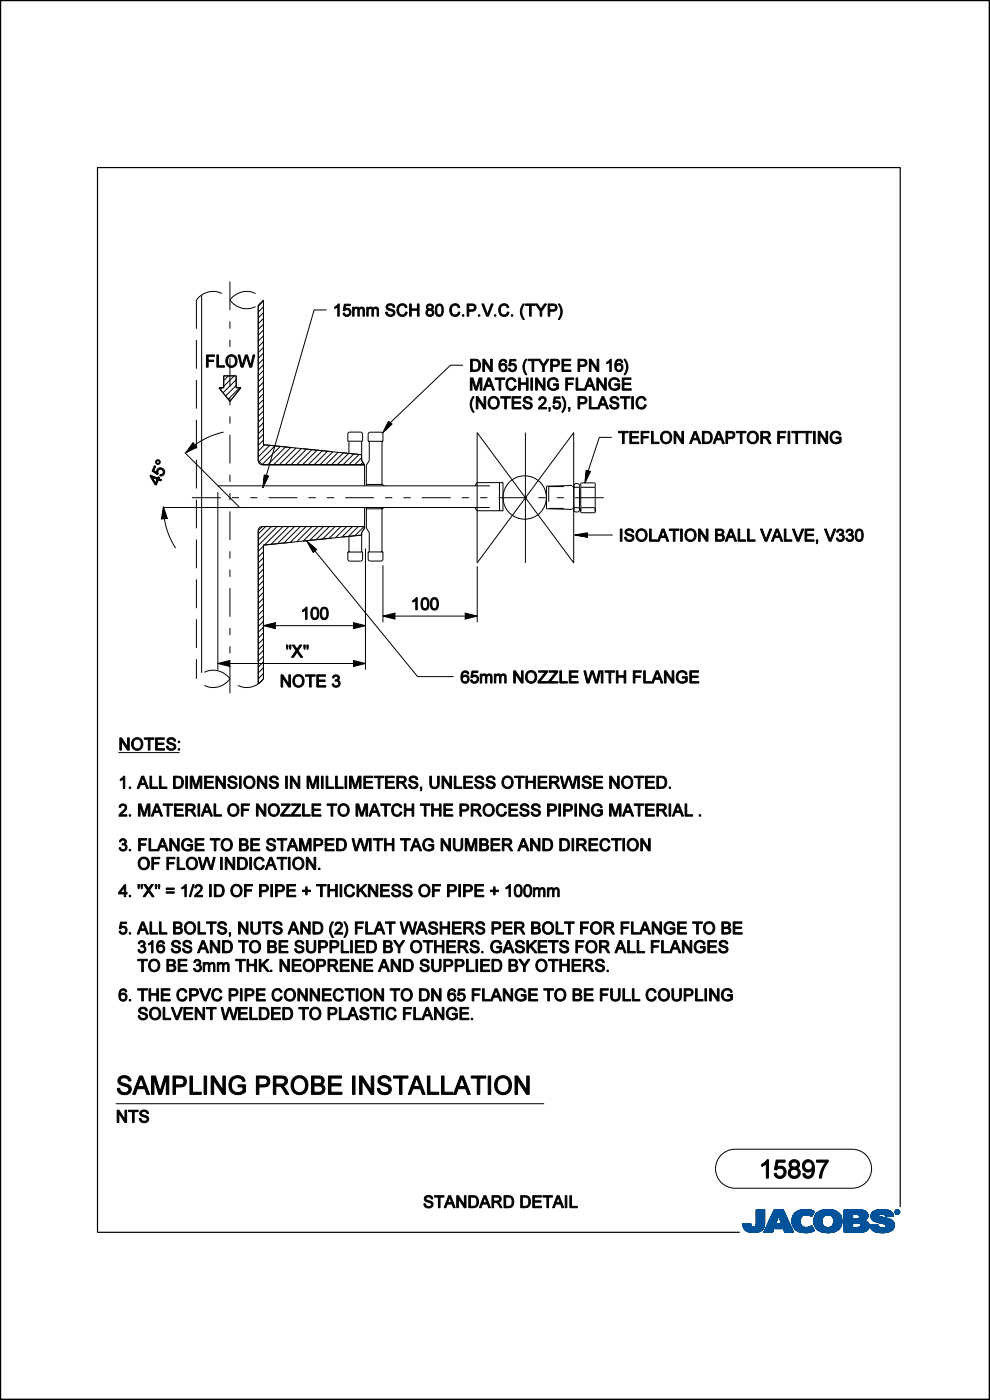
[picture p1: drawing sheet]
<svg xmlns="http://www.w3.org/2000/svg" width="210mm" height="297mm" viewBox="0 0 210 297" stroke-linecap="round" stroke-linejoin="round" font-family="sans-serif">
<path d="M191 256.1v-220.6h-170.3v225.9h136.2M.1 296.6v.3h209.7v-296.8h-209.7v296.8" fill="none" stroke="#000" stroke-width=".25"/>
<g fill="#000" stroke="#000" stroke-width=".21">
<path d="M41 93.8l.9 1-2.5 1.2zM34.7 107.5l.8 2.6-1.3 .1zM55.9 132.7l2.6-.6v1.3zM74.9 132.1l2.6 .6-2.6 .7zM81.2 130.7l2.7-.7v1.4zM98.6 130l2.6 .7-2.6 .7zM46.2 140.8l2.7-.7v1.3zM74.9 140.1l2.6 .7-2.6 .6z"/>
<path d="M43.8 75.3h1.7v.3h-1.3v.8h1.1v.3h-1.1v1.2h-.4z" fill-rule="evenodd"/>
<path d="M46 75.3h.3v2.3h1.3v.3h-1.6z" fill-rule="evenodd"/>
<path d="M48.2 75.6a1.28 1.28 0 0 1 1.8 0 1.28 1.28 0 0 1 .1 1.7 1.25 1.25 0 0 1-1.7 .5 1.25 1.25 0 0 1-.4-1.7zM48.5 75.8a1.01 1.01 0 0 0-.2 1.3 1.01 1.01 0 0 0 1.3 .4 1 1 0 0 0 .3-1.4 1 1 0 0 0-1.4-.3z" fill-rule="evenodd"/>
<path d="M50.5 75.3h.4l.5 2.2 .7-2.2h.4l.7 2.2 .5-2.2h.3l-.6 2.6h-.4l-.7-2.3-.7 2.3h-.5z" fill-rule="evenodd"/>
<path d="M71 65.1l.8-.6h.2v2.6h-.3v-2l-.7 .3z" fill-rule="evenodd"/>
<path d="M73.1 64.5h1.2v.3h-1l-.1 .8a.85 .85 0 0 1 1.2 .4 .85 .85 0 0 1-.6 1.1 .85 .85 0 0 1-1-.7h.3a.56 .56 0 0 0 .8 .3 .56 .56 0 0 0 .1-.9 .56 .56 0 0 0-.9 .1h-.3z" fill-rule="evenodd"/>
<path d="M74.8 65.2h.3v.3a.58 .58 0 0 1 .5-.4 .58 .58 0 0 1 .6 .4 .6 .6 0 0 1 .6-.4 .6 .6 0 0 1 .5 .7v1.3h-.3v-1.5l-.3-.2a.47 .47 0 0 0-.5 .6v1.1h-.3v-1.2a.43 .43 0 0 0-.6-.4 .43 .43 0 0 0-.2 .6v1h-.3z" fill-rule="evenodd"/>
<path d="M77.8 65.2h.3v.3a.58 .58 0 0 1 .5-.4 .58 .58 0 0 1 .6 .4 .6 .6 0 0 1 .6-.4 .6 .6 0 0 1 .5 .7v1.3h-.3v-1.5l-.3-.2a.47 .47 0 0 0-.5 .6v1.1h-.3v-1.2a.43 .43 0 0 0-.6-.4 .43 .43 0 0 0-.2 .6v1h-.3z" fill-rule="evenodd"/>
<path d="M82.1 64.6a1.01 1.01 0 0 1 1.6 .6h-.3a.54 .54 0 0 0-.6-.5 .54 .54 0 0 0-.5 .7l1.1 .3a.81 .81 0 0 1 .3 1.1 .81 .81 0 0 1-1.1 .3l-.7-.4-.1-.5h.3a.62 .62 0 0 0 .7 .7 .62 .62 0 0 0 .6-.7l-.9-.4a.66 .66 0 0 1-.6-.5 .66 .66 0 0 1 .2-.7z" fill-rule="evenodd"/>
<path d="M84.5 64.8a1.05 1.05 0 0 1 1.8 .4l-.3 .1a.76 .76 0 0 0-1-.5 .76 .76 0 0 0-.5 1 .78 .78 0 0 0 .6 1 .78 .78 0 0 0 .9-.6l.4 .1a1.13 1.13 0 0 1-1.4 .8 1.13 1.13 0 0 1-.8-1.3z" fill-rule="evenodd"/>
<path d="M86.9 64.5h.3v1h1.3v-1h.4v2.6h-.4v-1.3h-1.3v1.3h-.3z" fill-rule="evenodd"/>
<path d="M90.6 64.7a.69 .69 0 0 1 1.1-.1 .69 .69 0 0 1-.1 1.1 .78 .78 0 0 1 .2 1.1 .78 .78 0 0 1-1.2 0 .78 .78 0 0 1 .2-1.1 .59 .59 0 0 1-.2-1zM90.7 65.1a.45 .45 0 0 0 .9 0 .45 .45 0 0 0-.9 0zM90.6 66.3a.55 .55 0 0 0 1.1 0 .55 .55 0 0 0-1.1 0z" fill-rule="evenodd"/>
<path d="M92.7 64.6a.93 .93 0 0 1 1.1 .1 .93 .93 0 0 1 .2 1.1 .93 .93 0 0 1-.2 1.1 .93 .93 0 0 1-1.1 .1 2 2 0 0 1 0-2.4zM92.8 65a1.84 1.84 0 0 0 .2 1.8 .68 .68 0 0 0 .7-.3 .68 .68 0 0 0 0-.7 .69 .69 0 0 0 0-.7 .69 .69 0 0 0-.7-.3z" fill-rule="evenodd"/>
<path d="M95.7 64.8a1.05 1.05 0 0 1 1.8 .4l-.3 .1a.76 .76 0 0 0-1-.5 .76 .76 0 0 0-.5 1 .78 .78 0 0 0 .6 1 .78 .78 0 0 0 .9-.6l.4 .1a1.13 1.13 0 0 1-1.4 .8 1.13 1.13 0 0 1-.8-1.3z" fill-rule="evenodd"/>
<path d="M98.1 66.8h.3v.3h-.3z" fill-rule="evenodd"/>
<path d="M99.1 64.5h.9a.79 .79 0 0 1 1 .7 .79 .79 0 0 1-.9 .8h-.7v1.1h-.3zM99.4 64.8v.9h.7a.49 .49 0 0 0 .5-.3 .49 .49 0 0 0-.2-.6z" fill-rule="evenodd"/>
<path d="M99.8 76.2a1.74 1.74 0 0 1 1.9 .4 1.33 1.33 0 0 1 .2 1.4 1.33 1.33 0 0 1-1.2 .8h-.9zM100.2 76.5v2a1.06 1.06 0 0 0 1.4-1 1.06 1.06 0 0 0-1.4-1z" fill-rule="evenodd"/>
<path d="M101.5 66.8h.3v.3h-.3z" fill-rule="evenodd"/>
<path d="M102.4 76.2h.4l1.3 2v-2h.3v2.6h-.4l-1.2-2v2h-.4z" fill-rule="evenodd"/>
<path d="M102.2 64.5h.4l.8 2.3 .8-2.3h.4l-1 2.6h-.4z" fill-rule="evenodd"/>
<path d="M104.9 66.8h.3v.3h-.3z" fill-rule="evenodd"/>
<path d="M106.1 76.5a.8 .8 0 0 1 .8-.3 .8 .8 0 0 1 .6 .7h-.3a.55 .55 0 0 0-.6-.4 .55 .55 0 0 0-.5 .6v.3a.85 .85 0 0 1 1.3 .2 .85 .85 0 0 1-.4 1.2 .85 .85 0 0 1-1.1-.6l-.1-1zM106.1 78a.6 .6 0 0 0 1.2 0 .6 .6 0 0 0-1.2 0z" fill-rule="evenodd"/>
<path d="M106.1 64.8a1.05 1.05 0 0 1 1.8 .4l-.3 .1a.76 .76 0 0 0-1-.5 .76 .76 0 0 0-.5 1 .78 .78 0 0 0 .6 1 .78 .78 0 0 0 .9-.6l.4 .1a1.13 1.13 0 0 1-1.4 .8 1.13 1.13 0 0 1-.8-1.3z" fill-rule="evenodd"/>
<path d="M108.2 76.3h1.2v.3h-1l-.1 .7a.85 .85 0 0 1 1.2 .4 .85 .85 0 0 1-.6 1.1 .85 .85 0 0 1-1-.6l.3-.1a.56 .56 0 0 0 .8 .3 .56 .56 0 0 0 .1-.9 .56 .56 0 0 0-.9 .2l-.3-.1z" fill-rule="evenodd"/>
<path d="M108.5 66.8h.3v.3h-.3z" fill-rule="evenodd"/>
<path d="M111 64.5h.2a2.75 2.75 0 0 0 0 3.3h-.2a2.57 2.57 0 0 1 0-3.3z" fill-rule="evenodd"/>
<path d="M111.5 76.2h.3a2.75 2.75 0 0 0 0 3.3h-.3a2.57 2.57 0 0 1 0-3.3z" fill-rule="evenodd"/>
<path d="M111.5 64.5h2v.3h-.8v2.3h-.4v-2.3h-.8z" fill-rule="evenodd"/>
<path d="M112 76.2h2.1v.3h-.9v2.3h-.3v-2.3h-.9z" fill-rule="evenodd"/>
<path d="M113.6 64.5h.4l.7 1.1 .8-1.1h.4l-1 1.5v1.1h-.3v-1.1z" fill-rule="evenodd"/>
<path d="M114.1 76.2h.4l.8 1.2 .8-1.2h.4l-1 1.5v1.1h-.4v-1.1z" fill-rule="evenodd"/>
<path d="M116.3 64.5h.9a.79 .79 0 0 1 1 .7 .79 .79 0 0 1-1 .8h-.6v1.1h-.3zM116.6 64.8v.9h.6a.49 .49 0 0 0 .6-.3 .49 .49 0 0 0-.3-.6z" fill-rule="evenodd"/>
<path d="M116.8 76.2h1a.79 .79 0 0 1 .9 .8 .79 .79 0 0 1-.9 .8h-.6v1h-.4zM117.2 76.5v1h.6a.49 .49 0 0 0 .5-.4 .49 .49 0 0 0-.2-.6z" fill-rule="evenodd"/>
<path d="M118.4 64.5h.3a2.57 2.57 0 0 1 0 3.3h-.3a2.75 2.75 0 0 0 0-3.3z" fill-rule="evenodd"/>
<path d="M119.2 76.2h1.9v.3h-1.5v.8h1.4v.3h-1.4v.9h1.5v.3h-1.9z" fill-rule="evenodd"/>
<path d="M122.6 76.2h.9a.79 .79 0 0 1 1 .8 .79 .79 0 0 1-.9 .8h-.6v1h-.4zM123 76.5v1h.6a.49 .49 0 0 0 .5-.4 .49 .49 0 0 0-.2-.6z" fill-rule="evenodd"/>
<path d="M125 76.2h.4l1.3 2v-2h.3v2.6h-.4l-1.2-2v2h-.4z" fill-rule="evenodd"/>
<path d="M128.7 76.9l.8-.7h.2v2.6h-.3v-2l-.7 .4z" fill-rule="evenodd"/>
<path d="M130.7 76.5a.8 .8 0 0 1 .8-.3 .8 .8 0 0 1 .6 .7h-.3a.55 .55 0 0 0-.6-.4 .55 .55 0 0 0-.5 .6v.3a.85 .85 0 0 1 1.3 .2 .85 .85 0 0 1-.4 1.2 .85 .85 0 0 1-1.1-.6l-.1-1zM130.7 78a.6 .6 0 0 0 1.2 0 .6 .6 0 0 0-1.2 0z" fill-rule="evenodd"/>
<path d="M132.4 76.2h.2a2.57 2.57 0 0 1 0 3.3h-.2a2.75 2.75 0 0 0 0-3.3z" fill-rule="evenodd"/>
<path d="M33 98a.5 .5 0 0 1 1 0 .5 .5 0 0 1-1 0zM33.2 98a.3 .3 0 0 0 .6 0 .3 .3 0 0 0-.6 0z" fill-rule="evenodd"/>
<path d="M99.8 80.2h.5l.7 2.2 .7-2.2h.5v2.6h-.3v-2.3l-.7 2.3h-.4l-.7-2.3v2.3h-.3z" fill-rule="evenodd"/>
<path d="M100.3 84.1h.3a2.75 2.75 0 0 0 0 3.3h-.3a2.57 2.57 0 0 1 0-3.3z" fill-rule="evenodd"/>
<path d="M101 84.1h.4l1.3 2v-2h.3v2.6h-.4l-1.2-1.9v1.9h-.4z" fill-rule="evenodd"/>
<path d="M103.5 80.2h.4l1 2.6h-.4l-.3-.8h-1l-.3 .8h-.4zM103.7 80.5l-.4 1.2h.8z" fill-rule="evenodd"/>
<path d="M103.9 84.5a1.28 1.28 0 0 1 1.7-.1 1.28 1.28 0 0 1 .2 1.8 1.25 1.25 0 0 1-1.7 .4 1.25 1.25 0 0 1-.5-1.7zM104.1 84.7a1.01 1.01 0 0 0-.2 1.3 1.01 1.01 0 0 0 1.3 .3 1 1 0 0 0 .3-1.3 1 1 0 0 0-1.4-.3z" fill-rule="evenodd"/>
<path d="M105 80.2h2.1v.3h-.9v2.3h-.3v-2.3h-.9z" fill-rule="evenodd"/>
<path d="M106.2 84.1h2.1v.3h-.9v2.3h-.3v-2.3h-.9z" fill-rule="evenodd"/>
<path d="M108.6 84.1h1.9v.3h-1.5v.8h1.4v.3h-1.4v.9h1.5v.3h-1.9z" fill-rule="evenodd"/>
<path d="M107.6 80.5a1.05 1.05 0 0 1 1.9 .4l-.4 .1a.76 .76 0 0 0-1-.5 .76 .76 0 0 0-.4 1 .78 .78 0 0 0 .5 1 .78 .78 0 0 0 1-.6l.3 .1a1.13 1.13 0 0 1-1.3 .8 1.13 1.13 0 0 1-.9-1.3z" fill-rule="evenodd"/>
<path d="M110 80.2h.4v1h1.3v-1h.3v2.6h-.3v-1.3h-1.3v1.3h-.4z" fill-rule="evenodd"/>
<path d="M111.3 84.3a1.01 1.01 0 0 1 1.6 .5h-.4a.54 .54 0 0 0-.6-.5 .54 .54 0 0 0-.4 .7l1 .4a.81 .81 0 0 1 .3 1.1 .81 .81 0 0 1-1.1 .3l-.6-.4-.2-.5h.4a.62 .62 0 0 0 .6 .6 .62 .62 0 0 0 .6-.7l-.9-.3a.66 .66 0 0 1-.6-.5 .66 .66 0 0 1 .3-.7z" fill-rule="evenodd"/>
<path d="M112.6 80.2h.4v2.6h-.4z" fill-rule="evenodd"/>
<path d="M113.6 80.2h.4l1.3 2v-2h.3v2.6h-.4l-1.2-2v2h-.4z" fill-rule="evenodd"/>
<path d="M114.5 84.3a.84 .84 0 0 1 1.3 .2 .84 .84 0 0 1-.4 1.2l-.8 .7h1.3v.3h-1.7l.3-.5 .9-.9a.5 .5 0 0 0-.1-.8 .5 .5 0 0 0-.7 .4l-.3-.1z" fill-rule="evenodd"/>
<path d="M116.4 86.4h.3l-.2 .9-.1-.2 .2-.4h-.2z" fill-rule="evenodd"/>
<path d="M117.6 84.2h1.2v.3h-1l-.1 .7a.85 .85 0 0 1 1.2 .4 .85 .85 0 0 1-.6 1.2 .85 .85 0 0 1-1-.7l.3-.1a.56 .56 0 0 0 .8 .4 .56 .56 0 0 0 .1-.9 .56 .56 0 0 0-.9 .1l-.3-.1z" fill-rule="evenodd"/>
<path d="M116.5 80.5a1.16 1.16 0 0 1 1.9 .4l-.3 .1a.9 .9 0 0 0-1.2-.5 .9 .9 0 0 0-.4 1.3 .95 .95 0 0 0 1.6 .4v-.5h-.7v-.3h1.1v1a1.39 1.39 0 0 1-2 .1 1.39 1.39 0 0 1 0-2z" fill-rule="evenodd"/>
<path d="M119.2 84.1h.2a2.57 2.57 0 0 1 0 3.3h-.2a2.75 2.75 0 0 0 0-3.3z" fill-rule="evenodd"/>
<path d="M120 80.2h1.7v.3h-1.3v.8h1.1v.3h-1.1v1.2h-.4z" fill-rule="evenodd"/>
<path d="M120.6 86.4h.3l-.2 .9-.1-.2 .2-.4h-.2z" fill-rule="evenodd"/>
<path d="M122.2 80.2h.4v2.3h1.2v.3h-1.6z" fill-rule="evenodd"/>
<path d="M122.6 84.1h.9a.79 .79 0 0 1 1 .8 .79 .79 0 0 1-.9 .8h-.6v1h-.4zM123 84.4v1h.6a.49 .49 0 0 0 .5-.3 .49 .49 0 0 0-.2-.6z" fill-rule="evenodd"/>
<path d="M124.9 80.2h.4l1 2.6h-.4l-.3-.8h-1.1l-.2 .8h-.4zM125.1 80.5l-.5 1.2h.9z" fill-rule="evenodd"/>
<path d="M125 84.1h.4v2.3h1.2v.3h-1.6z" fill-rule="evenodd"/>
<path d="M126.6 80.2h.4l1.3 2v-2h.3v2.6h-.4l-1.2-2v2h-.4z" fill-rule="evenodd"/>
<path d="M127.7 84.1h.4l1 2.6h-.4l-.3-.8h-1.1l-.2 .8h-.4zM127.9 84.4l-.4 1.2h.8z" fill-rule="evenodd"/>
<path d="M129.7 84.3a1.01 1.01 0 0 1 1.6 .5h-.4a.54 .54 0 0 0-.6-.5 .54 .54 0 0 0-.4 .7l1 .4a.81 .81 0 0 1 .3 1.1 .81 .81 0 0 1-1.1 .3l-.7-.4-.1-.5h.4a.62 .62 0 0 0 .6 .6 .62 .62 0 0 0 .6-.7l-.9-.3a.66 .66 0 0 1-.6-.5 .66 .66 0 0 1 .3-.7z" fill-rule="evenodd"/>
<path d="M129.4 80.5a1.16 1.16 0 0 1 2 .4l-.3 .1a.9 .9 0 0 0-1.2-.5 .9 .9 0 0 0-.4 1.3 .95 .95 0 0 0 1.6 .4v-.5h-.7v-.3h1v1a1.39 1.39 0 0 1-1.9 .1 1.39 1.39 0 0 1-.1-2z" fill-rule="evenodd"/>
<path d="M132 80.2h1.8v.3h-1.5v.8h1.4v.3h-1.4v.9h1.6v.3h-1.9z" fill-rule="evenodd"/>
<path d="M131.2 91.5h2.1v.3h-.9v2.3h-.3v-2.3h-.9z" fill-rule="evenodd"/>
<path d="M131.6 84.1h2.1v.3h-.9v2.3h-.3v-2.3h-.9z" fill-rule="evenodd"/>
<path d="M133.6 91.5h1.8v.3h-1.5v.8h1.4v.3h-1.4v.9h1.6v.3h-1.9z" fill-rule="evenodd"/>
<path d="M134 84.1h.4v2.6h-.4z" fill-rule="evenodd"/>
<path d="M136 91.5h1.7v.3h-1.4v.8h1.2v.3h-1.2v1.2h-.3z" fill-rule="evenodd"/>
<path d="M135.2 84.5a1.05 1.05 0 0 1 1.9 .4h-.4a.76 .76 0 0 0-1-.4 .76 .76 0 0 0-.4 .9 .78 .78 0 0 0 .5 1.1 .78 .78 0 0 0 1-.7l.3 .1a1.13 1.13 0 0 1-1.3 .9 1.13 1.13 0 0 1-.9-1.4z" fill-rule="evenodd"/>
<path d="M138.2 91.5h.3v2.3h1.3v.3h-1.6z" fill-rule="evenodd"/>
<path d="M140.4 91.8a1.28 1.28 0 0 1 1.8 0 1.28 1.28 0 0 1 .1 1.7 1.25 1.25 0 0 1-1.7 .5 1.25 1.25 0 0 1-.4-1.7zM140.7 92a1.01 1.01 0 0 0-.2 1.3 1.01 1.01 0 0 0 1.3 .4 1 1 0 0 0 .3-1.4 1 1 0 0 0-1.4-.3z" fill-rule="evenodd"/>
<path d="M143 91.5h.4l1.2 2v-2h.4v2.6h-.4l-1.3-2v2h-.3z" fill-rule="evenodd"/>
<path d="M147.3 91.5h.4l1 2.6h-.4l-.3-.8h-1.1l-.3 .8h-.3zM147.5 91.8l-.5 1.2h.9z" fill-rule="evenodd"/>
<path d="M149 91.5a1.74 1.74 0 0 1 1.9 .4 1.33 1.33 0 0 1 .2 1.4 1.33 1.33 0 0 1-1.2 .8h-.9zM149.3 91.8v2a1.06 1.06 0 0 0 1.5-1 1.06 1.06 0 0 0-1.5-1z" fill-rule="evenodd"/>
<path d="M152.3 91.5h.4l1 2.6h-.4l-.3-.8h-1.1l-.3 .8h-.3zM152.5 91.8l-.5 1.2h.9z" fill-rule="evenodd"/>
<path d="M154 91.5h.9a.79 .79 0 0 1 1 .8 .79 .79 0 0 1-.9 .8h-.7v1h-.3zM154.3 91.8v1h.7a.49 .49 0 0 0 .5-.4 .49 .49 0 0 0-.2-.6z" fill-rule="evenodd"/>
<path d="M156.2 91.5h2v.3h-.8v2.3h-.4v-2.3h-.8z" fill-rule="evenodd"/>
<path d="M158.8 91.8a1.28 1.28 0 0 1 1.7 0 1.28 1.28 0 0 1 .2 1.7 1.25 1.25 0 0 1-1.7 .5 1.25 1.25 0 0 1-.4-1.7zM159.1 92a1.01 1.01 0 0 0-.2 1.3 1.01 1.01 0 0 0 1.3 .4 1 1 0 0 0 .3-1.4 1 1 0 0 0-1.4-.3z" fill-rule="evenodd"/>
<path d="M161.4 91.5a2.47 2.47 0 0 1 1.8 .2l.2 .3a.7 .7 0 0 1-.7 .9l.9 1.2h-.4l-.6-.9-.5-.2h-.4v1.1h-.3zM161.7 91.8v.9h.7a.44 .44 0 0 0 .6-.4 .44 .44 0 0 0-.5-.5z" fill-rule="evenodd"/>
<path d="M165 91.5h1.7v.3h-1.4v.8h1.2v.3h-1.2v1.2h-.3z" fill-rule="evenodd"/>
<path d="M167.2 91.5h.3v2.6h-.3z" fill-rule="evenodd"/>
<path d="M168 91.5h2v.3h-.8v2.3h-.4v-2.3h-.8z" fill-rule="evenodd"/>
<path d="M170.2 91.5h2v.3h-.8v2.3h-.4v-2.3h-.8z" fill-rule="evenodd"/>
<path d="M172.6 91.5h.3v2.6h-.3z" fill-rule="evenodd"/>
<path d="M173.6 91.5h.3l1.3 2v-2h.4v2.6h-.4l-1.3-2v2h-.3z" fill-rule="evenodd"/>
<path d="M176.4 91.8a1.16 1.16 0 0 1 2 .4l-.3 .1a.9 .9 0 0 0-1.3-.4 .9 .9 0 0 0-.4 1.2 .95 .95 0 0 0 1.7 .5v-.5h-.7v-.3h1v.9a1.39 1.39 0 0 1-2 .1 1.39 1.39 0 0 1 0-2z" fill-rule="evenodd"/>
<path d="M32.7 98.8l.3 .1-.4 .9 .7 .4a.85 .85 0 0 1 .8-.9 .85 .85 0 0 1 .8 .9 .85 .85 0 0 1-1 .8l.1-.3a.56 .56 0 0 0 .6-.7 .56 .56 0 0 0-.8-.4 .56 .56 0 0 0-.2 .8l-.2 .3-1.1-.7z" fill-rule="evenodd"/>
<path d="M31.9 100.8l1.5 .6 .2-.3 .2 .2-.1 .2 .6 .3-.1 .2-.6-.2-.5 1.1-.2-.1-1.1-1.8zM32.3 101.3l.7 1.2 .3-.8z" fill-rule="evenodd"/>
<path d="M131.6 112.2h.3v2.6h-.3z" fill-rule="evenodd"/>
<path d="M132.8 112.4a1.01 1.01 0 0 1 1.6 .5h-.3a.54 .54 0 0 0-.6-.5 .54 .54 0 0 0-.5 .7l1.1 .4a.81 .81 0 0 1 .3 1.1 .81 .81 0 0 1-1.2 .2l-.6-.3-.1-.5h.3a.62 .62 0 0 0 .7 .6 .62 .62 0 0 0 .6-.7l-1-.4a.66 .66 0 0 1-.5-.4 .66 .66 0 0 1 .2-.7z" fill-rule="evenodd"/>
<path d="M135.2 112.5a1.28 1.28 0 0 1 1.7 0 1.28 1.28 0 0 1 .2 1.7 1.25 1.25 0 0 1-1.7 .5 1.25 1.25 0 0 1-.4-1.7zM135.5 112.7a1.01 1.01 0 0 0-.2 1.3 1.01 1.01 0 0 0 1.3 .4 1 1 0 0 0 .3-1.4 1 1 0 0 0-1.4-.3z" fill-rule="evenodd"/>
<path d="M137.8 112.2h.3v2.3h1.3v.3h-1.6z" fill-rule="evenodd"/>
<path d="M140.4 112.2h.5l.9 2.6h-.3l-.3-.8h-1.1l-.3 .8h-.3zM140.7 112.5l-.5 1.2h.9z" fill-rule="evenodd"/>
<path d="M142 112.2h2v.3h-.8v2.3h-.4v-2.3h-.8z" fill-rule="evenodd"/>
<path d="M144.4 112.2h.3v2.6h-.3z" fill-rule="evenodd"/>
<path d="M145.6 112.5a1.28 1.28 0 0 1 1.7 0 1.28 1.28 0 0 1 .2 1.7 1.25 1.25 0 0 1-1.7 .5 1.25 1.25 0 0 1-.4-1.7zM145.9 112.7a1.01 1.01 0 0 0-.2 1.3 1.01 1.01 0 0 0 1.3 .4 1 1 0 0 0 .3-1.4 1 1 0 0 0-1.4-.3z" fill-rule="evenodd"/>
<path d="M148.2 112.2h.3l1.3 2v-2h.4v2.6h-.4l-1.3-2v2h-.3z" fill-rule="evenodd"/>
<path d="M151.8 112.2h.9a.65 .65 0 0 1 .8 .4 .65 .65 0 0 1-.3 .8 .74 .74 0 0 1 .4 .9 .74 .74 0 0 1-.9 .5h-.9zM152.1 112.5v.8h.9a.42 .42 0 0 0 .2-.6 .42 .42 0 0 0-.6-.2zM152.1 113.6v.9h.6a.47 .47 0 0 0 .6-.5 .47 .47 0 0 0-.6-.4z" fill-rule="evenodd"/>
<path d="M154.8 112.2h.5l.9 2.6h-.3l-.3-.8h-1.1l-.3 .8h-.3zM155 112.5l-.4 1.2h.9z" fill-rule="evenodd"/>
<path d="M156.6 112.2h.3v2.3h1.3v.3h-1.6z" fill-rule="evenodd"/>
<path d="M158.6 112.2h.3v2.3h1.3v.3h-1.6z" fill-rule="evenodd"/>
<path d="M161.3 112.2h.4l.8 2.3 .8-2.3h.4l-1 2.6h-.4z" fill-rule="evenodd"/>
<path d="M164.6 112.2h.4l1 2.6h-.3l-.3-.8h-1.1l-.3 .8h-.4zM164.8 112.5l-.4 1.2h.9z" fill-rule="evenodd"/>
<path d="M166.4 112.2h.3v2.3h1.3v.3h-1.6z" fill-rule="evenodd"/>
<path d="M168.1 112.2h.4l.8 2.3 .8-2.3h.4l-1 2.6h-.4z" fill-rule="evenodd"/>
<path d="M170.8 112.2h1.8v.3h-1.5v.8h1.4v.3h-1.4v.9h1.6v.3h-1.9z" fill-rule="evenodd"/>
<path d="M173.2 114.5h.3l-.2 .9-.1-.2 .1-.4h-.1z" fill-rule="evenodd"/>
<path d="M174.9 112.2h.4l.8 2.3 .8-2.3h.4l-1 2.6h-.4z" fill-rule="evenodd"/>
<path d="M177.7 112.4a.67 .67 0 0 1 1.1 0 .67 .67 0 0 1-.2 1 .81 .81 0 0 1 .1 1.4 .81 .81 0 0 1-1.3-.6l.3-.1a.54 .54 0 0 0 .7 .5 .54 .54 0 0 0 .4-.7 .54 .54 0 0 0-.8-.3l.1-.3a.43 .43 0 0 0 .5-.3 .43 .43 0 0 0-.2-.5 .43 .43 0 0 0-.6 .3v.1h-.3z" fill-rule="evenodd"/>
<path d="M179.7 112.4a.67 .67 0 0 1 1.1 0 .67 .67 0 0 1-.2 1 .81 .81 0 0 1 .1 1.4 .81 .81 0 0 1-1.3-.6l.3-.1a.54 .54 0 0 0 .7 .5 .54 .54 0 0 0 .4-.7 .54 .54 0 0 0-.8-.3l.1-.3a.43 .43 0 0 0 .5-.3 .43 .43 0 0 0-.2-.5 .43 .43 0 0 0-.6 .3v.1h-.3z" fill-rule="evenodd"/>
<path d="M181.8 112.4a.93 .93 0 0 1 1.1 .1 .93 .93 0 0 1 .2 1.1 .93 .93 0 0 1-.2 1 .93 .93 0 0 1-1.1 .1 2 2 0 0 1 0-2.3zM181.9 112.7a1.84 1.84 0 0 0 .1 1.8 .68 .68 0 0 0 .7-.2 .68 .68 0 0 0 .1-.7 .68 .68 0 0 0-.1-.8 .68 .68 0 0 0-.7-.2z" fill-rule="evenodd"/>
<path d="M60.8 136.8h.3l-.1 .9h-.2z" fill-rule="evenodd"/>
<path d="M61.4 136.8h.3l-.1 .9h-.1z" fill-rule="evenodd"/>
<path d="M62 136.8h.4l.6 .9 .6-.9h.4l-.8 1.2 1 1.4h-.4l-.8-1.1-.7 1.1h-.5l1-1.4z" fill-rule="evenodd"/>
<path d="M64.4 136.8h.3v.9h-.2z" fill-rule="evenodd"/>
<path d="M64.2 129.5l.7-.7h.2v2.6h-.3v-2l-.6 .4z" fill-rule="evenodd"/>
<path d="M65.1 136.8h.3l-.1 .9h-.1z" fill-rule="evenodd"/>
<path d="M66.3 128.9a.93 .93 0 0 1 1.1 .2 .93 .93 0 0 1 .2 1 .93 .93 0 0 1-.2 1.1 .93 .93 0 0 1-1.1 .1 2 2 0 0 1 0-2.4zM66.4 129.3a1.84 1.84 0 0 0 .2 1.8 .68 .68 0 0 0 .7-.2 .68 .68 0 0 0 0-.8 .68 .68 0 0 0 0-.7 .68 .68 0 0 0-.7-.2z" fill-rule="evenodd"/>
<path d="M68.3 128.9a.93 .93 0 0 1 1.1 .2 .93 .93 0 0 1 .2 1 .93 .93 0 0 1-.2 1.1 .93 .93 0 0 1-1.1 .1 2 2 0 0 1 0-2.4zM68.4 129.3a1.84 1.84 0 0 0 .2 1.8 .68 .68 0 0 0 .7-.2 .68 .68 0 0 0 0-.8 .69 .69 0 0 0 0-.7 .69 .69 0 0 0-.7-.2z" fill-rule="evenodd"/>
<path d="M87.6 127.4l.7-.6h.2v2.6h-.3v-2l-.6 .3z" fill-rule="evenodd"/>
<path d="M89.7 126.9a.93 .93 0 0 1 1.1 .1 .93 .93 0 0 1 .2 1.1 .93 .93 0 0 1-.2 1.1 .93 .93 0 0 1-1.1 .1 2 2 0 0 1 0-2.4zM89.8 127.3a1.84 1.84 0 0 0 .1 1.8 .68 .68 0 0 0 .7-.3 .68 .68 0 0 0 .1-.7 .68 .68 0 0 0-.1-.7 .68 .68 0 0 0-.7-.3z" fill-rule="evenodd"/>
<path d="M91.7 126.9a.93 .93 0 0 1 1.1 .1 .93 .93 0 0 1 .2 1.1 .93 .93 0 0 1-.2 1.1 .93 .93 0 0 1-1.1 .1 2 2 0 0 1 0-2.4zM91.8 127.3a1.84 1.84 0 0 0 .1 1.8 .68 .68 0 0 0 .7-.3 .68 .68 0 0 0 .1-.7 .68 .68 0 0 0-.1-.7 .68 .68 0 0 0-.7-.3z" fill-rule="evenodd"/>
<path d="M25.4 156.5h.4l1.3 2v-2h.3v2.6h-.4l-1.2-2v2h-.4z" fill-rule="evenodd"/>
<path d="M28.2 156.9a1.28 1.28 0 0 1 1.8-.1 1.28 1.28 0 0 1 .2 1.7 1.25 1.25 0 0 1-1.7 .5 1.25 1.25 0 0 1-.5-1.7zM28.5 157a1.01 1.01 0 0 0-.2 1.4 1.01 1.01 0 0 0 1.3 .3 1 1 0 0 0 .3-1.4 1 1 0 0 0-1.4-.3z" fill-rule="evenodd"/>
<path d="M30.6 156.5h2.1v.3h-.9v2.3h-.3v-2.3h-.9z" fill-rule="evenodd"/>
<path d="M33 156.5h1.9v.3h-1.5v.8h1.4v.3h-1.4v.9h1.5v.3h-1.9z" fill-rule="evenodd"/>
<path d="M35.6 156.7a1.01 1.01 0 0 1 1.7 .5h-.4a.54 .54 0 0 0-.6-.5 .54 .54 0 0 0-.4 .7l1 .4a.81 .81 0 0 1 .3 1.1 .81 .81 0 0 1-1.1 .3l-.7-.4-.1-.5h.4a.62 .62 0 0 0 .6 .6 .62 .62 0 0 0 .6-.7l-.9-.3a.66 .66 0 0 1-.6-.5 .66 .66 0 0 1 .2-.7z" fill-rule="evenodd"/>
<path d="M37.8 157.2h.3v.3h-.3z" fill-rule="evenodd"/>
<path d="M37.8 158.8h.3v.3h-.3z" fill-rule="evenodd"/>
<path d="M59.6 143.2h.4l1.3 1.9v-1.9h.3v2.6h-.4l-1.2-2v2h-.4z" fill-rule="evenodd"/>
<path d="M62.4 143.5a1.28 1.28 0 0 1 1.8 0 1.28 1.28 0 0 1 .2 1.7 1.25 1.25 0 0 1-1.7 .4 1.25 1.25 0 0 1-.5-1.7zM62.7 143.7a1.01 1.01 0 0 0-.2 1.3 1.01 1.01 0 0 0 1.3 .4 1 1 0 0 0 .3-1.4 1 1 0 0 0-1.4-.3z" fill-rule="evenodd"/>
<path d="M64.8 143.2h2.1v.3h-.9v2.3h-.3v-2.3h-.9z" fill-rule="evenodd"/>
<path d="M67.2 143.2h1.9v.3h-1.5v.8h1.4v.3h-1.4v.9h1.5v.3h-1.9z" fill-rule="evenodd"/>
<path d="M70.8 143.3a.67 .67 0 0 1 1 0 .67 .67 0 0 1-.2 1 .81 .81 0 0 1 .1 1.4 .81 .81 0 0 1-1.2-.6h.3a.54 .54 0 0 0 .6 .4 .54 .54 0 0 0 .4-.7 .54 .54 0 0 0-.7-.3v-.3a.43 .43 0 0 0 .6-.2 .43 .43 0 0 0-.3-.6 .43 .43 0 0 0-.5 .3l-.1 .2-.3-.1z" fill-rule="evenodd"/>
<path d="M98.1 142.6a.8 .8 0 0 1 .8-.3 .8 .8 0 0 1 .6 .7h-.3a.55 .55 0 0 0-.7-.4 .55 .55 0 0 0-.4 .6v.3a.85 .85 0 0 1 1.3 .2 .85 .85 0 0 1-.4 1.2 .85 .85 0 0 1-1.2-.6v-1zM98.1 144.1a.59 .59 0 0 0 1.1 0 .59 .59 0 0 0-1.1 0z" fill-rule="evenodd"/>
<path d="M100.1 142.4h1.3v.3h-1l-.2 .7a.85 .85 0 0 1 1.2 .4 .85 .85 0 0 1-.5 1.1 .85 .85 0 0 1-1.1-.6l.3-.1a.56 .56 0 0 0 .9 .3 .56 .56 0 0 0 .1-.9 .56 .56 0 0 0-.9 .2l-.3-.1z" fill-rule="evenodd"/>
<path d="M101.9 143h.3v.3a.58 .58 0 0 1 .5-.3 .58 .58 0 0 1 .5 .3 .6 .6 0 0 1 .7-.3 .6 .6 0 0 1 .5 .6v1.3h-.3l-.1-1.5-.3-.1a.46 .46 0 0 0-.4 .5v1.1h-.3v-1.2a.43 .43 0 0 0-.6-.4 .43 .43 0 0 0-.2 .6v1h-.3z" fill-rule="evenodd"/>
<path d="M104.9 143h.3v.3a.58 .58 0 0 1 .5-.3 .58 .58 0 0 1 .5 .3 .6 .6 0 0 1 .7-.3 .6 .6 0 0 1 .5 .6v1.3h-.3l-.1-1.5-.3-.1a.47 .47 0 0 0-.4 .5v1.1h-.3v-1.2a.43 .43 0 0 0-.6-.4 .43 .43 0 0 0-.2 .6v1h-.3z" fill-rule="evenodd"/>
<path d="M109 142.3h.3l1.3 2v-2h.4v2.6h-.4l-1.3-2v2h-.3z" fill-rule="evenodd"/>
<path d="M111.8 142.6a1.28 1.28 0 0 1 1.7 0 1.28 1.28 0 0 1 .2 1.7 1.25 1.25 0 0 1-1.7 .5 1.25 1.25 0 0 1-.5-1.7zM112.1 142.8a1.01 1.01 0 0 0-.2 1.3 1.01 1.01 0 0 0 1.2 .4 1 1 0 0 0 .3-1.4 1 1 0 0 0-1.3-.3z" fill-rule="evenodd"/>
<path d="M114.3 142.3h1.8v.3l-1.6 2h1.7v.3h-2.1v-.3l1.6-2h-1.4z" fill-rule="evenodd"/>
<path d="M116.5 142.3h1.8v.3l-1.6 2h1.7v.3h-2.1v-.3l1.6-2h-1.4z" fill-rule="evenodd"/>
<path d="M118.8 142.3h.3v2.3h1.3v.3h-1.6z" fill-rule="evenodd"/>
<path d="M120.8 142.3h1.8v.3h-1.5v.8h1.4v.3h-1.4v.9h1.6v.3h-1.9z" fill-rule="evenodd"/>
<path d="M123.9 142.3h.3l.5 2.2 .7-2.2h.4l.7 2.2 .5-2.2h.4l-.6 2.6h-.5l-.7-2.3-.7 2.3h-.4z" fill-rule="evenodd"/>
<path d="M127.5 142.3h.4v2.6h-.4z" fill-rule="evenodd"/>
<path d="M128.3 142.3h2.1v.3h-.9v2.3h-.3v-2.3h-.9z" fill-rule="evenodd"/>
<path d="M130.7 142.3h.4v1.1h1.3v-1.1h.3v2.6h-.3v-1.2h-1.3v1.2h-.4z" fill-rule="evenodd"/>
<path d="M134.3 142.3h1.7v.3h-1.3v.8h1.1v.3h-1.1v1.2h-.4z" fill-rule="evenodd"/>
<path d="M136.5 142.3h.4v2.3h1.2v.3h-1.6z" fill-rule="evenodd"/>
<path d="M139.2 142.3h.4l1 2.6h-.4l-.3-.8h-1l-.3 .8h-.4zM139.4 142.6l-.4 1.2h.8z" fill-rule="evenodd"/>
<path d="M140.9 142.3h.4l1.3 2v-2h.3v2.6h-.3l-1.3-2v2h-.4z" fill-rule="evenodd"/>
<path d="M143.8 142.6a1.16 1.16 0 0 1 1.9 .4l-.3 .1a.9 .9 0 0 0-1.2-.4 .9 .9 0 0 0-.4 1.2 .95 .95 0 0 0 1.6 .5v-.5h-.7v-.3h1.1v.9a1.39 1.39 0 0 1-2 .1 1.39 1.39 0 0 1 0-2z" fill-rule="evenodd"/>
<path d="M146.3 142.3h1.9v.3h-1.5v.8h1.4v.3h-1.4v.9h1.5v.3h-1.9z" fill-rule="evenodd"/>
<path d="M25.6 178.1a.67 .67 0 0 1 1-.1 .67 .67 0 0 1-.1 1.1 .81 .81 0 0 1 0 1.3 .81 .81 0 0 1-1.2-.5l.3-.1a.54 .54 0 0 0 .6 .5 .54 .54 0 0 0 .4-.7 .54 .54 0 0 0-.7-.3v-.3a.43 .43 0 0 0 .6-.3 .43 .43 0 0 0-.3-.5 .43 .43 0 0 0-.5 .2l-.1 .2h-.3z" fill-rule="evenodd"/>
<path d="M25.5 165.3l.8-.6h.2v2.6h-.3v-2.1l-.7 .4z" fill-rule="evenodd"/>
<path d="M25.5 170.7a.84 .84 0 0 1 1.3 .2 .84 .84 0 0 1-.4 1.2l-.8 .7h1.3v.3h-1.7l.3-.5 .9-.9a.5 .5 0 0 0-.1-.8 .5 .5 0 0 0-.7 .4l-.3-.1z" fill-rule="evenodd"/>
<path d="M27.4 167h.3v.3h-.3z" fill-rule="evenodd"/>
<path d="M27.4 172.8h.3v.3h-.3z" fill-rule="evenodd"/>
<path d="M30.1 164.7h.4l1 2.6h-.4l-.3-.8h-1.1l-.2 .8h-.4zM30.3 165l-.4 1.2h.8z" fill-rule="evenodd"/>
<path d="M29.4 170.5h.5l.7 2.3 .6-2.3h.6v2.6h-.3v-2.3l-.7 2.3h-.4l-.7-2.3v2.3h-.3z" fill-rule="evenodd"/>
<path d="M31.8 164.7h.4v2.3h1.2v.3h-1.6z" fill-rule="evenodd"/>
<path d="M33.1 170.5h.4l1 2.6h-.4l-.3-.8h-1.1l-.2 .8h-.4zM33.3 170.8l-.4 1.2h.8z" fill-rule="evenodd"/>
<path d="M33.8 164.7h.4v2.3h1.2v.3h-1.6z" fill-rule="evenodd"/>
<path d="M34.6 170.5h2.1v.3h-.9v2.3h-.3v-2.3h-.9z" fill-rule="evenodd"/>
<path d="M36.8 164.7a1.74 1.74 0 0 1 1.9 .4 1.33 1.33 0 0 1 .2 1.4 1.33 1.33 0 0 1-1.2 .8h-.9zM37.2 165v2a1.06 1.06 0 0 0 1.4-1 1.06 1.06 0 0 0-1.4-1z" fill-rule="evenodd"/>
<path d="M37 170.5h1.9v.3h-1.5v.8h1.4v.3h-1.4v.9h1.5v.3h-1.9z" fill-rule="evenodd"/>
<path d="M39.4 170.5a2.47 2.47 0 0 1 1.8 .2l.2 .3a.7 .7 0 0 1-.7 .9l.9 1.2h-.4l-.6-.9-.5-.2h-.3v1.1h-.4zM39.8 170.8v.9h.7a.44 .44 0 0 0 .5-.4 .44 .44 0 0 0-.5-.5z" fill-rule="evenodd"/>
<path d="M39.4 164.7h.4v2.6h-.4z" fill-rule="evenodd"/>
<path d="M38.8 178.2a1.16 1.16 0 0 1 2 .4l-.3 .1a.9 .9 0 0 0-1.2-.4 .9 .9 0 0 0-.4 1.2 .95 .95 0 0 0 1.6 .5v-.5h-.7v-.3h1.1v.9a1.39 1.39 0 0 1-2 .1 1.39 1.39 0 0 1-.1-2z" fill-rule="evenodd"/>
<path d="M40.4 164.7h.5l.7 2.2 .6-2.2h.6v2.6h-.3v-2.3l-.7 2.3h-.4l-.7-2.3v2.3h-.3z" fill-rule="evenodd"/>
<path d="M42 170.5h.4v2.6h-.4z" fill-rule="evenodd"/>
<path d="M43.7 170.5h.4l1 2.6h-.4l-.3-.8h-1.1l-.2 .8h-.4zM43.9 170.8l-.5 1.2h.9z" fill-rule="evenodd"/>
<path d="M43.4 164.7h1.9v.3h-1.5v.8h1.4v.3h-1.4v.9h1.5v.3h-1.9z" fill-rule="evenodd"/>
<path d="M45.4 170.5h.3v2.3h1.3v.3h-1.6z" fill-rule="evenodd"/>
<path d="M45.8 164.7h.4l1.3 2v-2h.3v2.6h-.4l-1.2-2v2h-.4z" fill-rule="evenodd"/>
<path d="M47.2 178.2a1.28 1.28 0 0 1 1.8 0 1.28 1.28 0 0 1 .1 1.7 1.25 1.25 0 0 1-1.7 .5 1.25 1.25 0 0 1-.4-1.7zM47.5 178.4a1.01 1.01 0 0 0-.2 1.3 1.01 1.01 0 0 0 1.3 .4 1 1 0 0 0 .3-1.4 1 1 0 0 0-1.4-.3z" fill-rule="evenodd"/>
<path d="M48.6 170.9a1.28 1.28 0 0 1 1.8-.1 1.28 1.28 0 0 1 .1 1.8 1.25 1.25 0 0 1-1.7 .4 1.25 1.25 0 0 1-.4-1.7zM48.9 171a1.01 1.01 0 0 0-.2 1.4 1.01 1.01 0 0 0 1.3 .3 1 1 0 0 0 .3-1.3 1 1 0 0 0-1.4-.4z" fill-rule="evenodd"/>
<path d="M48.6 164.8a1.01 1.01 0 0 1 1.6 .6h-.3a.54 .54 0 0 0-.6-.5 .54 .54 0 0 0-.5 .6l1.1 .4a.81 .81 0 0 1 .3 1.1 .81 .81 0 0 1-1.1 .3l-.7-.4-.1-.5h.3a.62 .62 0 0 0 .7 .6 .62 .62 0 0 0 .6-.7l-.9-.3a.66 .66 0 0 1-.6-.5 .66 .66 0 0 1 .2-.7z" fill-rule="evenodd"/>
<path d="M50.8 164.7h.3v2.6h-.3z" fill-rule="evenodd"/>
<path d="M51.2 170.5h1.7v.3h-1.4v.8h1.2v.3h-1.2v1.2h-.3z" fill-rule="evenodd"/>
<path d="M52 165a1.28 1.28 0 0 1 1.8 0 1.28 1.28 0 0 1 .1 1.7 1.25 1.25 0 0 1-1.7 .4 1.25 1.25 0 0 1-.4-1.7zM52.3 165.2a1.01 1.01 0 0 0-.2 1.3 1.01 1.01 0 0 0 1.3 .4 1 1 0 0 0 .3-1.4 1 1 0 0 0-1.4-.3z" fill-rule="evenodd"/>
<path d="M54.4 170.5h.4l1.2 2v-2h.4v2.6h-.4l-1.3-1.9v1.9h-.3z" fill-rule="evenodd"/>
<path d="M54.6 164.7h.4l1.2 2v-2h.4v2.6h-.4l-1.3-2v2h-.3z" fill-rule="evenodd"/>
<path d="M56.8 178.1a1.01 1.01 0 0 1 1.6 .5h-.3a.54 .54 0 0 0-.6-.5 .54 .54 0 0 0-.5 .7l1.1 .3a.81 .81 0 0 1 .3 1.1 .81 .81 0 0 1-1.2 .3l-.6-.4-.1-.4h.3a.62 .62 0 0 0 .7 .6 .62 .62 0 0 0 .6-.7l-.9-.4a.66 .66 0 0 1-.6-.5 .66 .66 0 0 1 .2-.6z" fill-rule="evenodd"/>
<path d="M57.2 170.9a1.28 1.28 0 0 1 1.8-.1 1.28 1.28 0 0 1 .1 1.8 1.25 1.25 0 0 1-1.7 .4 1.25 1.25 0 0 1-.4-1.7zM57.5 171a1.01 1.01 0 0 0-.2 1.4 1.01 1.01 0 0 0 1.3 .3 1 1 0 0 0 .3-1.3 1 1 0 0 0-1.4-.4z" fill-rule="evenodd"/>
<path d="M57.4 164.8a1.01 1.01 0 0 1 1.6 .6h-.3a.54 .54 0 0 0-.6-.5 .54 .54 0 0 0-.5 .6l1.1 .4a.81 .81 0 0 1 .3 1.1 .81 .81 0 0 1-1.2 .3l-.6-.4-.1-.5h.3a.62 .62 0 0 0 .7 .6 .62 .62 0 0 0 .6-.7l-.9-.3a.66 .66 0 0 1-.6-.5 .66 .66 0 0 1 .2-.7z" fill-rule="evenodd"/>
<path d="M59.7 170.5h1.8v.3l-1.5 2h1.6v.3h-2.1v-.3l1.6-2h-1.4z" fill-rule="evenodd"/>
<path d="M60.6 164.7h.3v2.6h-.3z" fill-rule="evenodd"/>
<path d="M61.6 164.7h.4l1.2 2v-2h.4v2.6h-.4l-1.3-2v2h-.3z" fill-rule="evenodd"/>
<path d="M61.9 170.5h1.8v.3l-1.5 2h1.6v.3h-2.1v-.3l1.6-2h-1.4z" fill-rule="evenodd"/>
<path d="M64.2 170.5h.3v2.3h1.3v.3h-1.6z" fill-rule="evenodd"/>
<path d="M65.1 164.7h.6l.7 2.2 .6-2.2h.6v2.6h-.4v-2.3l-.6 2.3h-.4l-.7-2.3v2.3h-.4z" fill-rule="evenodd"/>
<path d="M66.2 170.5h1.8v.3h-1.5v.8h1.4v.3h-1.4v.9h1.6v.3h-1.9z" fill-rule="evenodd"/>
<path d="M68.2 164.7h.3v2.6h-.3z" fill-rule="evenodd"/>
<path d="M69.2 164.7h.3v2.3h1.3v.3h-1.6z" fill-rule="evenodd"/>
<path d="M69.4 170.5h2v.3h-.8v2.3h-.4v-2.3h-.8z" fill-rule="evenodd"/>
<path d="M71.2 164.7h.3v2.3h1.3v.3h-1.6z" fill-rule="evenodd"/>
<path d="M72 170.9a1.28 1.28 0 0 1 1.7-.1 1.28 1.28 0 0 1 .2 1.8 1.25 1.25 0 0 1-1.7 .4 1.25 1.25 0 0 1-.4-1.7zM72.3 171a1.01 1.01 0 0 0-.2 1.4 1.01 1.01 0 0 0 1.3 .3 1 1 0 0 0 .3-1.3 1 1 0 0 0-1.4-.4z" fill-rule="evenodd"/>
<path d="M73.2 164.7h.3v2.6h-.3z" fill-rule="evenodd"/>
<path d="M74.1 164.7h.6l.7 2.2 .6-2.2h.6v2.6h-.4v-2.3l-.7 2.3h-.3l-.7-2.3v2.3h-.4z" fill-rule="evenodd"/>
<path d="M75.5 170.5h.6l.6 2.3 .7-2.3h.6v2.6h-.4v-2.3l-.7 2.3h-.3l-.7-2.3v2.3h-.4z" fill-rule="evenodd"/>
<path d="M77.2 164.7h1.8v.3h-1.5v.8h1.4v.3h-1.4v.9h1.6v.3h-1.9z" fill-rule="evenodd"/>
<path d="M79.2 170.5h.5l.9 2.6h-.3l-.3-.8h-1.1l-.3 .8h-.3zM79.4 170.8l-.4 1.2h.9z" fill-rule="evenodd"/>
<path d="M79.4 164.7h2v.3h-.8v2.3h-.4v-2.3h-.8z" fill-rule="evenodd"/>
<path d="M80.8 170.5h2v.3h-.8v2.3h-.4v-2.3h-.8z" fill-rule="evenodd"/>
<path d="M81.8 164.7h1.8v.3h-1.5v.8h1.4v.3h-1.4v.9h1.6v.3h-1.9z" fill-rule="evenodd"/>
<path d="M84.2 164.7a2.46 2.46 0 0 1 1.7 .1l.2 .4a.7 .7 0 0 1-.6 .9l.9 1.2h-.4l-.6-1-.5-.2h-.4v1.2h-.3zM84.5 165v.8h.7a.44 .44 0 0 0 .6-.4 .44 .44 0 0 0-.5-.4z" fill-rule="evenodd"/>
<path d="M83.4 170.8a1.05 1.05 0 0 1 1.8 .5h-.3a.76 .76 0 0 0-1-.4 .76 .76 0 0 0-.5 .9 .78 .78 0 0 0 .5 1.1 .78 .78 0 0 0 1-.7l.4 .1a1.13 1.13 0 0 1-1.4 .9 1.13 1.13 0 0 1-.8-1.4z" fill-rule="evenodd"/>
<path d="M85.8 170.5h.3v1.1h1.3v-1.1h.4v2.6h-.4v-1.2h-1.3v1.2h-.3z" fill-rule="evenodd"/>
<path d="M87 164.8a1.01 1.01 0 0 1 1.6 .6h-.3a.54 .54 0 0 0-.7-.5 .54 .54 0 0 0-.4 .6l1 .4a.81 .81 0 0 1 .3 1.1 .81 .81 0 0 1-1.1 .3l-.6-.4-.1-.5h.3a.62 .62 0 0 0 .7 .6 .62 .62 0 0 0 .6-.7l-1-.3a.66 .66 0 0 1-.5-.5 .66 .66 0 0 1 .2-.7z" fill-rule="evenodd"/>
<path d="M89.2 167h.3l-.2 .8-.1-.1 .1-.4h-.1z" fill-rule="evenodd"/>
<path d="M89.2 170.5h2v.3h-.8v2.3h-.4v-2.3h-.8z" fill-rule="evenodd"/>
<path d="M90 178.2a1.16 1.16 0 0 1 2 .4l-.4 .1a.9 .9 0 0 0-1.2-.4 .9 .9 0 0 0-.4 1.2 .95 .95 0 0 0 1.7 .5v-.5h-.7v-.3h1v.9a1.39 1.39 0 0 1-2 .1 1.39 1.39 0 0 1 0-2z" fill-rule="evenodd"/>
<path d="M91.6 170.5h.3v1.1h1.3v-1.1h.4v2.6h-.4v-1.2h-1.3v1.2h-.3z" fill-rule="evenodd"/>
<path d="M91.2 164.7h.3v1.5a.67 .67 0 0 0 .7 .8 .67 .67 0 0 0 .6-.8v-1.5h.4v1.5a1.01 1.01 0 0 1-1 1.1 1.01 1.01 0 0 1-1-1.1z" fill-rule="evenodd"/>
<path d="M93.8 164.7h.3l1.3 2v-2h.4v2.6h-.4l-1.3-2v2h-.3z" fill-rule="evenodd"/>
<path d="M94.2 170.5h1.8v.3h-1.5v.8h1.4v.3h-1.4v.9h1.6v.3h-1.9z" fill-rule="evenodd"/>
<path d="M96.4 164.7h.3v2.3h1.3v.3h-1.6z" fill-rule="evenodd"/>
<path d="M97.6 170.5h.9a.79 .79 0 0 1 1 .8 .79 .79 0 0 1-1 .8h-.6v1h-.3zM97.9 170.8v1h.6a.49 .49 0 0 0 .6-.3 .49 .49 0 0 0-.3-.6z" fill-rule="evenodd"/>
<path d="M96.2 177.9h.3v1.5a.67 .67 0 0 0 .7 .9 .67 .67 0 0 0 .6-.9v-1.5h.4v1.5a1.01 1.01 0 0 1-1 1.2 1.01 1.01 0 0 1-1-1.2z" fill-rule="evenodd"/>
<path d="M98.4 164.7h1.8v.3h-1.5v.8h1.4v.3h-1.4v.9h1.6v.3h-1.9z" fill-rule="evenodd"/>
<path d="M100 170.5a2.46 2.46 0 0 1 1.7 .2l.2 .3a.7 .7 0 0 1-.6 .9l.8 1.2h-.4l-.5-.9-.5-.2h-.4v1.1h-.3zM100.3 170.8v.9h.7a.44 .44 0 0 0 .6-.4 .44 .44 0 0 0-.5-.5z" fill-rule="evenodd"/>
<path d="M101 164.8a1.01 1.01 0 0 1 1.6 .6h-.3a.54 .54 0 0 0-.7-.5 .54 .54 0 0 0-.4 .6l1 .4a.81 .81 0 0 1 .3 1.1 .81 .81 0 0 1-1.1 .3l-.6-.4-.1-.5h.3a.62 .62 0 0 0 .7 .6 .62 .62 0 0 0 .6-.7l-1-.3a.66 .66 0 0 1-.5-.5 .66 .66 0 0 1 .2-.7z" fill-rule="evenodd"/>
<path d="M102.8 170.9a1.28 1.28 0 0 1 1.7-.1 1.28 1.28 0 0 1 .2 1.8 1.25 1.25 0 0 1-1.7 .4 1.25 1.25 0 0 1-.5-1.7zM103.1 171a1.01 1.01 0 0 0-.2 1.4 1.01 1.01 0 0 0 1.2 .3 1 1 0 0 0 .3-1.3 1 1 0 0 0-1.3-.4z" fill-rule="evenodd"/>
<path d="M103.4 164.8a1.01 1.01 0 0 1 1.6 .6h-.3a.54 .54 0 0 0-.7-.5 .54 .54 0 0 0-.4 .6l1 .4a.81 .81 0 0 1 .3 1.1 .81 .81 0 0 1-1.1 .3l-.6-.4-.1-.5h.3a.62 .62 0 0 0 .7 .6 .62 .62 0 0 0 .6-.7l-1-.3a.66 .66 0 0 1-.5-.5 .66 .66 0 0 1 .2-.7z" fill-rule="evenodd"/>
<path d="M106.8 165a1.28 1.28 0 0 1 1.7 0 1.28 1.28 0 0 1 .2 1.7 1.25 1.25 0 0 1-1.7 .4 1.25 1.25 0 0 1-.5-1.7zM107.1 165.2a1.01 1.01 0 0 0-.2 1.3 1.01 1.01 0 0 0 1.2 .4 1 1 0 0 0 .3-1.4 1 1 0 0 0-1.3-.3z" fill-rule="evenodd"/>
<path d="M105.6 170.8a1.05 1.05 0 0 1 1.8 .5h-.4a.76 .76 0 0 0-.9-.4 .76 .76 0 0 0-.5 .9 .78 .78 0 0 0 .5 1.1 .78 .78 0 0 0 1-.7l.3 .1a1.13 1.13 0 0 1-1.3 .9 1.13 1.13 0 0 1-.9-1.4z" fill-rule="evenodd"/>
<path d="M107.9 170.5h1.9v.3h-1.5v.8h1.4v.3h-1.4v.9h1.5v.3h-1.9z" fill-rule="evenodd"/>
<path d="M109.2 164.7h2v.3h-.8v2.3h-.4v-2.3h-.8z" fill-rule="evenodd"/>
<path d="M110.6 170.7a1.01 1.01 0 0 1 1.6 .5h-.4a.54 .54 0 0 0-.6-.5 .54 .54 0 0 0-.4 .7l1 .4a.81 .81 0 0 1 .3 1.1 .81 .81 0 0 1-1.1 .3l-.6-.4-.2-.5h.4a.62 .62 0 0 0 .7 .6 .62 .62 0 0 0 .5-.7l-.9-.3a.66 .66 0 0 1-.5-.5 .66 .66 0 0 1 .2-.7z" fill-rule="evenodd"/>
<path d="M111.6 164.7h.3v1h1.3v-1h.4v2.6h-.4v-1.3h-1.3v1.3h-.3z" fill-rule="evenodd"/>
<path d="M113 170.7a1.01 1.01 0 0 1 1.6 .5h-.4a.54 .54 0 0 0-.6-.5 .54 .54 0 0 0-.4 .7l1 .4a.81 .81 0 0 1 .3 1.1 .81 .81 0 0 1-1.1 .3l-.6-.4-.2-.5h.4a.62 .62 0 0 0 .7 .6 .62 .62 0 0 0 .5-.7l-.9-.3a.66 .66 0 0 1-.5-.5 .66 .66 0 0 1 .2-.7z" fill-rule="evenodd"/>
<path d="M114.2 164.7h1.8v.3h-1.5v.8h1.4v.3h-1.4v.9h1.6v.3h-1.9z" fill-rule="evenodd"/>
<path d="M116.1 170.5h1a.79 .79 0 0 1 .9 .8 .79 .79 0 0 1-.9 .8h-.6v1h-.4zM116.5 170.8v1h.6a.49 .49 0 0 0 .6-.3 .49 .49 0 0 0-.3-.6z" fill-rule="evenodd"/>
<path d="M116.6 164.7a2.46 2.46 0 0 1 1.7 .1l.2 .4a.7 .7 0 0 1-.6 .9l.8 1.2h-.4l-.5-1-.5-.2h-.4v1.2h-.3zM116.9 165v.8h.7a.44 .44 0 0 0 .6-.4 .44 .44 0 0 0-.5-.4z" fill-rule="evenodd"/>
<path d="M118.5 170.5h.4v2.6h-.4z" fill-rule="evenodd"/>
<path d="M118.9 164.7h.3l.5 2.2 .7-2.2h.4l.7 2.2 .5-2.2h.4l-.7 2.6h-.4l-.7-2.3-.7 2.3h-.4z" fill-rule="evenodd"/>
<path d="M119.5 170.5h1a.79 .79 0 0 1 .9 .8 .79 .79 0 0 1-.9 .8h-.6v1h-.4zM119.9 170.8v1h.6a.49 .49 0 0 0 .6-.3 .49 .49 0 0 0-.3-.6z" fill-rule="evenodd"/>
<path d="M121.9 170.5h.4v2.6h-.4z" fill-rule="evenodd"/>
<path d="M122.5 164.7h.4v2.6h-.4z" fill-rule="evenodd"/>
<path d="M122.9 170.5h.4l1.3 2v-2h.3v2.6h-.3l-1.3-1.9v1.9h-.4z" fill-rule="evenodd"/>
<path d="M123.8 164.8a1.01 1.01 0 0 1 1.6 .6h-.4a.54 .54 0 0 0-.6-.5 .54 .54 0 0 0-.4 .6l1 .4a.81 .81 0 0 1 .3 1.1 .81 .81 0 0 1-1.1 .3l-.6-.4-.2-.5h.4a.62 .62 0 0 0 .6 .6 .62 .62 0 0 0 .6-.7l-.9-.3a.66 .66 0 0 1-.5-.5 .66 .66 0 0 1 .2-.7z" fill-rule="evenodd"/>
<path d="M125.9 164.7h1.9v.3h-1.5v.8h1.4v.3h-1.4v.9h1.5v.3h-1.9z" fill-rule="evenodd"/>
<path d="M125.8 170.9a1.16 1.16 0 0 1 1.9 .4h-.3a.9 .9 0 0 0-1.2-.4 .9 .9 0 0 0-.4 1.3 .95 .95 0 0 0 1.6 .4v-.5h-.7v-.3h1.1v1a1.39 1.39 0 0 1-2 0 1.39 1.39 0 0 1 0-1.9z" fill-rule="evenodd"/>
<path d="M127.6 178.2a1.05 1.05 0 0 1 1.8 .4l-.4 .1a.76 .76 0 0 0-.9-.5 .76 .76 0 0 0-.5 1 .78 .78 0 0 0 .5 1 .78 .78 0 0 0 1-.6l.3 .1a1.13 1.13 0 0 1-1.3 .8 1.13 1.13 0 0 1-.9-1.3z" fill-rule="evenodd"/>
<path d="M129.3 170.5h.5l.7 2.3 .7-2.3h.5v2.6h-.3v-2.3l-.7 2.3h-.4l-.7-2.3v2.3h-.3z" fill-rule="evenodd"/>
<path d="M129.3 164.7h.4l1.3 2v-2h.3v2.6h-.3l-1.3-2v2h-.4z" fill-rule="evenodd"/>
<path d="M132.2 165a1.28 1.28 0 0 1 1.7 0 1.28 1.28 0 0 1 .2 1.7 1.25 1.25 0 0 1-1.7 .4 1.25 1.25 0 0 1-.5-1.7zM132.4 165.2a1.01 1.01 0 0 0-.2 1.3 1.01 1.01 0 0 0 1.3 .4 1 1 0 0 0 .3-1.4 1 1 0 0 0-1.4-.3z" fill-rule="evenodd"/>
<path d="M133 170.5h.4l1 2.6h-.4l-.3-.8h-1l-.3 .8h-.4zM133.2 170.8l-.4 1.2h.8z" fill-rule="evenodd"/>
<path d="M133.4 178.2a1.28 1.28 0 0 1 1.7 0 1.28 1.28 0 0 1 .2 1.7 1.25 1.25 0 0 1-1.7 .5 1.25 1.25 0 0 1-.5-1.7zM133.6 178.4a1.01 1.01 0 0 0-.2 1.3 1.01 1.01 0 0 0 1.3 .4 1 1 0 0 0 .3-1.4 1 1 0 0 0-1.4-.3z" fill-rule="evenodd"/>
<path d="M134.5 170.5h2.1v.3h-.9v2.3h-.3v-2.3h-.9z" fill-rule="evenodd"/>
<path d="M134.5 164.7h2.1v.3h-.9v2.3h-.3v-2.3h-.9z" fill-rule="evenodd"/>
<path d="M136.9 170.5h1.9v.3h-1.5v.8h1.4v.3h-1.4v.9h1.5v.3h-1.9z" fill-rule="evenodd"/>
<path d="M136.9 164.7h1.9v.3h-1.5v.8h1.4v.3h-1.4v.9h1.5v.3h-1.9z" fill-rule="evenodd"/>
<path d="M139.3 170.5a2.46 2.46 0 0 1 1.8 .2l.2 .3a.7 .7 0 0 1-.7 .9l.9 1.2h-.4l-.5-.9-.5-.2h-.4v1.1h-.4zM139.7 170.8v.9h.7a.44 .44 0 0 0 .6-.4 .44 .44 0 0 0-.5-.5z" fill-rule="evenodd"/>
<path d="M139.3 164.7a1.74 1.74 0 0 1 1.9 .4 1.33 1.33 0 0 1 .2 1.4 1.33 1.33 0 0 1-1.2 .8h-.9zM139.7 165v2a1.06 1.06 0 0 0 1.4-1 1.06 1.06 0 0 0-1.4-1z" fill-rule="evenodd"/>
<path d="M141.9 170.5h.4v2.6h-.4z" fill-rule="evenodd"/>
<path d="M141.9 167h.3v.3h-.3z" fill-rule="evenodd"/>
<path d="M143.6 170.5h.4l1 2.6h-.4l-.3-.8h-1l-.3 .8h-.4zM143.8 170.8l-.4 1.2h.8z" fill-rule="evenodd"/>
<path d="M145.3 170.5h.4v2.3h1.2v.3h-1.6z" fill-rule="evenodd"/>
<path d="M148.3 172.8h.3v.3h-.3z" fill-rule="evenodd"/>
<path d="M25.6 195.6h1.2v.3h-1l-.1 .7a.85 .85 0 0 1 1.2 .4 .85 .85 0 0 1-.6 1.2 .85 .85 0 0 1-1-.7h.3a.56 .56 0 0 0 .8 .3 .56 .56 0 0 0 .1-.9 .56 .56 0 0 0-.9 .1h-.3z" fill-rule="evenodd"/>
<path d="M26.4 187.7h.3v1.6h.3v.3h-.3v.6h-.3v-.6h-1.2v-.3zM26.4 188.2l-.9 1.1h.9z" fill-rule="evenodd"/>
<path d="M27.4 180.2h.3v.3h-.3z" fill-rule="evenodd"/>
<path d="M27.4 189.9h.3v.3h-.3z" fill-rule="evenodd"/>
<path d="M27.4 197.9h.3v.3h-.3z" fill-rule="evenodd"/>
<path d="M30.1 195.6h.4l1 2.6h-.4l-.3-.8h-1.1l-.2 .8h-.4zM30.3 195.9l-.4 1.2h.8z" fill-rule="evenodd"/>
<path d="M29.6 182.2a1.28 1.28 0 0 1 1.8 0 1.28 1.28 0 0 1 .2 1.7 1.25 1.25 0 0 1-1.8 .4 1.25 1.25 0 0 1-.4-1.7zM29.9 182.4a1.01 1.01 0 0 0-.2 1.3 1.01 1.01 0 0 0 1.3 .4 1 1 0 0 0 .3-1.4 1 1 0 0 0-1.4-.3z" fill-rule="evenodd"/>
<path d="M29.3 187.6h.3l-.1 .9h-.2z" fill-rule="evenodd"/>
<path d="M29.4 177.9h1.7v.3h-1.3v.8h1.1v.3h-1.1v1.2h-.4z" fill-rule="evenodd"/>
<path d="M29.9 187.6h.3l-.1 .9h-.1z" fill-rule="evenodd"/>
<path d="M30.5 187.6h.4l.6 1 .6-1h.4l-.8 1.2 1 1.4h-.4l-.8-1.1-.7 1.1h-.5l1-1.4z" fill-rule="evenodd"/>
<path d="M31.6 177.9h.4v2.3h1.2v.3h-1.6z" fill-rule="evenodd"/>
<path d="M31.8 195.6h.4v2.3h1.2v.3h-1.6z" fill-rule="evenodd"/>
<path d="M32.2 181.9h1.7v.3h-1.3v.8h1.1v.3h-1.1v1.2h-.4z" fill-rule="evenodd"/>
<path d="M32.9 187.6h.3v.9h-.2z" fill-rule="evenodd"/>
<path d="M34.3 177.9h.4l1 2.6h-.4l-.3-.8h-1.1l-.2 .8h-.4zM34.5 178.2l-.4 1.2h.8z" fill-rule="evenodd"/>
<path d="M33.6 187.6h.3l-.1 .9h-.1z" fill-rule="evenodd"/>
<path d="M33.8 195.6h.4v2.3h1.2v.3h-1.6z" fill-rule="evenodd"/>
<path d="M35.4 181.9h1.7v.3h-1.3v.8h1.1v.3h-1.1v1.2h-.4z" fill-rule="evenodd"/>
<path d="M36 177.9h.4l1.3 2v-2h.3v2.6h-.4l-1.2-2v2h-.4z" fill-rule="evenodd"/>
<path d="M36.8 195.6h1a.65 .65 0 0 1 .8 .4 .65 .65 0 0 1-.4 .8 .74 .74 0 0 1 .5 .9 .74 .74 0 0 1-.9 .5h-1zM37.2 195.9v.8l.8-.1a.42 .42 0 0 0 .2-.5 .42 .42 0 0 0-.5-.2zM37.2 197v.9h.6a.47 .47 0 0 0 .6-.5 .47 .47 0 0 0-.7-.4z" fill-rule="evenodd"/>
<path d="M35.3 188.4h1.7v.3h-1.7z" fill-rule="evenodd"/>
<path d="M35.3 189.2h1.7v.3h-1.7z" fill-rule="evenodd"/>
<path d="M37.6 181.9h.3v2.3h1.3v.3h-1.6z" fill-rule="evenodd"/>
<path d="M39.4 195.9a1.28 1.28 0 0 1 1.8 0 1.28 1.28 0 0 1 .2 1.7 1.25 1.25 0 0 1-1.7 .4 1.25 1.25 0 0 1-.5-1.7zM39.7 196.1a1.01 1.01 0 0 0-.2 1.3 1.01 1.01 0 0 0 1.3 .4 1 1 0 0 0 .3-1.4 1 1 0 0 0-1.4-.3z" fill-rule="evenodd"/>
<path d="M39.8 182.2a1.28 1.28 0 0 1 1.8 0 1.28 1.28 0 0 1 .1 1.7 1.25 1.25 0 0 1-1.7 .4 1.25 1.25 0 0 1-.4-1.7zM40.1 182.4a1.01 1.01 0 0 0-.2 1.3 1.01 1.01 0 0 0 1.3 .4 1 1 0 0 0 .3-1.4 1 1 0 0 0-1.4-.3z" fill-rule="evenodd"/>
<path d="M38.6 188.3l.7-.7h.2v2.6h-.3v-2l-.6 .4z" fill-rule="evenodd"/>
<path d="M40.9 187.6h.3l-.8 2.6h-.2z" fill-rule="evenodd"/>
<path d="M41.4 177.9h1.9v.3h-1.5v.8h1.4v.3h-1.4v.9h1.5v.3h-1.9z" fill-rule="evenodd"/>
<path d="M42 195.6h.4v2.3h1.2v.3h-1.6z" fill-rule="evenodd"/>
<path d="M42.1 181.9h.4l.5 2.2 .7-2.2h.4l.7 2.2 .5-2.2h.3l-.6 2.6h-.4l-.7-2.3-.7 2.3h-.5z" fill-rule="evenodd"/>
<path d="M41.6 187.8a.84 .84 0 0 1 1.2 .2 .84 .84 0 0 1-.3 1.2l-.8 .7h1.3v.3h-1.7l.2-.5 1-.9a.5 .5 0 0 0-.2-.8 .5 .5 0 0 0-.7 .4l-.3-.1z" fill-rule="evenodd"/>
<path d="M44.5 187.6h.3v2.6h-.3z" fill-rule="evenodd"/>
<path d="M43.8 195.6h2.1v.3h-.9v2.3h-.3v-2.3h-.9z" fill-rule="evenodd"/>
<path d="M44.6 177.9h2v.3h-.8v2.3h-.3v-2.3h-.9z" fill-rule="evenodd"/>
<path d="M45.5 187.6a1.74 1.74 0 0 1 1.8 .5 1.33 1.33 0 0 1 .2 1.3 1.33 1.33 0 0 1-1.1 .8h-.9zM45.8 187.9v2a1.06 1.06 0 0 0 1.4-1 1.06 1.06 0 0 0-1.4-1z" fill-rule="evenodd"/>
<path d="M46.4 195.7a1.01 1.01 0 0 1 1.7 .6h-.4a.54 .54 0 0 0-.6-.5 .54 .54 0 0 0-.5 .6l1.1 .4a.81 .81 0 0 1 .3 1.1 .81 .81 0 0 1-1.1 .3l-.7-.4-.1-.5h.4a.62 .62 0 0 0 .6 .7 .62 .62 0 0 0 .6-.7l-.9-.4a.66 .66 0 0 1-.6-.5 .66 .66 0 0 1 .2-.7z" fill-rule="evenodd"/>
<path d="M46.8 181.9h.3v2.6h-.3z" fill-rule="evenodd"/>
<path d="M47.8 181.9h.4l1.2 2v-2h.4v2.6h-.4l-1.3-2v2h-.3z" fill-rule="evenodd"/>
<path d="M48.6 197.9h.3l-.2 .8-.1-.1 .2-.4h-.2z" fill-rule="evenodd"/>
<path d="M49.3 188a1.28 1.28 0 0 1 1.7-.1 1.28 1.28 0 0 1 .2 1.8 1.25 1.25 0 0 1-1.7 .4 1.25 1.25 0 0 1-.5-1.7zM49.6 188.1a1.01 1.01 0 0 0-.2 1.4 1.01 1.01 0 0 0 1.2 .3 1 1 0 0 0 .3-1.3 1 1 0 0 0-1.3-.4z" fill-rule="evenodd"/>
<path d="M50.4 181.9a1.74 1.74 0 0 1 1.9 .4 1.33 1.33 0 0 1 .2 1.4 1.33 1.33 0 0 1-1.2 .8h-.9zM50.7 182.2v2a1.06 1.06 0 0 0 1.5-1 1.06 1.06 0 0 0-1.5-1z" fill-rule="evenodd"/>
<path d="M50.6 195.6h.4l1.3 2v-2h.3v2.6h-.4l-1.2-2v2h-.4z" fill-rule="evenodd"/>
<path d="M50.8 177.9h.9a.65 .65 0 0 1 .8 .4 .65 .65 0 0 1-.3 .8 .74 .74 0 0 1 .4 .9 .74 .74 0 0 1-.8 .5h-1zM51.1 178.2v.8h.9a.42 .42 0 0 0 .2-.6 .42 .42 0 0 0-.6-.2zM51.1 179.3v.9h.7a.47 .47 0 0 0 .5-.5 .47 .47 0 0 0-.6-.4z" fill-rule="evenodd"/>
<path d="M51.9 187.6h1.7v.3h-1.4v.8h1.2v.3h-1.2v1.2h-.3z" fill-rule="evenodd"/>
<path d="M53 181.9h.3v2.6h-.3z" fill-rule="evenodd"/>
<path d="M53.2 177.9h1.8v.3h-1.5v.8h1.4v.3h-1.4v.9h1.6v.3h-1.9z" fill-rule="evenodd"/>
<path d="M53.2 195.6h.4v1.5a.67 .67 0 0 0 .6 .8 .67 .67 0 0 0 .6-.8v-1.5h.4v1.5a1.01 1.01 0 0 1-1 1.1 1.01 1.01 0 0 1-1-1.1z" fill-rule="evenodd"/>
<path d="M55.1 187.6h.9a.79 .79 0 0 1 1 .8 .79 .79 0 0 1-1 .8h-.6v1h-.3zM55.4 187.9v1h.6a.49 .49 0 0 0 .6-.3 .49 .49 0 0 0-.3-.6z" fill-rule="evenodd"/>
<path d="M54.2 182.2a1.05 1.05 0 0 1 1.8 .4l-.3 .1a.76 .76 0 0 0-1-.5 .76 .76 0 0 0-.5 1 .78 .78 0 0 0 .6 1 .78 .78 0 0 0 .9-.6l.4 .1a1.13 1.13 0 0 1-1.4 .8 1.13 1.13 0 0 1-.8-1.3z" fill-rule="evenodd"/>
<path d="M57.3 181.9h.4l.9 2.6h-.3l-.3-.8h-1.1l-.3 .8h-.3zM57.5 182.2l-.5 1.2h.9z" fill-rule="evenodd"/>
<path d="M55.6 195.6h2v.3h-.8v2.3h-.4v-2.3h-.8z" fill-rule="evenodd"/>
<path d="M57.5 187.6h.3v2.6h-.3z" fill-rule="evenodd"/>
<path d="M58.2 195.7a1.01 1.01 0 0 1 1.6 .6h-.3a.54 .54 0 0 0-.6-.5 .54 .54 0 0 0-.5 .6l1.1 .4a.81 .81 0 0 1 .3 1.1 .81 .81 0 0 1-1.1 .3l-.7-.4-.1-.5h.3a.62 .62 0 0 0 .7 .7 .62 .62 0 0 0 .6-.7l-.9-.4a.66 .66 0 0 1-.6-.5 .66 .66 0 0 1 .2-.7z" fill-rule="evenodd"/>
<path d="M58.5 187.6h.9a.79 .79 0 0 1 .9 .8 .79 .79 0 0 1-.9 .8h-.6v1h-.3zM58.8 187.9v1h.6a.49 .49 0 0 0 .6-.3 .49 .49 0 0 0-.3-.6z" fill-rule="evenodd"/>
<path d="M58.8 181.9h2v.3h-.8v2.3h-.4v-2.3h-.8z" fill-rule="evenodd"/>
<path d="M58.8 177.9h2v.3h-.8v2.3h-.4v-2.3h-.8z" fill-rule="evenodd"/>
<path d="M60.8 187.6h1.9v.3h-1.5v.8h1.4v.3h-1.4v.9h1.5v.3h-1.9z" fill-rule="evenodd"/>
<path d="M61.9 177.9h.4l1 2.6h-.4l-.3-.8h-1.1l-.3 .8h-.3zM62.1 178.2l-.5 1.2h.9z" fill-rule="evenodd"/>
<path d="M62.1 195.6h.4l1 2.6h-.4l-.3-.8h-1.1l-.3 .8h-.3zM62.3 195.9l-.5 1.2h.9z" fill-rule="evenodd"/>
<path d="M61.2 181.9h.3v2.6h-.3z" fill-rule="evenodd"/>
<path d="M62.4 182.2a1.28 1.28 0 0 1 1.7 0 1.28 1.28 0 0 1 .2 1.7 1.25 1.25 0 0 1-1.7 .4 1.25 1.25 0 0 1-.4-1.7zM62.7 182.4a1.01 1.01 0 0 0-.2 1.3 1.01 1.01 0 0 0 1.3 .4 1 1 0 0 0 .3-1.4 1 1 0 0 0-1.4-.3z" fill-rule="evenodd"/>
<path d="M63.5 177.9h.6l.7 2.2 .6-2.2h.6v2.6h-.4v-2.3l-.6 2.3h-.4l-.7-2.3v2.3h-.4z" fill-rule="evenodd"/>
<path d="M63.8 195.6h.4l1.2 2v-2h.4v2.6h-.4l-1.3-2v2h-.3z" fill-rule="evenodd"/>
<path d="M64.8 188.1h.3v.7h.7v.3h-.7v.7h-.3v-.7h-.7v-.3h.7z" fill-rule="evenodd"/>
<path d="M65 181.9h.3l1.3 2v-2h.4v2.6h-.4l-1.3-2v2h-.3z" fill-rule="evenodd"/>
<path d="M66.4 195.6a1.74 1.74 0 0 1 1.9 .4 1.33 1.33 0 0 1 .2 1.4 1.33 1.33 0 0 1-1.2 .8h-.9zM66.7 195.9v2a1.06 1.06 0 0 0 1.5-1 1.06 1.06 0 0 0-1.5-1z" fill-rule="evenodd"/>
<path d="M66.6 177.9h.9a.79 .79 0 0 1 1 .8 .79 .79 0 0 1-.9 .8h-.7v1h-.3zM66.9 178.2v1h.7a.49 .49 0 0 0 .5-.4 .49 .49 0 0 0-.2-.6z" fill-rule="evenodd"/>
<path d="M65 199.5h.3v1.6a.67 .67 0 0 0 .7 .8 .67 .67 0 0 0 .6-.8v-1.6h.4v1.5a1.01 1.01 0 0 1-1 1.2 1.01 1.01 0 0 1-1-1.2z" fill-rule="evenodd"/>
<path d="M67.6 184.2h.3v.3h-.3z" fill-rule="evenodd"/>
<path d="M67.1 187.6h2.1v.3h-.9v2.3h-.3v-2.3h-.9z" fill-rule="evenodd"/>
<path d="M69 177.9h1.8v.3h-1.5v.8h1.4v.3h-1.4v.9h1.6v.3h-1.9z" fill-rule="evenodd"/>
<path d="M69.5 187.6h.4v1.1h1.3v-1.1h.3v2.6h-.3v-1.2h-1.3v1.2h-.4z" fill-rule="evenodd"/>
<path d="M70.5 195.6h.2a2.75 2.75 0 0 0 0 3.3h-.2a2.57 2.57 0 0 1 0-3.3z" fill-rule="evenodd"/>
<path d="M71.4 177.9a1.74 1.74 0 0 1 1.9 .4 1.33 1.33 0 0 1 .2 1.4 1.33 1.33 0 0 1-1.2 .8h-.9zM71.7 178.2v2a1.06 1.06 0 0 0 1.4-1 1.06 1.06 0 0 0-1.4-1z" fill-rule="evenodd"/>
<path d="M72.1 187.6h.4v2.6h-.4z" fill-rule="evenodd"/>
<path d="M71.3 195.7a.84 .84 0 0 1 1.2 .2 .84 .84 0 0 1-.3 1.2l-.8 .8h1.3v.3h-1.7l.2-.6 1-.9a.5 .5 0 0 0-.2-.8 .5 .5 0 0 0-.7 .4h-.3z" fill-rule="evenodd"/>
<path d="M72.9 195.6h.3a2.57 2.57 0 0 1 0 3.3h-.3a2.75 2.75 0 0 0 0-3.3z" fill-rule="evenodd"/>
<path d="M73.4 187.9a1.05 1.05 0 0 1 1.8 .5h-.4a.76 .76 0 0 0-.9-.5 .76 .76 0 0 0-.5 1 .78 .78 0 0 0 .5 1 .78 .78 0 0 0 1-.6l.3 .1a1.13 1.13 0 0 1-1.3 .9 1.13 1.13 0 0 1-.9-1.4z" fill-rule="evenodd"/>
<path d="M74.7 177.9h.3l.6 2.2 .6-2.2h.5l.7 2.2 .5-2.2h.3l-.6 2.6h-.4l-.7-2.3-.7 2.3h-.5z" fill-rule="evenodd"/>
<path d="M75.4 195.6h1.7v.3h-1.4v.8h1.2v.3h-1.2v1.2h-.3z" fill-rule="evenodd"/>
<path d="M75.7 187.6h.4v1.3l1.3-1.3h.4l-1.1 1.1 1.2 1.5h-.4l-1-1.2-.4 .3v.9h-.4z" fill-rule="evenodd"/>
<path d="M77.6 195.6h.3v2.3h1.3v.3h-1.6z" fill-rule="evenodd"/>
<path d="M78.1 187.6h.4l1.3 2v-2h.3v2.6h-.3l-1.3-1.9v1.9h-.4z" fill-rule="evenodd"/>
<path d="M78.4 177.9h.3v2.6h-.3z" fill-rule="evenodd"/>
<path d="M80.2 195.6h.5l.9 2.6h-.3l-.3-.8h-1.1l-.3 .8h-.3zM80.5 195.9l-.5 1.2h.9z" fill-rule="evenodd"/>
<path d="M79.2 177.9h2v.3h-.8v2.3h-.4v-2.3h-.8z" fill-rule="evenodd"/>
<path d="M80.7 187.6h1.9v.3h-1.5v.8h1.4v.3h-1.4v.9h1.5v.3h-1.9z" fill-rule="evenodd"/>
<path d="M81.6 177.9h.3v1.1h1.3v-1.1h.4v2.6h-.4v-1.2h-1.3v1.2h-.3z" fill-rule="evenodd"/>
<path d="M81.8 195.6h2v.3h-.8v2.3h-.4v-2.3h-.8z" fill-rule="evenodd"/>
<path d="M83.4 187.8a1.01 1.01 0 0 1 1.6 .5h-.4a.54 .54 0 0 0-.6-.5 .54 .54 0 0 0-.4 .7l1 .4a.81 .81 0 0 1 .3 1.1 .81 .81 0 0 1-1.1 .3l-.6-.4-.2-.5h.4a.62 .62 0 0 0 .6 .6 .62 .62 0 0 0 .6-.7l-.9-.3a.66 .66 0 0 1-.5-.5 .66 .66 0 0 1 .2-.7z" fill-rule="evenodd"/>
<path d="M85.8 187.8a1.01 1.01 0 0 1 1.6 .5h-.4a.54 .54 0 0 0-.6-.5 .54 .54 0 0 0-.4 .7l1 .4a.81 .81 0 0 1 .3 1.1 .81 .81 0 0 1-1.1 .3l-.6-.4-.2-.5h.4a.62 .62 0 0 0 .6 .6 .62 .62 0 0 0 .6-.7l-.9-.3a.66 .66 0 0 1-.5-.5 .66 .66 0 0 1 .2-.7z" fill-rule="evenodd"/>
<path d="M84.9 195.6h.3l.5 2.2 .7-2.2h.5l.6 2.2 .6-2.2h.3l-.6 2.6h-.5l-.7-2.3-.7 2.3h-.4z" fill-rule="evenodd"/>
<path d="M85 177.9h2v.3h-.8v2.3h-.4v-2.3h-.8z" fill-rule="evenodd"/>
<path d="M88 177.9h.4l1 2.6h-.3l-.3-.8h-1.1l-.3 .8h-.4zM88.2 178.2l-.4 1.2h.9z" fill-rule="evenodd"/>
<path d="M89.2 195.6h.5l.9 2.6h-.3l-.3-.8h-1.1l-.3 .8h-.3zM89.4 195.9l-.4 1.2h.9z" fill-rule="evenodd"/>
<path d="M89.2 188a1.28 1.28 0 0 1 1.7-.1 1.28 1.28 0 0 1 .2 1.8 1.25 1.25 0 0 1-1.7 .4 1.25 1.25 0 0 1-.5-1.7zM89.4 188.1a1.01 1.01 0 0 0-.2 1.4 1.01 1.01 0 0 0 1.3 .3 1 1 0 0 0 .3-1.3 1 1 0 0 0-1.4-.4z" fill-rule="evenodd"/>
<path d="M91.2 195.7a1.01 1.01 0 0 1 1.6 .6h-.3a.54 .54 0 0 0-.7-.5 .54 .54 0 0 0-.4 .6l1 .4a.81 .81 0 0 1 .3 1.1 .81 .81 0 0 1-1.1 .3l-.6-.4-.1-.5h.3a.62 .62 0 0 0 .7 .7 .62 .62 0 0 0 .6-.7l-1-.4a.66 .66 0 0 1-.5-.5 .66 .66 0 0 1 .2-.7z" fill-rule="evenodd"/>
<path d="M91.7 187.6h1.7v.3h-1.3v.8h1.1v.3h-1.1v1.2h-.4z" fill-rule="evenodd"/>
<path d="M93.4 195.6h.3v1h1.3v-1h.4v2.6h-.4v-1.3h-1.3v1.3h-.3z" fill-rule="evenodd"/>
<path d="M93.6 177.9h.3l1.3 2v-2h.4v2.6h-.4l-1.3-2v2h-.3z" fill-rule="evenodd"/>
<path d="M94.9 187.6h1a.79 .79 0 0 1 .9 .8 .79 .79 0 0 1-.9 .8h-.6v1h-.4zM95.3 187.9v1h.6a.49 .49 0 0 0 .6-.3 .49 .49 0 0 0-.3-.6z" fill-rule="evenodd"/>
<path d="M96 195.6h1.8v.3h-1.5v.8h1.4v.3h-1.4v.9h1.6v.3h-1.9z" fill-rule="evenodd"/>
<path d="M97.3 187.6h.4v2.6h-.4z" fill-rule="evenodd"/>
<path d="M98.3 187.6h1a.79 .79 0 0 1 .9 .8 .79 .79 0 0 1-.9 .8h-.6v1h-.4zM98.7 187.9v1h.6a.49 .49 0 0 0 .5-.3 .49 .49 0 0 0-.2-.6z" fill-rule="evenodd"/>
<path d="M98.4 195.6a2.46 2.46 0 0 1 1.7 .1l.2 .4a.7 .7 0 0 1-.6 .9l.9 1.2h-.4l-.6-.9-.5-.3h-.4v1.2h-.3zM98.7 195.9v.8h.7a.44 .44 0 0 0 .6-.4 .44 .44 0 0 0-.5-.4z" fill-rule="evenodd"/>
<path d="M98.7 177.9h.6l.6 2.2 .7-2.2h.6v2.6h-.4v-2.3l-.7 2.3h-.4l-.6-2.3v2.3h-.4z" fill-rule="evenodd"/>
<path d="M100.7 187.6h1.9v.3h-1.5v.8h1.4v.3h-1.4v.9h1.5v.3h-1.9z" fill-rule="evenodd"/>
<path d="M101.2 195.7a1.01 1.01 0 0 1 1.6 .6h-.3a.54 .54 0 0 0-.7-.5 .54 .54 0 0 0-.4 .6l1 .4a.81 .81 0 0 1 .3 1.1 .81 .81 0 0 1-1.1 .3l-.6-.4-.1-.5h.3a.62 .62 0 0 0 .7 .7 .62 .62 0 0 0 .6-.7l-1-.4a.66 .66 0 0 1-.5-.5 .66 .66 0 0 1 .2-.7z" fill-rule="evenodd"/>
<path d="M101.8 177.9h.9a.65 .65 0 0 1 .8 .4 .65 .65 0 0 1-.3 .8 .74 .74 0 0 1 .4 .9 .74 .74 0 0 1-.9 .5h-.9zM102.1 178.2v.8h.8a.42 .42 0 0 0 .3-.6 .42 .42 0 0 0-.6-.2zM102.1 179.3v.9h.6a.47 .47 0 0 0 .6-.5 .47 .47 0 0 0-.6-.4z" fill-rule="evenodd"/>
<path d="M104.1 177.9h1.9v.3h-1.5v.8h1.4v.3h-1.4v.9h1.5v.3h-1.9z" fill-rule="evenodd"/>
<path d="M104.4 195.6h.9a.79 .79 0 0 1 1 .7 .79 .79 0 0 1-1 .8h-.6v1.1h-.3zM104.7 195.9v.9h.6a.49 .49 0 0 0 .6-.3 .49 .49 0 0 0-.3-.6z" fill-rule="evenodd"/>
<path d="M104 188.8h.7v-.7h.3v.7h.7v.3h-.7v.7h-.3v-.7h-.7z" fill-rule="evenodd"/>
<path d="M106.5 177.9a2.47 2.47 0 0 1 1.8 .2l.2 .3a.7 .7 0 0 1-.6 .9l.8 1.2h-.4l-.5-.9-.5-.2h-.4v1.1h-.4zM106.9 178.2v.9h.7a.44 .44 0 0 0 .6-.4 .44 .44 0 0 0-.5-.5z" fill-rule="evenodd"/>
<path d="M106.8 195.6h1.8v.3h-1.5v.8h1.4v.3h-1.4v.9h1.6v.3h-1.9z" fill-rule="evenodd"/>
<path d="M107.3 188.3l.8-.7h.2v2.6h-.3v-2l-.7 .4z" fill-rule="evenodd"/>
<path d="M109.4 187.8a.93 .93 0 0 1 1.1 .1 .93 .93 0 0 1 .3 1.1 .93 .93 0 0 1-.3 1 .93 .93 0 0 1-1.1 .2 2 2 0 0 1 0-2.4zM109.5 188.1a1.84 1.84 0 0 0 .2 1.8 .68 .68 0 0 0 .7-.2 .68 .68 0 0 0 .1-.7 .68 .68 0 0 0-.1-.8 .68 .68 0 0 0-.7-.2z" fill-rule="evenodd"/>
<path d="M109.2 195.6a2.46 2.46 0 0 1 1.7 .1l.2 .4a.7 .7 0 0 1-.6 .9l.8 1.2h-.4l-.5-.9-.5-.3h-.4v1.2h-.3zM109.5 195.9v.8h.7a.44 .44 0 0 0 .6-.4 .44 .44 0 0 0-.5-.4z" fill-rule="evenodd"/>
<path d="M110.8 177.9h.4l1 2.6h-.4l-.2-.8h-1.1l-.3 .8h-.4zM111 178.2l-.4 1.2h.9z" fill-rule="evenodd"/>
<path d="M111.4 187.8a.93 .93 0 0 1 1.1 .1 .93 .93 0 0 1 .3 1.1 .93 .93 0 0 1-.3 1 .93 .93 0 0 1-1.1 .2 2 2 0 0 1 0-2.4zM111.5 188.1a1.84 1.84 0 0 0 .2 1.8 .68 .68 0 0 0 .7-.2 .68 .68 0 0 0 .1-.7 .69 .69 0 0 0-.1-.8 .69 .69 0 0 0-.7-.2z" fill-rule="evenodd"/>
<path d="M112.5 177.9h.4l1.3 2v-2h.3v2.6h-.3l-1.3-2v2h-.4z" fill-rule="evenodd"/>
<path d="M112.8 195.6h.9a.65 .65 0 0 1 .8 .4 .65 .65 0 0 1-.3 .8 .74 .74 0 0 1 .4 .9 .74 .74 0 0 1-.9 .5h-.9zM113.1 195.9v.8l.9-.1a.42 .42 0 0 0 .2-.5 .42 .42 0 0 0-.6-.2zM113.1 197v.9h.6a.47 .47 0 0 0 .6-.5 .47 .47 0 0 0-.6-.4z" fill-rule="evenodd"/>
<path d="M113.1 188.3h.3v.3a.58 .58 0 0 1 .6-.3 .58 .58 0 0 1 .5 .3 .6 .6 0 0 1 .7-.3 .6 .6 0 0 1 .4 .6v1.3h-.3v-1.4l-.3-.2a.47 .47 0 0 0-.5 .5v1.1h-.3v-1.2a.43 .43 0 0 0-.5-.4 .43 .43 0 0 0-.3 .7v.9h-.3z" fill-rule="evenodd"/>
<path d="M115.4 195.9a1.28 1.28 0 0 1 1.7 0 1.28 1.28 0 0 1 .2 1.7 1.25 1.25 0 0 1-1.7 .4 1.25 1.25 0 0 1-.5-1.7zM115.7 196.1a1.01 1.01 0 0 0-.2 1.3 1.01 1.01 0 0 0 1.2 .4 1 1 0 0 0 .3-1.4 1 1 0 0 0-1.3-.3z" fill-rule="evenodd"/>
<path d="M115.1 177.9a1.74 1.74 0 0 1 1.9 .4 1.33 1.33 0 0 1 .2 1.4 1.33 1.33 0 0 1-1.1 .8h-1zM115.5 178.2v2a1.06 1.06 0 0 0 1.4-1 1.06 1.06 0 0 0-1.4-1z" fill-rule="evenodd"/>
<path d="M116.1 188.3h.3v.3a.58 .58 0 0 1 .6-.3 .58 .58 0 0 1 .5 .3 .6 .6 0 0 1 .7-.3 .6 .6 0 0 1 .4 .6v1.3h-.3v-1.4l-.3-.2a.46 .46 0 0 0-.5 .5v1.1h-.3v-1.2a.43 .43 0 0 0-.5-.4 .43 .43 0 0 0-.3 .7v.9h-.3z" fill-rule="evenodd"/>
<path d="M118 195.6h.3v2.3h1.3v.3h-1.6z" fill-rule="evenodd"/>
<path d="M118.7 177.9a1.74 1.74 0 0 1 1.9 .4 1.33 1.33 0 0 1 .2 1.4 1.33 1.33 0 0 1-1.1 .8h-1zM119.1 178.2v2a1.06 1.06 0 0 0 1.4-1 1.06 1.06 0 0 0-1.4-1z" fill-rule="evenodd"/>
<path d="M119.8 195.6h2v.3h-.8v2.3h-.4v-2.3h-.8z" fill-rule="evenodd"/>
<path d="M121.3 177.9h.4v2.6h-.4z" fill-rule="evenodd"/>
<path d="M122.3 177.9a2.46 2.46 0 0 1 1.8 .2l.2 .3a.7 .7 0 0 1-.7 .9l.9 1.2h-.4l-.5-.9-.5-.2h-.4v1.1h-.4zM122.7 178.2v.9h.7a.44 .44 0 0 0 .6-.4 .44 .44 0 0 0-.5-.5z" fill-rule="evenodd"/>
<path d="M123.1 195.6h1.7v.3h-1.3v.8h1.1v.3h-1.1v1.2h-.4z" fill-rule="evenodd"/>
<path d="M124.9 177.9h1.9v.3h-1.5v.8h1.4v.3h-1.4v.9h1.5v.3h-1.9z" fill-rule="evenodd"/>
<path d="M125.6 195.9a1.28 1.28 0 0 1 1.7 0 1.28 1.28 0 0 1 .2 1.7 1.25 1.25 0 0 1-1.7 .4 1.25 1.25 0 0 1-.5-1.7zM125.8 196.1a1.01 1.01 0 0 0-.2 1.3 1.01 1.01 0 0 0 1.3 .4 1 1 0 0 0 .3-1.4 1 1 0 0 0-1.4-.3z" fill-rule="evenodd"/>
<path d="M128.1 195.6a2.46 2.46 0 0 1 1.8 .1l.2 .4a.7 .7 0 0 1-.7 .9l.9 1.2h-.4l-.5-.9-.5-.3h-.4v1.2h-.4zM128.5 195.9v.8h.7a.44 .44 0 0 0 .6-.4 .44 .44 0 0 0-.5-.4z" fill-rule="evenodd"/>
<path d="M129.7 177.9h2.1v.3h-.9v2.3h-.3v-2.3h-.9z" fill-rule="evenodd"/>
<path d="M131.7 195.6h1.7v.3h-1.3v.8h1.1v.3h-1.1v1.2h-.4z" fill-rule="evenodd"/>
<path d="M132.1 177.9h.4v2.6h-.4z" fill-rule="evenodd"/>
<path d="M133.9 195.6h.4v2.3h1.2v.3h-1.6z" fill-rule="evenodd"/>
<path d="M136.6 195.6h.4l1 2.6h-.4l-.3-.8h-1l-.3 .8h-.4zM136.8 195.9l-.4 1.2h.8z" fill-rule="evenodd"/>
<path d="M135.9 177.9h.4l1.3 2v-2h.3v2.6h-.3l-1.3-2v2h-.4z" fill-rule="evenodd"/>
<path d="M138.3 195.6h.4l1.3 2v-2h.3v2.6h-.3l-1.3-2v2h-.4z" fill-rule="evenodd"/>
<path d="M141.2 195.9a1.16 1.16 0 0 1 1.9 .4l-.3 .1a.9 .9 0 0 0-1.2-.5 .9 .9 0 0 0-.4 1.3 .95 .95 0 0 0 1.6 .4v-.5h-.7v-.3h1.1v1a1.39 1.39 0 0 1-2 .1 1.39 1.39 0 0 1 0-2z" fill-rule="evenodd"/>
<path d="M143.7 195.6h1.9v.3h-1.5v.8h1.4v.3h-1.4v.9h1.5v.3h-1.9z" fill-rule="evenodd"/>
<path d="M146.9 195.6h2.1v.3h-.9v2.3h-.3v-2.3h-.9z" fill-rule="evenodd"/>
<path d="M149.6 195.9a1.28 1.28 0 0 1 1.7 0 1.28 1.28 0 0 1 .2 1.7 1.25 1.25 0 0 1-1.7 .4 1.25 1.25 0 0 1-.5-1.7zM149.8 196.1a1.01 1.01 0 0 0-.2 1.3 1.01 1.01 0 0 0 1.3 .4 1 1 0 0 0 .3-1.4 1 1 0 0 0-1.4-.3z" fill-rule="evenodd"/>
<path d="M153.1 195.6h1a.65 .65 0 0 1 .8 .4 .65 .65 0 0 1-.4 .8 .74 .74 0 0 1 .5 .9 .74 .74 0 0 1-.9 .5h-1zM153.5 195.9v.8l.8-.1a.42 .42 0 0 0 .2-.5 .42 .42 0 0 0-.5-.2zM153.5 197v.9h.6a.47 .47 0 0 0 .6-.5 .47 .47 0 0 0-.7-.4z" fill-rule="evenodd"/>
<path d="M155.5 195.6h1.9v.3h-1.5v.8h1.4v.3h-1.4v.9h1.5v.3h-1.9z" fill-rule="evenodd"/>
<path d="M25.5 210a.8 .8 0 0 1 .8-.2 .8 .8 0 0 1 .6 .6l-.3 .1a.55 .55 0 0 0-.6-.4 .55 .55 0 0 0-.5 .6v.3a.85 .85 0 0 1 1.3 .1 .85 .85 0 0 1-.4 1.3 .85 .85 0 0 1-1.1-.7l-.1-.9zM25.5 211.5a.6 .6 0 0 0 1.2 0 .6 .6 0 0 0-1.2 0z" fill-rule="evenodd"/>
<path d="M27.4 212h.3v.3h-.3z" fill-rule="evenodd"/>
<path d="M29.6 199.7a.67 .67 0 0 1 1 0 .67 .67 0 0 1-.1 1 .81 .81 0 0 1 0 1.4 .81 .81 0 0 1-1.2-.6l.3-.1a.54 .54 0 0 0 .6 .5 .54 .54 0 0 0 .4-.7 .54 .54 0 0 0-.7-.3v-.3a.43 .43 0 0 0 .6-.3 .43 .43 0 0 0-.3-.5 .43 .43 0 0 0-.5 .3l-.1 .1h-.3z" fill-rule="evenodd"/>
<path d="M29.7 213.9a1.01 1.01 0 0 1 1.6 .5h-.4a.54 .54 0 0 0-.6-.5 .54 .54 0 0 0-.4 .7l1 .4a.81 .81 0 0 1 .3 1.1 .81 .81 0 0 1-1.1 .2l-.7-.4-.1-.4h.4a.62 .62 0 0 0 .6 .6 .62 .62 0 0 0 .6-.7l-.9-.4a.66 .66 0 0 1-.6-.4 .66 .66 0 0 1 .3-.7z" fill-rule="evenodd"/>
<path d="M29.2 203.5h2.1v.3h-.9v2.3h-.3v-2.3h-.9z" fill-rule="evenodd"/>
<path d="M29.2 209.8h2.1v.3h-.9v2.2h-.3v-2.2h-.9z" fill-rule="evenodd"/>
<path d="M31.8 203.8a1.28 1.28 0 0 1 1.8 0 1.28 1.28 0 0 1 .2 1.7 1.25 1.25 0 0 1-1.8 .5 1.25 1.25 0 0 1-.4-1.7zM32.1 204a1.01 1.01 0 0 0-.2 1.3 1.01 1.01 0 0 0 1.3 .4 1 1 0 0 0 .3-1.4 1 1 0 0 0-1.4-.3z" fill-rule="evenodd"/>
<path d="M31.6 209.8h.4v1h1.3v-1h.3v2.5h-.3v-1.2h-1.3v1.2h-.4z" fill-rule="evenodd"/>
<path d="M32 214a1.28 1.28 0 0 1 1.8 0 1.28 1.28 0 0 1 .2 1.7 1.25 1.25 0 0 1-1.8 .5 1.25 1.25 0 0 1-.4-1.7zM32.3 214.2a1.01 1.01 0 0 0-.2 1.3 1.01 1.01 0 0 0 1.3 .4 1 1 0 0 0 .3-1.4 1 1 0 0 0-1.4-.3z" fill-rule="evenodd"/>
<path d="M31.5 200.2l.8-.7h.2v2.6h-.3v-2l-.7 .4z" fill-rule="evenodd"/>
<path d="M34.2 209.8h1.9v.3h-1.5v.8h1.4v.2h-1.4v.9h1.5v.3h-1.9z" fill-rule="evenodd"/>
<path d="M34.6 213.7h.4v2.3h1.2v.3h-1.6z" fill-rule="evenodd"/>
<path d="M33.5 199.8a.81 .81 0 0 1 .8-.2 .81 .81 0 0 1 .6 .6h-.3a.55 .55 0 0 0-.6-.4 .55 .55 0 0 0-.5 .6v.4a.85 .85 0 0 1 1.3 .1 .85 .85 0 0 1-.4 1.3 .85 .85 0 0 1-1.1-.7l-.1-.9zM33.5 201.3a.6 .6 0 0 0 1.2 0 .6 .6 0 0 0-1.2 0z" fill-rule="evenodd"/>
<path d="M35.4 203.5h1a.65 .65 0 0 1 .7 .4 .65 .65 0 0 1-.3 .8 .74 .74 0 0 1 .5 .9 .74 .74 0 0 1-.9 .5h-1zM35.8 203.8v.8h.8a.42 .42 0 0 0 .2-.6 .42 .42 0 0 0-.6-.2zM35.8 204.9v.9h.6a.47 .47 0 0 0 .6-.5 .47 .47 0 0 0-.7-.4z" fill-rule="evenodd"/>
<path d="M36.7 199.7a1.01 1.01 0 0 1 1.6 .5h-.4a.54 .54 0 0 0-.6-.5 .54 .54 0 0 0-.4 .7l1 .4a.81 .81 0 0 1 .3 1.1 .81 .81 0 0 1-1.1 .3l-.7-.4-.1-.5h.4a.62 .62 0 0 0 .6 .6 .62 .62 0 0 0 .6-.7l-.9-.3a.66 .66 0 0 1-.6-.5 .66 .66 0 0 1 .3-.7z" fill-rule="evenodd"/>
<path d="M36.3 213.7h.4l.8 2.3 .9-2.3h.3l-1 2.6h-.4z" fill-rule="evenodd"/>
<path d="M37.8 203.5h1.9v.3h-1.5v.8h1.4v.3h-1.4v.9h1.5v.3h-1.9z" fill-rule="evenodd"/>
<path d="M39.1 199.7a1.01 1.01 0 0 1 1.6 .5h-.4a.54 .54 0 0 0-.6-.5 .54 .54 0 0 0-.4 .7l1 .4a.81 .81 0 0 1 .3 1.1 .81 .81 0 0 1-1.1 .3l-.7-.4-.1-.5h.4a.62 .62 0 0 0 .6 .6 .62 .62 0 0 0 .6-.7l-.9-.3a.66 .66 0 0 1-.6-.5 .66 .66 0 0 1 .3-.7z" fill-rule="evenodd"/>
<path d="M39 213.7h1.9v.3h-1.5v.8h1.4v.3h-1.4v.9h1.5v.3h-1.9z" fill-rule="evenodd"/>
<path d="M37.8 210.1a1.05 1.05 0 0 1 1.9 .4h-.4a.76 .76 0 0 0-1-.4 .76 .76 0 0 0-.4 .9 .78 .78 0 0 0 .5 1.1 .78 .78 0 0 0 1-.7l.3 .1a1.13 1.13 0 0 1-1.3 .9 1.13 1.13 0 0 1-.9-1.4z" fill-rule="evenodd"/>
<path d="M40.2 209.8h.9a.79 .79 0 0 1 1 .7 .79 .79 0 0 1-.9 .8h-.6v1h-.4zM40.6 210.1v.9h.6a.49 .49 0 0 0 .5-.3 .49 .49 0 0 0-.2-.6z" fill-rule="evenodd"/>
<path d="M41.4 203.7a.67 .67 0 0 1 1 0 .67 .67 0 0 1-.2 1 .81 .81 0 0 1 .1 1.4 .81 .81 0 0 1-1.2-.6l.3-.1a.54 .54 0 0 0 .6 .5 .54 .54 0 0 0 .4-.7 .54 .54 0 0 0-.7-.3v-.3a.43 .43 0 0 0 .6-.3 .43 .43 0 0 0-.3-.5 .43 .43 0 0 0-.5 .2l-.1 .2h-.3z" fill-rule="evenodd"/>
<path d="M41.4 213.7h.4l1.3 2v-2h.3v2.6h-.4l-1.2-2v2h-.4z" fill-rule="evenodd"/>
<path d="M42.9 199.5h.4l1 2.6h-.4l-.3-.8h-1.1l-.2 .8h-.4zM43.1 199.8l-.4 1.2h.8z" fill-rule="evenodd"/>
<path d="M43.1 204.2h.3v.3a.58 .58 0 0 1 .5-.3 .58 .58 0 0 1 .6 .3 .6 .6 0 0 1 .6-.3 .6 .6 0 0 1 .5 .6v1.3h-.3v-1.5l-.3-.1a.47 .47 0 0 0-.5 .5v1.1h-.3v-1.2a.43 .43 0 0 0-.6-.4 .43 .43 0 0 0-.2 .6v1h-.3z" fill-rule="evenodd"/>
<path d="M42.3 209.8h.4l.8 2.2 .8-2.2h.4l-1 2.5h-.4z" fill-rule="evenodd"/>
<path d="M44.6 199.5h.4l1.3 2v-2h.3v2.6h-.4l-1.2-1.9v1.9h-.4z" fill-rule="evenodd"/>
<path d="M43.8 213.7h2.1v.3h-.9v2.3h-.3v-2.3h-.9z" fill-rule="evenodd"/>
<path d="M46.1 204.2h.3v.3a.58 .58 0 0 1 .5-.3 .58 .58 0 0 1 .6 .3 .6 .6 0 0 1 .6-.3 .6 .6 0 0 1 .5 .6v1.3h-.3v-1.5l-.3-.1a.47 .47 0 0 0-.5 .5v1.1h-.3v-1.2a.43 .43 0 0 0-.6-.4 .43 .43 0 0 0-.2 .6v1h-.3z" fill-rule="evenodd"/>
<path d="M45.2 210.1a1.05 1.05 0 0 1 1.8 .4h-.3a.76 .76 0 0 0-1-.4 .76 .76 0 0 0-.5 .9 .78 .78 0 0 0 .6 1.1 .78 .78 0 0 0 .9-.7l.4 .1a1.13 1.13 0 0 1-1.4 .9 1.13 1.13 0 0 1-.8-1.4z" fill-rule="evenodd"/>
<path d="M47.2 199.5a1.74 1.74 0 0 1 1.9 .5 1.33 1.33 0 0 1 .2 1.3 1.33 1.33 0 0 1-1.2 .8h-.9zM47.6 199.8v2a1.06 1.06 0 0 0 1.4-1 1.06 1.06 0 0 0-1.4-1z" fill-rule="evenodd"/>
<path d="M46.9 213.7h.4l.5 2.3 .7-2.3h.4l.7 2.3 .5-2.3h.3l-.6 2.6h-.4l-.7-2.3-.7 2.3h-.5z" fill-rule="evenodd"/>
<path d="M48.6 209.8h.9a.79 .79 0 0 1 1 .7 .79 .79 0 0 1-.9 .8h-.7v1h-.3zM48.9 210.1v.9h.7a.49 .49 0 0 0 .5-.3 .49 .49 0 0 0-.2-.6z" fill-rule="evenodd"/>
<path d="M50.6 213.7h1.8v.3h-1.5v.8h1.4v.3h-1.4v.9h1.6v.3h-1.9z" fill-rule="evenodd"/>
<path d="M50 203.5h2v.3h-.8v2.3h-.4v-2.3h-.8z" fill-rule="evenodd"/>
<path d="M51 209.8h.3v2.5h-.3z" fill-rule="evenodd"/>
<path d="M50.6 199.5h2v.3h-.8v2.3h-.3v-2.3h-.9z" fill-rule="evenodd"/>
<path d="M52 209.8h.9a.79 .79 0 0 1 1 .7 .79 .79 0 0 1-.9 .8h-.7v1h-.3zM52.3 210.1v.9h.7a.49 .49 0 0 0 .5-.3 .49 .49 0 0 0-.2-.6z" fill-rule="evenodd"/>
<path d="M52.4 203.5h.3v1.1h1.3v-1.1h.4v2.6h-.4v-1.2h-1.3v1.2h-.3z" fill-rule="evenodd"/>
<path d="M53.2 199.9a1.28 1.28 0 0 1 1.8-.1 1.28 1.28 0 0 1 .1 1.8 1.25 1.25 0 0 1-1.7 .4 1.25 1.25 0 0 1-.4-1.7zM53.5 200a1.01 1.01 0 0 0-.2 1.4 1.01 1.01 0 0 0 1.3 .3 1 1 0 0 0 .3-1.3 1 1 0 0 0-1.4-.4z" fill-rule="evenodd"/>
<path d="M53 213.7h.3v2.3h1.3v.3h-1.6z" fill-rule="evenodd"/>
<path d="M54.4 209.8h1.8v.3h-1.5v.8h1.4v.2h-1.4v.9h1.6v.3h-1.9z" fill-rule="evenodd"/>
<path d="M55 203.5h.3v1.2l1.3-1.2h.5l-1.1 1.1 1.1 1.5h-.4l-1-1.3-.4 .4v.9h-.3z" fill-rule="evenodd"/>
<path d="M55 213.7a1.74 1.74 0 0 1 1.9 .4 1.33 1.33 0 0 1 .2 1.4 1.33 1.33 0 0 1-1.2 .8h-.9zM55.3 214v2a1.06 1.06 0 0 0 1.5-1 1.06 1.06 0 0 0-1.5-1z" fill-rule="evenodd"/>
<path d="M56.8 199.5h1a.65 .65 0 0 1 .7 .4 .65 .65 0 0 1-.3 .8 .74 .74 0 0 1 .4 1 .74 .74 0 0 1-.8 .4h-1zM57.1 199.8v.8h.9a.42 .42 0 0 0 .2-.6 .42 .42 0 0 0-.6-.2zM57.1 200.9v.9h.7a.47 .47 0 0 0 .5-.4 .47 .47 0 0 0-.6-.5z" fill-rule="evenodd"/>
<path d="M57.4 205.8h.3v.3h-.3z" fill-rule="evenodd"/>
<path d="M57.6 213.7h1.8v.3h-1.5v.8h1.4v.3h-1.4v.9h1.6v.3h-1.9z" fill-rule="evenodd"/>
<path d="M59.2 199.5h1.8v.3h-1.5v.8h1.4v.3h-1.4v.9h1.6v.3h-1.9z" fill-rule="evenodd"/>
<path d="M59.4 203.5h.4l1.2 2v-2h.4v2.6h-.4l-1.3-2v2h-.3z" fill-rule="evenodd"/>
<path d="M58 210.1a1.05 1.05 0 0 1 1.8 .4h-.3a.76 .76 0 0 0-1-.4 .76 .76 0 0 0-.5 .9 .78 .78 0 0 0 .6 1.1 .78 .78 0 0 0 .9-.7l.4 .1a1.13 1.13 0 0 1-1.4 .9 1.13 1.13 0 0 1-.8-1.4z" fill-rule="evenodd"/>
<path d="M60 213.7a1.74 1.74 0 0 1 1.9 .4 1.33 1.33 0 0 1 .2 1.4 1.33 1.33 0 0 1-1.2 .8h-.9zM60.3 214v2a1.06 1.06 0 0 0 1.5-1 1.06 1.06 0 0 0-1.5-1z" fill-rule="evenodd"/>
<path d="M60.6 210.1a1.28 1.28 0 0 1 1.8-.1 1.28 1.28 0 0 1 .1 1.8 1.25 1.25 0 0 1-1.7 .4 1.25 1.25 0 0 1-.4-1.7zM60.9 210.3a1.01 1.01 0 0 0-.2 1.3 1.01 1.01 0 0 0 1.3 .3 1 1 0 0 0 .3-1.3 1 1 0 0 0-1.4-.3z" fill-rule="evenodd"/>
<path d="M62 203.5h1.8v.3h-1.5v.8h1.4v.3h-1.4v.9h1.6v.3h-1.9z" fill-rule="evenodd"/>
<path d="M62.8 199.7a1.01 1.01 0 0 1 1.6 .5h-.3a.54 .54 0 0 0-.6-.5 .54 .54 0 0 0-.5 .7l1.1 .4a.81 .81 0 0 1 .3 1.1 .81 .81 0 0 1-1.2 .3l-.6-.4-.1-.5h.3a.62 .62 0 0 0 .7 .6 .62 .62 0 0 0 .6-.7l-.9-.3a.66 .66 0 0 1-.6-.5 .66 .66 0 0 1 .2-.7z" fill-rule="evenodd"/>
<path d="M63.2 209.8h.4l1.2 1.9v-1.9h.4v2.5h-.4l-1.3-1.9v1.9h-.3z" fill-rule="evenodd"/>
<path d="M63.4 213.7h2v.3h-.8v2.3h-.4v-2.3h-.8z" fill-rule="evenodd"/>
<path d="M64.6 203.8a1.28 1.28 0 0 1 1.7 0 1.28 1.28 0 0 1 .2 1.7 1.25 1.25 0 0 1-1.7 .5 1.25 1.25 0 0 1-.4-1.7zM64.9 204a1.01 1.01 0 0 0-.2 1.3 1.01 1.01 0 0 0 1.3 .4 1 1 0 0 0 .3-1.4 1 1 0 0 0-1.4-.3z" fill-rule="evenodd"/>
<path d="M66 214a1.28 1.28 0 0 1 1.7 0 1.28 1.28 0 0 1 .2 1.7 1.25 1.25 0 0 1-1.7 .5 1.25 1.25 0 0 1-.4-1.7zM66.3 214.2a1.01 1.01 0 0 0-.2 1.3 1.01 1.01 0 0 0 1.3 .4 1 1 0 0 0 .3-1.4 1 1 0 0 0-1.4-.3z" fill-rule="evenodd"/>
<path d="M65.8 209.8h.4l1.2 1.9v-1.9h.4v2.5h-.4l-1.3-1.9v1.9h-.3z" fill-rule="evenodd"/>
<path d="M67.2 203.5h.9a.79 .79 0 0 1 1 .8 .79 .79 0 0 1-.9 .8h-.7v1h-.3zM67.5 203.8v1h.7a.49 .49 0 0 0 .5-.4 .49 .49 0 0 0-.3-.6z" fill-rule="evenodd"/>
<path d="M67.6 199.5h.9a.79 .79 0 0 1 1 .8 .79 .79 0 0 1-.9 .8h-.7v1h-.3zM67.9 199.8v1h.7a.49 .49 0 0 0 .5-.3 .49 .49 0 0 0-.2-.6z" fill-rule="evenodd"/>
<path d="M68.4 209.8h1.8v.3h-1.5v.8h1.4v.2h-1.4v.9h1.6v.3h-1.9z" fill-rule="evenodd"/>
<path d="M69.6 203.5a2.46 2.46 0 0 1 1.8 .2l.2 .3a.7 .7 0 0 1-.7 .9l.9 1.2h-.4l-.6-.9-.5-.2h-.4v1.1h-.3zM69.9 203.8v.9h.7a.44 .44 0 0 0 .6-.4 .44 .44 0 0 0-.5-.5z" fill-rule="evenodd"/>
<path d="M69.6 213.7h.9a.79 .79 0 0 1 1 .8 .79 .79 0 0 1-.9 .8h-.7v1h-.3zM69.9 214v1h.7a.49 .49 0 0 0 .5-.4 .49 .49 0 0 0-.3-.6z" fill-rule="evenodd"/>
<path d="M70 199.5h.9a.79 .79 0 0 1 1 .8 .79 .79 0 0 1-.9 .8h-.7v1h-.3zM70.3 199.8v1h.7a.49 .49 0 0 0 .5-.3 .49 .49 0 0 0-.2-.6z" fill-rule="evenodd"/>
<path d="M72 213.7h.3v2.3h1.3v.3h-1.6z" fill-rule="evenodd"/>
<path d="M72.2 203.5h1.8v.3h-1.5v.8h1.4v.3h-1.4v.9h1.6v.3h-1.9z" fill-rule="evenodd"/>
<path d="M72.4 199.5h.3v2.3h1.3v.3h-1.6z" fill-rule="evenodd"/>
<path d="M71 210.1a1.05 1.05 0 0 1 1.8 .4h-.3a.76 .76 0 0 0-1-.4 .76 .76 0 0 0-.5 .9 .78 .78 0 0 0 .6 1.1 .78 .78 0 0 0 .9-.7l.4 .1a1.13 1.13 0 0 1-1.4 .9 1.13 1.13 0 0 1-.8-1.4z" fill-rule="evenodd"/>
<path d="M74.6 213.7h.5l.9 2.6h-.3l-.3-.8h-1.1l-.3 .8h-.3zM74.9 214l-.5 1.2h.9z" fill-rule="evenodd"/>
<path d="M73.2 209.8h2v.3h-.8v2.2h-.4v-2.2h-.8z" fill-rule="evenodd"/>
<path d="M74.4 199.5h.3v2.6h-.3z" fill-rule="evenodd"/>
<path d="M74.6 203.5h.3l1.3 2v-2h.4v2.6h-.4l-1.3-2v2h-.3z" fill-rule="evenodd"/>
<path d="M75.4 199.5h1.8v.3h-1.5v.8h1.4v.3h-1.4v.9h1.6v.3h-1.9z" fill-rule="evenodd"/>
<path d="M75.6 209.8h.3v2.5h-.3z" fill-rule="evenodd"/>
<path d="M76.6 213.9a1.01 1.01 0 0 1 1.6 .5h-.3a.54 .54 0 0 0-.6-.5 .54 .54 0 0 0-.5 .7l1 .4a.81 .81 0 0 1 .3 1.1 .81 .81 0 0 1-1.1 .2l-.6-.4-.1-.4h.3a.62 .62 0 0 0 .7 .6 .62 .62 0 0 0 .6-.7l-1-.4a.66 .66 0 0 1-.5-.4 .66 .66 0 0 1 .2-.7z" fill-rule="evenodd"/>
<path d="M76.8 210.1a1.28 1.28 0 0 1 1.7-.1 1.28 1.28 0 0 1 .2 1.8 1.25 1.25 0 0 1-1.7 .4 1.25 1.25 0 0 1-.4-1.7zM77.1 210.3a1.01 1.01 0 0 0-.2 1.3 1.01 1.01 0 0 0 1.3 .3 1 1 0 0 0 .3-1.3 1 1 0 0 0-1.4-.3z" fill-rule="evenodd"/>
<path d="M77.2 203.5h1.8v.3h-1.5v.8h1.4v.3h-1.4v.9h1.6v.3h-1.9z" fill-rule="evenodd"/>
<path d="M77.8 199.5a1.74 1.74 0 0 1 1.9 .5 1.33 1.33 0 0 1 .2 1.3 1.33 1.33 0 0 1-1.2 .8h-.9zM78.1 199.8v2a1.06 1.06 0 0 0 1.4-1 1.06 1.06 0 0 0-1.4-1z" fill-rule="evenodd"/>
<path d="M79.4 209.8h.3l1.3 1.9v-1.9h.4v2.5h-.4l-1.3-1.9v1.9h-.3z" fill-rule="evenodd"/>
<path d="M78.6 213.7h2v.3h-.8v2.3h-.4v-2.3h-.8z" fill-rule="evenodd"/>
<path d="M81.2 203.5h.5l.9 2.6h-.3l-.3-.8h-1.1l-.3 .8h-.3zM81.4 203.8l-.4 1.2h.9z" fill-rule="evenodd"/>
<path d="M81 213.7h.3v2.6h-.3z" fill-rule="evenodd"/>
<path d="M81.4 199.5h.9a.65 .65 0 0 1 .8 .4 .65 .65 0 0 1-.3 .8 .74 .74 0 0 1 .4 1 .74 .74 0 0 1-.9 .4h-.9zM81.7 199.8v.8h.9a.42 .42 0 0 0 .2-.6 .42 .42 0 0 0-.6-.2zM81.7 200.9v.9h.6a.47 .47 0 0 0 .6-.4 .47 .47 0 0 0-.6-.5z" fill-rule="evenodd"/>
<path d="M83 203.5h.3l1.3 2v-2h.4v2.6h-.4l-1.3-2v2h-.3z" fill-rule="evenodd"/>
<path d="M82.8 209.8h2v.3h-.8v2.2h-.4v-2.2h-.8z" fill-rule="evenodd"/>
<path d="M82.2 214a1.05 1.05 0 0 1 1.8 .4l-.3 .1a.76 .76 0 0 0-1-.5 .76 .76 0 0 0-.5 1 .78 .78 0 0 0 .5 1 .78 .78 0 0 0 1-.6l.4 .1a1.13 1.13 0 0 1-1.4 .9 1.13 1.13 0 0 1-.8-1.4z" fill-rule="evenodd"/>
<path d="M83.5 199.5h.4l.8 1.2 .7-1.2h.4l-1 1.5v1.1h-.3v-1.1z" fill-rule="evenodd"/>
<path d="M85.4 210.1a1.28 1.28 0 0 1 1.7-.1 1.28 1.28 0 0 1 .2 1.8 1.25 1.25 0 0 1-1.7 .4 1.25 1.25 0 0 1-.4-1.7zM85.7 210.3a1.01 1.01 0 0 0-.2 1.3 1.01 1.01 0 0 0 1.2 .3 1 1 0 0 0 .4-1.3 1 1 0 0 0-1.4-.3z" fill-rule="evenodd"/>
<path d="M85.6 203.5a1.74 1.74 0 0 1 1.8 .4 1.33 1.33 0 0 1 .2 1.4 1.33 1.33 0 0 1-1.1 .8h-.9zM85.9 203.8v2a1.06 1.06 0 0 0 1.4-1 1.06 1.06 0 0 0-1.4-1z" fill-rule="evenodd"/>
<path d="M85.6 213.7h1.7v.3h-1.4v.8h1.2v.3h-1.2v1.2h-.3z" fill-rule="evenodd"/>
<path d="M87.4 199.9a1.28 1.28 0 0 1 1.7-.1 1.28 1.28 0 0 1 .2 1.8 1.25 1.25 0 0 1-1.7 .4 1.25 1.25 0 0 1-.4-1.7zM87.7 200a1.01 1.01 0 0 0-.2 1.4 1.01 1.01 0 0 0 1.3 .3 1 1 0 0 0 .3-1.3 1 1 0 0 0-1.4-.4z" fill-rule="evenodd"/>
<path d="M87.8 213.7h.3v2.3h1.3v.3h-1.6z" fill-rule="evenodd"/>
<path d="M89 209.8a1.74 1.74 0 0 1 1.8 .4 1.33 1.33 0 0 1 .2 1.4 1.33 1.33 0 0 1-1.1 .7h-.9zM89.3 210.1v1.9a1.06 1.06 0 0 0 1.4-1 1.06 1.06 0 0 0-1.4-.9z" fill-rule="evenodd"/>
<path d="M89.4 203.7a1.01 1.01 0 0 1 1.6 .5h-.3a.54 .54 0 0 0-.7-.5 .54 .54 0 0 0-.4 .7l1 .3a.81 .81 0 0 1 .3 1.2 .81 .81 0 0 1-1.1 .2l-.6-.4-.1-.4h.3a.62 .62 0 0 0 .7 .6 .62 .62 0 0 0 .6-.7l-1-.4a.66 .66 0 0 1-.5-.4 .66 .66 0 0 1 .2-.7z" fill-rule="evenodd"/>
<path d="M90.4 213.7h.4l1 2.6h-.3l-.3-.8h-1.1l-.3 .8h-.3zM90.6 214l-.4 1.2h.9z" fill-rule="evenodd"/>
<path d="M89.8 199.5h2v.3h-.8v2.3h-.4v-2.3h-.8z" fill-rule="evenodd"/>
<path d="M91.6 209.8h.3l1.3 1.9v-1.9h.4v2.5h-.4l-1.3-1.9v1.9h-.3z" fill-rule="evenodd"/>
<path d="M92.2 213.7h.3l1.3 2v-2h.4v2.6h-.4l-1.3-2v2h-.3z" fill-rule="evenodd"/>
<path d="M92.2 199.5h.3v1.1h1.3v-1.1h.4v2.6h-.4v-1.2h-1.3v1.2h-.3z" fill-rule="evenodd"/>
<path d="M91.6 203.5h.3v1.5a.67 .67 0 0 0 .7 .9 .67 .67 0 0 0 .6-.9v-1.5h.4v1.5a1.01 1.01 0 0 1-1 1.2 1.01 1.01 0 0 1-1-1.2z" fill-rule="evenodd"/>
<path d="M94.2 203.5h.9a.79 .79 0 0 1 1 .8 .79 .79 0 0 1-1 .8h-.6v1h-.3zM94.5 203.8v1h.6a.49 .49 0 0 0 .6-.4 .49 .49 0 0 0-.3-.6z" fill-rule="evenodd"/>
<path d="M94.8 199.5h1.8v.3h-1.5v.8h1.4v.3h-1.4v.9h1.6v.3h-1.9z" fill-rule="evenodd"/>
<path d="M95 214a1.16 1.16 0 0 1 2 .4l-.3 .1a.9 .9 0 0 0-1.3-.4 .9 .9 0 0 0-.4 1.2 .95 .95 0 0 0 1.7 .5v-.5h-.7v-.3h1v1a1.39 1.39 0 0 1-2 0 1.39 1.39 0 0 1 0-2z" fill-rule="evenodd"/>
<path d="M96.6 203.5h.9a.79 .79 0 0 1 1 .8 .79 .79 0 0 1-1 .8h-.6v1h-.3zM96.9 203.8v1h.6a.49 .49 0 0 0 .6-.4 .49 .49 0 0 0-.3-.6z" fill-rule="evenodd"/>
<path d="M95.2 210a.81 .81 0 0 1 .9-.2 .81 .81 0 0 1 .6 .6l-.3 .1a.55 .55 0 0 0-.7-.4 .55 .55 0 0 0-.4 .6v.3a.85 .85 0 0 1 1.3 .1 .85 .85 0 0 1-.4 1.3 .85 .85 0 0 1-1.2-.7v-.9zM95.3 211.5a.59 .59 0 0 0 1.1 0 .59 .59 0 0 0-1.1 0z" fill-rule="evenodd"/>
<path d="M97.3 209.8h1.3v.3h-1l-.2 .7a.85 .85 0 0 1 1.2 .4 .85 .85 0 0 1-.5 1.2 .85 .85 0 0 1-1.1-.7l.3-.1a.56 .56 0 0 0 .8 .4 .56 .56 0 0 0 .1-.9 .56 .56 0 0 0-.8 .1l-.3-.1z" fill-rule="evenodd"/>
<path d="M97.2 199.5a2.46 2.46 0 0 1 1.7 .2l.2 .3a.7 .7 0 0 1-.6 .9l.9 1.2h-.4l-.6-.9-.5-.2h-.4v1.1h-.3zM97.5 199.8v.9h.7a.44 .44 0 0 0 .6-.4 .44 .44 0 0 0-.5-.5z" fill-rule="evenodd"/>
<path d="M97.6 213.7h1.8v.3h-1.5v.8h1.4v.3h-1.4v.9h1.6v.3h-1.9z" fill-rule="evenodd"/>
<path d="M99 203.5h.3v2.3h1.3v.3h-1.6z" fill-rule="evenodd"/>
<path d="M100 199.7a1.01 1.01 0 0 1 1.6 .5h-.3a.54 .54 0 0 0-.7-.5 .54 .54 0 0 0-.4 .7l1 .4a.81 .81 0 0 1 .3 1.1 .81 .81 0 0 1-1.1 .3l-.6-.4-.1-.5h.3a.62 .62 0 0 0 .7 .6 .62 .62 0 0 0 .6-.7l-1-.3a.66 .66 0 0 1-.5-.5 .66 .66 0 0 1 .2-.7z" fill-rule="evenodd"/>
<path d="M100 216h.3v.3h-.3z" fill-rule="evenodd"/>
<path d="M100.2 209.8h1.7v.3h-1.4v.8h1.2v.2h-1.2v1.2h-.3z" fill-rule="evenodd"/>
<path d="M101 203.5h.3v2.6h-.3z" fill-rule="evenodd"/>
<path d="M102 203.5h1.8v.3h-1.5v.8h1.4v.3h-1.4v.9h1.6v.3h-1.9z" fill-rule="evenodd"/>
<path d="M102.2 201.8h.3v.3h-.3z" fill-rule="evenodd"/>
<path d="M102.4 209.8h.3v2.2h1.3v.3h-1.6z" fill-rule="evenodd"/>
<path d="M105 209.8h.4l1 2.5h-.3l-.3-.8h-1.1l-.3 .8h-.4zM105.2 210.1l-.4 1.1h.9z" fill-rule="evenodd"/>
<path d="M104.4 203.5a1.74 1.74 0 0 1 1.8 .4 1.33 1.33 0 0 1 .2 1.4 1.33 1.33 0 0 1-1.1 .8h-.9zM104.7 203.8v2a1.06 1.06 0 0 0 1.4-1 1.06 1.06 0 0 0-1.4-1z" fill-rule="evenodd"/>
<path d="M104.4 199.9a1.16 1.16 0 0 1 2 .4h-.3a.9 .9 0 0 0-1.3-.4 .9 .9 0 0 0-.4 1.3 .95 .95 0 0 0 1.7 .4v-.5h-.7v-.3h1v1a1.39 1.39 0 0 1-2 0 1.39 1.39 0 0 1 0-1.9z" fill-rule="evenodd"/>
<path d="M107.6 199.5h.4l1 2.6h-.3l-.3-.8h-1.1l-.3 .8h-.4zM107.8 199.8l-.4 1.2h.9z" fill-rule="evenodd"/>
<path d="M106.8 209.8h.3l1.3 1.9v-1.9h.4v2.5h-.4l-1.3-1.9v1.9h-.3z" fill-rule="evenodd"/>
<path d="M108 203.5h.9a.65 .65 0 0 1 .8 .4 .65 .65 0 0 1-.3 .8 .74 .74 0 0 1 .4 .9 .74 .74 0 0 1-.9 .5h-.9zM108.3 203.8v.8h.9a.42 .42 0 0 0 .2-.6 .42 .42 0 0 0-.6-.2zM108.3 204.9v.9h.6a.47 .47 0 0 0 .6-.5 .47 .47 0 0 0-.6-.4z" fill-rule="evenodd"/>
<path d="M109.6 199.7a1.01 1.01 0 0 1 1.6 .5h-.3a.54 .54 0 0 0-.7-.5 .54 .54 0 0 0-.4 .7l1 .4a.81 .81 0 0 1 .3 1.1 .81 .81 0 0 1-1.1 .3l-.6-.4-.1-.5h.3a.62 .62 0 0 0 .7 .6 .62 .62 0 0 0 .6-.7l-1-.3a.66 .66 0 0 1-.5-.5 .66 .66 0 0 1 .2-.7z" fill-rule="evenodd"/>
<path d="M109.6 210.1a1.16 1.16 0 0 1 2 .4l-.4 .1a.9 .9 0 0 0-1.2-.5 .9 .9 0 0 0-.4 1.3 .95 .95 0 0 0 1.7 .4v-.5h-.7v-.3h1v1a1.39 1.39 0 0 1-2 0 1.39 1.39 0 0 1 0-1.9z" fill-rule="evenodd"/>
<path d="M110.1 203.5h.4l.7 1.2 .8-1.2h.4l-1 1.5v1.1h-.3v-1.1z" fill-rule="evenodd"/>
<path d="M111.8 199.5h.3v1.3l1.3-1.3h.5l-1.2 1.1 1.2 1.5h-.4l-1-1.2-.4 .3v.9h-.3z" fill-rule="evenodd"/>
<path d="M112.2 209.8h1.8v.3h-1.5v.8h1.4v.2h-1.4v.9h1.5v.3h-1.8z" fill-rule="evenodd"/>
<path d="M114 203.8a1.28 1.28 0 0 1 1.7 0 1.28 1.28 0 0 1 .2 1.7 1.25 1.25 0 0 1-1.7 .5 1.25 1.25 0 0 1-.5-1.7zM114.3 204a1.01 1.01 0 0 0-.2 1.3 1.01 1.01 0 0 0 1.2 .4 1 1 0 0 0 .3-1.4 1 1 0 0 0-1.3-.3z" fill-rule="evenodd"/>
<path d="M114.2 199.5h1.8v.3h-1.5v.8h1.4v.3h-1.4v.9h1.6v.3h-1.9z" fill-rule="evenodd"/>
<path d="M115.3 209.8h2.1v.3h-.9v2.2h-.3v-2.2h-.9z" fill-rule="evenodd"/>
<path d="M116.4 203.5h2v.3h-.9v2.3h-.3v-2.3h-.8z" fill-rule="evenodd"/>
<path d="M116.4 199.5h2v.3h-.8v2.3h-.4v-2.3h-.8z" fill-rule="evenodd"/>
<path d="M118 210.1a1.28 1.28 0 0 1 1.7-.1 1.28 1.28 0 0 1 .2 1.8 1.25 1.25 0 0 1-1.7 .4 1.25 1.25 0 0 1-.5-1.7zM118.2 210.3a1.01 1.01 0 0 0-.2 1.3 1.01 1.01 0 0 0 1.3 .3 1 1 0 0 0 .3-1.3 1 1 0 0 0-1.4-.3z" fill-rule="evenodd"/>
<path d="M119 199.7a1.01 1.01 0 0 1 1.6 .5h-.3a.54 .54 0 0 0-.7-.5 .54 .54 0 0 0-.4 .7l1 .4a.81 .81 0 0 1 .3 1.1 .81 .81 0 0 1-1.1 .3l-.6-.4-.1-.5h.3a.62 .62 0 0 0 .7 .6 .62 .62 0 0 0 .6-.7l-1-.3a.66 .66 0 0 1-.5-.5 .66 .66 0 0 1 .2-.7z" fill-rule="evenodd"/>
<path d="M118.7 203.5h.4v1.1h1.3v-1.1h.3v2.6h-.3v-1.2h-1.3v1.2h-.4z" fill-rule="evenodd"/>
<path d="M121.3 203.5h1.9v.3h-1.5v.8h1.4v.3h-1.4v.9h1.5v.3h-1.9z" fill-rule="evenodd"/>
<path d="M121.5 209.8h1a.65 .65 0 0 1 .8 .3 .65 .65 0 0 1-.3 .9 .74 .74 0 0 1 .4 .9 .74 .74 0 0 1-.9 .4h-1zM121.9 210.1v.8l.8-.1a.42 .42 0 0 0 .2-.5 .42 .42 0 0 0-.5-.2zM121.9 211.1v.9h.6a.47 .47 0 0 0 .6-.4 .47 .47 0 0 0-.6-.5z" fill-rule="evenodd"/>
<path d="M122.2 199.5h1.7v.3h-1.4v.8h1.2v.3h-1.2v1.2h-.3z" fill-rule="evenodd"/>
<path d="M123.7 203.5a2.47 2.47 0 0 1 1.8 .2l.2 .3a.7 .7 0 0 1-.7 .9l.9 1.2h-.4l-.5-.9-.5-.2h-.4v1.1h-.4zM124.1 203.8v.9h.7a.44 .44 0 0 0 .6-.4 .44 .44 0 0 0-.5-.5z" fill-rule="evenodd"/>
<path d="M123.9 209.8h1.9v.3h-1.5v.8h1.4v.2h-1.4v.9h1.5v.3h-1.9z" fill-rule="evenodd"/>
<path d="M124.6 199.9a1.28 1.28 0 0 1 1.7-.1 1.28 1.28 0 0 1 .2 1.8 1.25 1.25 0 0 1-1.7 .4 1.25 1.25 0 0 1-.5-1.7zM124.9 200a1.01 1.01 0 0 0-.2 1.4 1.01 1.01 0 0 0 1.2 .3 1 1 0 0 0 .3-1.3 1 1 0 0 0-1.3-.4z" fill-rule="evenodd"/>
<path d="M126.6 203.7a1.01 1.01 0 0 1 1.6 .5h-.4a.54 .54 0 0 0-.6-.5 .54 .54 0 0 0-.4 .7l1 .3a.81 .81 0 0 1 .3 1.2 .81 .81 0 0 1-1.1 .2l-.6-.4-.2-.4h.4a.62 .62 0 0 0 .6 .6 .62 .62 0 0 0 .6-.7l-.9-.4a.66 .66 0 0 1-.5-.4 .66 .66 0 0 1 .2-.7z" fill-rule="evenodd"/>
<path d="M127.2 199.5a2.46 2.46 0 0 1 1.7 .2l.2 .3a.7 .7 0 0 1-.6 .9l.8 1.2h-.4l-.5-.9-.5-.2h-.4v1.1h-.3zM127.5 199.8v.9h.7a.44 .44 0 0 0 .6-.4 .44 .44 0 0 0-.5-.5z" fill-rule="evenodd"/>
<path d="M127.3 209.8h1.7v.3h-1.3v.8h1.1v.2h-1.1v1.2h-.4z" fill-rule="evenodd"/>
<path d="M128.7 205.8h.3v.3h-.3z" fill-rule="evenodd"/>
<path d="M131.4 199.5h.4l1 2.6h-.4l-.2-.8h-1.1l-.3 .8h-.4zM131.6 199.8l-.4 1.2h.9z" fill-rule="evenodd"/>
<path d="M129.5 209.8h.4v1.5a.67 .67 0 0 0 .6 .8 .67 .67 0 0 0 .7-.8v-1.5h.3v1.5a1.01 1.01 0 0 1-1 1.1 1.01 1.01 0 0 1-1-1.1z" fill-rule="evenodd"/>
<path d="M132.1 209.8h.4v2.2h1.2v.3h-1.6z" fill-rule="evenodd"/>
<path d="M133.1 199.5h.4v2.3h1.2v.3h-1.6z" fill-rule="evenodd"/>
<path d="M134.1 209.8h.4v2.2h1.2v.3h-1.6z" fill-rule="evenodd"/>
<path d="M135.1 199.5h.4v2.3h1.2v.3h-1.6z" fill-rule="evenodd"/>
<path d="M138.1 199.5h1.7v.3h-1.3v.8h1.1v.3h-1.1v1.2h-.4z" fill-rule="evenodd"/>
<path d="M137.4 210.1a1.05 1.05 0 0 1 1.8 .4h-.4a.76 .76 0 0 0-.9-.4 .76 .76 0 0 0-.5 .9 .78 .78 0 0 0 .5 1.1 .78 .78 0 0 0 1-.7l.3 .1a1.13 1.13 0 0 1-1.3 .9 1.13 1.13 0 0 1-.9-1.4z" fill-rule="evenodd"/>
<path d="M140 210.1a1.28 1.28 0 0 1 1.7-.1 1.28 1.28 0 0 1 .2 1.8 1.25 1.25 0 0 1-1.7 .4 1.25 1.25 0 0 1-.5-1.7zM140.2 210.3a1.01 1.01 0 0 0-.2 1.3 1.01 1.01 0 0 0 1.3 .3 1 1 0 0 0 .3-1.3 1 1 0 0 0-1.4-.3z" fill-rule="evenodd"/>
<path d="M140.3 199.5h.4v2.3h1.2v.3h-1.6z" fill-rule="evenodd"/>
<path d="M143 199.5h.4l1 2.6h-.4l-.2-.8h-1.1l-.3 .8h-.4zM143.2 199.8l-.4 1.2h.8z" fill-rule="evenodd"/>
<path d="M142.5 209.8h.4v1.5a.67 .67 0 0 0 .6 .8 .67 .67 0 0 0 .7-.8v-1.5h.3v1.5a1.01 1.01 0 0 1-1 1.1 1.01 1.01 0 0 1-1-1.1z" fill-rule="evenodd"/>
<path d="M144.7 199.5h.4l1.3 2v-2h.3v2.6h-.3l-1.3-1.9v1.9h-.4z" fill-rule="evenodd"/>
<path d="M145.1 209.8h1a.79 .79 0 0 1 .9 .7 .79 .79 0 0 1-.9 .8h-.6v1h-.4zM145.5 210.1v.9h.6a.49 .49 0 0 0 .6-.3 .49 .49 0 0 0-.3-.6z" fill-rule="evenodd"/>
<path d="M147.5 209.8h.4v2.2h1.2v.3h-1.6z" fill-rule="evenodd"/>
<path d="M147.6 199.9a1.16 1.16 0 0 1 1.9 .4h-.3a.9 .9 0 0 0-1.2-.4 .9 .9 0 0 0-.4 1.3 .95 .95 0 0 0 1.6 .4v-.5h-.7v-.3h1.1v1a1.39 1.39 0 0 1-2 0 1.39 1.39 0 0 1 0-1.9z" fill-rule="evenodd"/>
<path d="M149.5 209.8h.4v2.5h-.4z" fill-rule="evenodd"/>
<path d="M150.1 199.5h1.9v.3h-1.5v.8h1.4v.3h-1.4v.9h1.5v.3h-1.9z" fill-rule="evenodd"/>
<path d="M150.5 209.8h.4l1.3 1.9v-1.9h.3v2.5h-.3l-1.3-1.9v1.9h-.4z" fill-rule="evenodd"/>
<path d="M152.8 199.7a1.01 1.01 0 0 1 1.6 .5h-.4a.54 .54 0 0 0-.6-.5 .54 .54 0 0 0-.4 .7l1 .4a.81 .81 0 0 1 .3 1.1 .81 .81 0 0 1-1.1 .3l-.6-.4-.2-.5h.4a.62 .62 0 0 0 .6 .6 .62 .62 0 0 0 .6-.7l-.9-.3a.66 .66 0 0 1-.5-.5 .66 .66 0 0 1 .2-.7z" fill-rule="evenodd"/>
<path d="M153.4 210.1a1.16 1.16 0 0 1 1.9 .4l-.3 .1a.9 .9 0 0 0-1.2-.5 .9 .9 0 0 0-.4 1.3 .95 .95 0 0 0 1.6 .4v-.5h-.7v-.3h1.1v1a1.39 1.39 0 0 1-2 0 1.39 1.39 0 0 1 0-1.9z" fill-rule="evenodd"/>
<path d="M25.4 228.5a1.51 1.51 0 0 1 2.4 .8h-.5a.9 .9 0 0 0-.9-.7 .9 .9 0 0 0-.9 .6l.2 .4 .2 .1 1.3 .4a1.14 1.14 0 0 1 .6 1.4 1.14 1.14 0 0 1-1.3 .7 1.38 1.38 0 0 1-1.6-1.3h.5a1.01 1.01 0 0 0 .9 .9 1.01 1.01 0 0 0 1-.7l-.1-.3-.3-.2a2.49 2.49 0 0 1-1.8-.8l-.1-.8z" fill-rule="evenodd"/>
<path d="M24.9 235.5h.3l1.3 2v-2h.4v2.6h-.4l-1.3-2v2h-.3z" fill-rule="evenodd"/>
<path d="M27.3 235.5h2v.3h-.8v2.3h-.4v-2.3h-.8z" fill-rule="evenodd"/>
<path d="M29.6 228.3h.6l1.5 3.9h-.5l-.5-1.2h-1.6l-.4 1.2h-.6zM29.9 228.7l-.6 1.8h1.3z" fill-rule="evenodd"/>
<path d="M29.9 235.7a1.01 1.01 0 0 1 1.6 .5h-.3a.54 .54 0 0 0-.7-.5 .54 .54 0 0 0-.4 .7l1 .4a.81 .81 0 0 1 .3 1.1 .81 .81 0 0 1-1.1 .2l-.6-.4-.1-.4h.3a.62 .62 0 0 0 .7 .6 .62 .62 0 0 0 .5-.7l-.9-.4a.66 .66 0 0 1-.5-.4 .66 .66 0 0 1 .2-.7z" fill-rule="evenodd"/>
<path d="M32.1 228.3h.9l1 3.3 1-3.3h.8v3.9h-.5v-3.5l-1 3.5h-.6l-1-3.5v3.5h-.6z" fill-rule="evenodd"/>
<path d="M36.7 228.3a3.5 3.5 0 0 1 2.4 .2 1.2 1.2 0 0 1 .4 1.4 1.2 1.2 0 0 1-1.3 .7h-1v1.6h-.5zM37.2 228.7v1.4h1a.74 .74 0 0 0 .8-.5 .74 .74 0 0 0-.4-.9z" fill-rule="evenodd"/>
<path d="M40.3 228.3h.5v3.4h1.9v.5h-2.4z" fill-rule="evenodd"/>
<path d="M43.3 228.3h.5v3.9h-.5z" fill-rule="evenodd"/>
<path d="M44.8 228.3h.6l1.9 2.9v-2.9h.5v3.9h-.6l-1.9-3v3h-.5z" fill-rule="evenodd"/>
<path d="M49.1 228.7a1.74 1.74 0 0 1 2.9 .6l-.5 .2a1.29 1.29 0 0 0-1.6-.8 1.29 1.29 0 0 0-.8 1.5 1.44 1.44 0 0 0 .8 1.5 1.44 1.44 0 0 0 1.6-.3v-.8h-1v-.5h1.6v1.5a2.08 2.08 0 0 1-3 .1 2.08 2.08 0 0 1 0-3z" fill-rule="evenodd"/>
<path d="M54.4 228.3a3.5 3.5 0 0 1 2.4 .2 1.2 1.2 0 0 1 .3 1.4 1.2 1.2 0 0 1-1.2 .7h-1v1.6h-.5zM54.9 228.7v1.4h1a.74 .74 0 0 0 .8-.5 .74 .74 0 0 0-.4-.9z" fill-rule="evenodd"/>
<path d="M58 228.3a3.7 3.7 0 0 1 2.7 .2 1.07 1.07 0 0 1 .2 1.2 1.07 1.07 0 0 1-1 .7l.7 .7 .7 1.1h-.6a2.81 2.81 0 0 0-1.3-1.7l-.9-.1v1.8h-.5zM58.5 228.7v1.3h1.1a.66 .66 0 0 0 .9-.6 .66 .66 0 0 0-.8-.7z" fill-rule="evenodd"/>
<path d="M62.2 228.7a1.86 1.86 0 0 1 2.4-.2 1.86 1.86 0 0 1 .7 2.3 1.82 1.82 0 0 1-2.3 1.4 1.82 1.82 0 0 1-1.2-2.4zM62.6 229a1.61 1.61 0 0 0-.3 1.8 1.61 1.61 0 0 0 1.5 1 1.64 1.64 0 0 0 1-1.7 1.64 1.64 0 0 0-1.3-1.5z" fill-rule="evenodd"/>
<path d="M66.1 228.3a3.1 3.1 0 0 1 2.3 .2l.3 .5v.5l-.5 .6a1.11 1.11 0 0 1 .7 1.3 1.11 1.11 0 0 1-1.4 .8h-1.4zM66.6 228.7v1.2h1.3a.63 .63 0 0 0 .3-.9 .63 .63 0 0 0-.9-.3zM66.6 230.4v1.3h.9a.71 .71 0 0 0 .9-.7 .71 .71 0 0 0-.9-.6z" fill-rule="evenodd"/>
<path d="M69.7 228.3h2.8v.4h-2.3v1.2h2.1v.5h-2.1v1.3h2.3v.5h-2.8z" fill-rule="evenodd"/>
<path d="M74.8 228.3h.5v3.9h-.5z" fill-rule="evenodd"/>
<path d="M76.3 228.3h.5l1.9 2.9v-2.9h.6v3.9h-.6l-1.9-3v3h-.5z" fill-rule="evenodd"/>
<path d="M80.5 228.5a1.51 1.51 0 0 1 2.4 .8h-.5a.9 .9 0 0 0-.8-.7 .9 .9 0 0 0-.9 .6l.1 .4 .3 .1 1.3 .4a1.14 1.14 0 0 1 .5 1.4 1.14 1.14 0 0 1-1.3 .7 1.38 1.38 0 0 1-1.6-1.3h.5a1.01 1.01 0 0 0 .9 .9 1.01 1.01 0 0 0 1.1-.7l-.1-.3-.3-.2a2.49 2.49 0 0 1-1.8-.8l-.1-.8z" fill-rule="evenodd"/>
<path d="M83.5 228.3h3v.4h-1.2v3.5h-.6v-3.5h-1.2z" fill-rule="evenodd"/>
<path d="M88.1 228.3h.6l1.5 3.9h-.6l-.4-1.2h-1.6l-.5 1.2h-.5zM88.4 228.7l-.7 1.8h1.3z" fill-rule="evenodd"/>
<path d="M90.7 228.3h.5v3.4h1.9v.5h-2.4z" fill-rule="evenodd"/>
<path d="M93.7 228.3h.5v3.4h1.9v.5h-2.4z" fill-rule="evenodd"/>
<path d="M97.7 228.3h.6l1.5 3.9h-.6l-.4-1.2h-1.6l-.5 1.2h-.5zM98 228.7l-.7 1.8h1.3z" fill-rule="evenodd"/>
<path d="M100 228.3h3v.4h-1.2v3.5h-.6v-3.5h-1.2z" fill-rule="evenodd"/>
<path d="M103.6 228.3h.5v3.9h-.5z" fill-rule="evenodd"/>
<path d="M105.4 228.7a1.86 1.86 0 0 1 2.4-.2 1.86 1.86 0 0 1 .6 2.3 1.82 1.82 0 0 1-2.2 1.4 1.82 1.82 0 0 1-1.3-2.4zM105.8 229a1.61 1.61 0 0 0-.3 1.8 1.61 1.61 0 0 0 1.5 1 1.64 1.64 0 0 0 1-1.7 1.64 1.64 0 0 0-1.3-1.5z" fill-rule="evenodd"/>
<path d="M109.3 228.3h.5l1.9 2.9v-2.9h.6v3.9h-.6l-1.9-3v3h-.5z" fill-rule="evenodd"/>
<path d="M90.2 253.8a.99 .99 0 0 1 1.6 .5h-.3a.53 .53 0 0 0-.6-.5 .53 .53 0 0 0-.5 .7l1 .4a.79 .79 0 0 1 .3 1.1 .79 .79 0 0 1-1.1 .2l-.6-.4-.1-.4h.3a.61 .61 0 0 0 .7 .6 .61 .61 0 0 0 .6-.7l-.9-.3a.65 .65 0 0 1-.6-.5 .65 .65 0 0 1 .2-.7z" fill-rule="evenodd"/>
<path d="M92.2 253.7h2v.3h-.9v2.2h-.3v-2.2h-.8z" fill-rule="evenodd"/>
<path d="M95.2 253.7h.4l1 2.5h-.4l-.3-.8h-1l-.3 .8h-.4zM95.4 254l-.4 1.1h.8z" fill-rule="evenodd"/>
<path d="M96.9 253.7h.3l1.3 1.9v-1.9h.4v2.5h-.4l-1.3-1.9v1.9h-.3z" fill-rule="evenodd"/>
<path d="M99.4 253.7a1.72 1.72 0 0 1 1.9 .4 1.31 1.31 0 0 1 .2 1.3 1.31 1.31 0 0 1-1.2 .8h-.9zM99.8 254v1.9a1.04 1.04 0 0 0 1.4-1 1.04 1.04 0 0 0-1.4-.9z" fill-rule="evenodd"/>
<path d="M102.7 253.7h.4l.9 2.5h-.3l-.3-.8h-1.1l-.3 .8h-.3zM102.9 254l-.5 1.1h.9z" fill-rule="evenodd"/>
<path d="M104.4 253.7a2.43 2.43 0 0 1 1.7 .1l.2 .3a.69 .69 0 0 1-.7 .9l.9 1.2h-.4l-.5-.9-.5-.2h-.4v1.1h-.3zM104.7 254v.8h.7a.43 .43 0 0 0 .6-.4 .43 .43 0 0 0-.5-.4z" fill-rule="evenodd"/>
<path d="M106.9 253.7a1.72 1.72 0 0 1 1.9 .4 1.31 1.31 0 0 1 .2 1.3 1.31 1.31 0 0 1-1.2 .8h-.9zM107.3 254v1.9a1.04 1.04 0 0 0 1.3-1 1.04 1.04 0 0 0-1.3-.9z" fill-rule="evenodd"/>
<path d="M110.5 253.7a1.72 1.72 0 0 1 1.8 .4 1.31 1.31 0 0 1 .2 1.3 1.31 1.31 0 0 1-1.1 .8h-.9zM110.8 254v1.9a1.04 1.04 0 0 0 1.4-1 1.04 1.04 0 0 0-1.4-.9z" fill-rule="evenodd"/>
<path d="M113 253.7h1.8v.3h-1.4v.7h1.3v.3h-1.3v.9h1.5v.3h-1.9z" fill-rule="evenodd"/>
<path d="M115.2 253.7h2v.3h-.8v2.2h-.4v-2.2h-.8z" fill-rule="evenodd"/>
<path d="M118.2 253.7h.4l1 2.5h-.4l-.3-.8h-1l-.3 .8h-.4zM118.4 254l-.4 1.1h.8z" fill-rule="evenodd"/>
<path d="M119.9 253.7h.3v2.5h-.3z" fill-rule="evenodd"/>
<path d="M120.9 253.7h.3v2.2h1.3v.3h-1.6z" fill-rule="evenodd"/>
<path d="M161.6 247l.7-.5 .4-.5h.3v3.9h-.4v-3l-1 .6z" fill-rule="evenodd"/>
<path d="M164.7 246.1h1.8v.5h-1.5l-.2 1a1.29 1.29 0 0 1 2 .9 1.29 1.29 0 0 1-1.6 1.5l-.4-.2-.5-.4-.1-.5h.5a.84 .84 0 0 0 1.2 .4 .84 .84 0 0 0 .2-1.3 .84 .84 0 0 0-1.4 .2l-.4-.1z" fill-rule="evenodd"/>
<path d="M167.7 246.3a1.07 1.07 0 0 1 1.4-.1 1.07 1.07 0 0 1 .2 1.5l-.2 .1a1.22 1.22 0 0 1 0 2.1 1.22 1.22 0 0 1-1.9-.9 1.02 1.02 0 0 1 .7-1.2 .89 .89 0 0 1-.2-1.5zM168 246.6a.61 .61 0 0 0 .5 1 .61 .61 0 0 0 .5-1 .85 .85 0 0 0-1 0zM167.7 248.8a.8 .8 0 0 0 1.6 0 .8 .8 0 0 0-1.6 0z" fill-rule="evenodd"/>
<path d="M170.6 246.4a1.27 1.27 0 0 1 1.3-.3 1.27 1.27 0 0 1 .8 1.2 2.18 2.18 0 0 1-.9 2.6 1.09 1.09 0 0 1-1.5-.9l.4-.1a.74 .74 0 0 0 .6 .6 .74 .74 0 0 0 .8-.3l.2-1.1a1.24 1.24 0 0 1-1.8 .1 1.24 1.24 0 0 1 .1-1.8zM170.6 247.3a.85 .85 0 0 0 1.7 0 .85 .85 0 0 0-1.7 0z" fill-rule="evenodd"/>
<path d="M173.2 246.1h2.5v.4l-1 1.7-.4 1.7h-.5l.2-1.1 .5-1.2 .7-1h-2z" fill-rule="evenodd"/>
</g>
<g fill="none" stroke="#000" stroke-width=".21">
<path d="M.1 .1h209.8v296.7h-209.8zM48.8 59.7v6.1M41.7 72.1v6.1M42.8 62.6v80.1M47.1 62.3a4.3 4.3 0 0 0-5.4 1.4v6.1M47.5 79.7h2.6v2.6h1l-2.3 2.9-2.4-2.9h1.1zM48.5 79.7l-1 1M48.8 68.2v1.5M48.8 72.1v1.5M48.8 76v6.1M49.7 79.7l-2.2 2.3M54.2 62.3a4.3 4.3 0 0 0-5.4 1.4 4.3 4.3 0 0 0 5.4 1.4"/>
<path d="M54.8 64.7v33a.87 .87 0 0 0 .8 .9M54.8 64.7l1.1-1v30.6l20.8 2.2v1.2l.6 .9h-21.7l-.8-.9zM55.9 63.7v6.1M55.9 72.1v6.1M55.9 63.9l-1.1 1.1M55.9 65.1l-1.1 1.1M55.9 66.3l-1.1 1.1M55.9 67.6l-1.1 1.1M55.9 68.8l-1.1 1.1M55.9 70l-1.1 1.1M55.9 71.2l-1.1 1.2M55.9 72.5l-1.1 1.1"/>
<path d="M55.9 73.7l-1.1 1.1M55.9 74.9l-1.1 1.1M55.9 76.2l-1.1 1.1M55.9 77.4l-1.1 1.1M55.9 78.6l-1.1 1.1M55.9 79.8l-1.1 1.2M69.3 65.8h-2.7l-10.3 35.8v-.3h.2l-.3 .7 .1-.9 .4 .1-.6 1.3 .1-1.5 .7 .1-1 1.8 .2-2 .9 .1-1.3 2.5 .3-2.7 1 .2M98.2 77.5h-2.6l-12.8 12.2-.4 .5 .1-.2h.2l-.6 .6 .4-.8 .3 .2-1 1 .7-1.3 .5 .3-1.5 1.4 1-1.9 .7 .5-2.1 1.8 1.3-2.4 .8 .6M39.2 96l11.7 11.7M41.7 80.6v6.1M41.7 89.1v6.1M41.7 97.5v6.1"/>
<path d="M47.2 82.3l-.4 .4M47.4 91.7a16.2 16.2 0 0 0-8 4.3M48.8 84.4v1.6M48.8 88.3v1.6M48.8 92.2v6.1M50.1 80.6l-2.8 2.7M50.1 81.8l-2.2 2.2M50.8 82.3l-2.4 2.4M55.5 98.6h21.8M55.9 80.6v6.1M55.9 89.1v5.2l6 .7M55.9 81.1l-1.1 1.1"/>
<path d="M55.9 82.3l-1.1 1.1M55.9 83.5l-1.1 1.1M55.9 84.8l-1.1 1.1M55.9 86l-1.1 1.1M55.9 87.2l-1.1 1.1M55.9 88.4l-1.1 1.2M55.9 89.7l-1.1 1.1M55.9 90.9l-1.1 1.1M55.9 92.1l-1.1 1.1M55.9 93.4l-1.1 1.1M56.1 94.4l-1.3 1.3M57.2 94.5l-2.4 2.4"/>
<path d="M58.3 94.6l-3.3 3.3M59.5 94.7l-3.9 3.9M60.6 94.8l-3.8 3.8M61.7 94.9l-3.7 3.7M62.8 95l-3.5 3.6M63.9 95.2l-3.4 3.4M64.3 95.2l6.1 .6M65 95.3l-3.3 3.3M66.1 95.4l-3.2 3.2M67.3 95.5l-3.1 3.1M68.4 95.6l-3 3M69.5 95.7l-2.9 2.9"/>
<path d="M70.6 95.8l-2.8 2.8M71.7 96l-2.6 2.6M72.7 96.1l4 .4M72.8 96.1l-2.5 2.5M73.8 91.9l.4-.2h2.5l.2 .4v1.5h-3.1zM73.9 96.2l-2.4 2.4M74 93.6v2.6M75.1 96.3l-2.4 2.3M76.2 96.4l-2.2 2.2M76.7 97.1l-1.5 1.5M76.7 93.6v4.1l.6 1v4.3M77 98.1l-.6 .5"/>
<path d="M78.3 91.7h2.7l.2 .4v1.5h-3.1v-1.5zM78.3 93.6v4.1l-.6 1v4.3M81 93.6v9.2M101.2 91.8v27.6l20.5-27.6v27.6zM111.5 91.8v27.6M129.8 92.8h-2.7l-2.6 8.2 .1-.9 .4 .1-.6 1.3 .1-1.5 .6 .1-.9 1.8 .2-2 .8 .1-1.2 2.5 .3-2.7 .9 .2M34.6 107.7h69.3M34.7 107.5a16.2 16.2 0 0 0 2.5 8.8M40.7 105.6h6.1M41.7 106v6.1M41.7 114.5v6.1M46.2 103.1h57.7"/>
<path d="M46.2 104.4v37.7M48.8 100.7v1.5M48.8 104.6v1.5M48.8 108.5v6.1M48.8 117v1.5M49.2 105.6h1.5M53.1 105.6h1.5M55.6 111.7h21.7v.3l-.6 1v.5l-20.8 2.1v28.4l-1.1 1.1v-32.5zM55.9 115.8l-1.1 1.2M55.9 117.1l-1.1 1.1M55.9 118.3l-1.1 1.1M55.9 119.5l-1.1 1.1"/>
<path d="M56.3 111.7l-1.5 1.6M57 105.6h6.1M57.6 111.7l-2.8 2.8M58.8 111.7l-4 4M60 111.7l-3.9 3.9M61.3 111.7l-3.8 3.8M61.9 115l-6 .6v6.1M62.5 111.7l-3.6 3.6M63.7 111.7l-3.5 3.5M64.9 111.7l-3.3 3.4M65.4 105.6h1.6M66.2 111.7l-3.2 3.2"/>
<path d="M66.4 117.2l.8-.6-2.1-1.8 1.3 2.4 .6-.6-1.6-1.4 1 1.9 .4-.5-1.1-1 .7 1.2 .3-.2-.6-.6 .4 .7 .1-.2-.2-.2 22.2 27.2h7.6M67.4 111.7l-3.1 3.1 6.1-.6M68.6 111.7l-2.9 2.9M69.3 105.6h1.6M69.9 111.7l-2.8 2.8M71.1 111.7l-2.7 2.7M72.3 111.7l-2.5 2.5M73.2 105.6h6.1M73.5 111.7l-2.3 2.4M73.8 117.1h3.1v1.7l-.4 .2h-2.5l-.2-.4zM74 113.8v3.3M74.8 111.7l-2.3 2.2"/>
<path d="M76 111.7l-2.1 2.1M76.7 113.5l-4 .4M76.7 113.5h-.1M77.2 111.7l-1.9 2M77.3 107.7v4.3l-.6 1v4.1M77.3 111.7h-21.7a.87 .87 0 0 0-.8 .9v32.5M77.5 116.4v25.7M77.7 102.8h3.3M77.7 107.7v4.3l.6 1v4.1M77.7 107.9h3.3M78.1 117.1h3.1v1.7l-.4 .2h-2.5l-.2-.4zM81 102.8l.6 .3"/>
<path d="M81 107.9v9.2M81.2 119.9v12.1M81.5 107.7l-.5 .2M81.7 105.6h1.5M85.6 105.6h1.5M89.5 105.6h6.1M97.9 105.6h1.6M100.7 103.1l.5-.7h5.5v6h-5.5l-.5-.7M101.8 105.6h1.6M105.7 105.6h6.1M105.9 103.1h.1M105.9 102.4v5.9"/>
<path d="M106 108.1h.1M114.2 105.6h1.5M116.4 107.9h3.2M118.1 105.6h1.5M119.6 103.2h-3.2v3.2M121.4 103.2l.5 .2M121.4 103l-5.5 .1v4.8l5.5 .2M121.9 103.4l-.2 .1v4l.2 .2M121.9 107.7h-.1a.59 .59 0 0 0 .5 .9 .59 .59 0 0 0 .4-.9M121.9 103.4l-.1-.1a.55 .55 0 0 1 .5-.8 .55 .55 0 0 1 .4 .9M121.9 107.7h.8M121.9 103.4h.8"/>
<path d="M121.9 107.7l-.5 .2M122 105.6h6.1M122.7 103.4l.2 .1v4l-.2 .2M123.4 103.4l-.2 .1v4l.2 .2M123.4 107.7l-.2 .2v.7l.2 .2h2.7l.2-.2v-.7l-.2-.2M123.4 103.4l-.2-.2v-.6l.2-.2h2.7l.2 .2v.6l-.2 .2M123.4 107.7h2.7M123.4 103.4h2.7M126.1 103.4l.2 .1v4l-.2 .2M130 113.5h-6.1l.3-.1 .1 .2-.8-.1 .8-.2v.5l-1.3-.3 1.4-.2 .1 .6-2-.4 2-.3 .1 .8-2.7-.5 2.7-.5v1M41.7 122.9v6.1M41.7 131.4v6.1"/>
<path d="M41.7 139.9v4.1M48.8 120.9v1.5M48.8 124.7v6.1M48.8 133.2v1.5M48.8 137.1v1.5M55.9 124.1v6.1M55.9 131.1v7.6M55.9 120.8l-1.1 1.1M55.9 122l-1.1 1.1M55.9 123.2l-1.1 1.1M55.9 124.4l-1.1 1.2M55.9 125.7l-1.1 1.1"/>
<path d="M55.9 126.9l-1.1 1.1M55.9 128.1l-1.1 1.1M55.9 129.4l-1.1 1.1M55.9 130.6l-1.1 1.1M55.9 131.8l-1.1 1.1M55.9 133l-1.1 1.2M55.9 134.3l-1.1 1.1M55.9 135.5l-1.1 1.1M55.9 136.7l-1.1 1.1M55.9 138l-1.1 1.1M55.9 139.2l-1.1 1.1M55.9 132.7h21.6"/>
<path d="M81.2 130.7h20M101.2 120.1v11.9M25.1 159.7h13M43.3 142.6a4.3 4.3 0 0 1 5.5 1.4 4.3 4.3 0 0 1-5.5 1.4M46.2 140.8h31.3M48.8 141v6.1M55.9 141v3a4.3 4.3 0 0 1-5.4 1.4M55.9 140.4l-1.1 1.1M55.9 141.6l-1.1 1.2M55.9 142.9l-1.1 1.1M24.6 234.1h90.8M153 245l1.3-.9 1.6-.3h24.8a4.1 4.1 0 0 1 4.2 4.1 4.1 4.1 0 0 1-4.2 4.2h-24.8a4.1 4.1 0 0 1-3.8-2.6 4.1 4.1 0 0 1 .9-4.5z"/>
<circle cx="111.3" cy="105.5" r="4.6"/>
</g>
<g fill="none" stroke="#00529a" stroke-width=".21">
<path d="M157.5 259.7l.2 .7M157.5 259.7h1.8M157.5 259.7l1.8 .1M157.6 259.8h1.7M157.6 259.8l1.7 .1M157.6 259.9h1.7M157.6 259.9l1.7 .1M157.6 260h1.7M157.8 259.7h1.5M159.3 259.6v.3M159.3 259.6l-1.8 .1M159.3 259.6h-.4"/>
<path d="M159.3 259.9a.57 .57 0 0 0 1 .3M160.4 259.9l-.1 .3M160.4 259.6v.3M160.4 256.6h1.8v2.7M160.4 258.5h1.8M160.4 256.6h1.8M160.4 256.6v3M160.4 257.4h1.8M160.4 256.8h1.8M160.4 256.7h1.8M160.4 256.9h1.8M160.4 257h1.8"/>
<path d="M160.4 257.1h1.8M160.4 257.2h1.8M160.4 257.3h1.8M160.4 257.5h1.8M160.4 257.6h1.8M160.4 257.7h1.8M160.4 257.8h1.8M160.4 257.9h1.8M160.4 258h1.8M160.4 258.1h1.8M160.4 258.2h1.8M160.4 258.3h1.8"/>
<path d="M160.4 258.4h1.8M160.4 258.6h1.8M160.4 258.7h1.8M160.4 258.8h1.8M160.4 258.9h1.8M160.4 259h1.8M160.4 259.1h1.8M160.4 259.2h1.8M160.4 259.3h1.8M160.4 259.4h1.8M162.1 260h-1.8M162.2 259.9l-1.8 .1"/>
<path d="M162.2 259.9h-1.8M162.2 259.8l-.1 .3M162.2 259.8l-1.8 .1M162.2 259.8h-1.8M162.2 259.7l-1.8 .1M162.2 259.7h-1.8M162.2 259.6l-1.8 .1M162.2 259.6h-1.8M162.2 259.5l-1.8 .1M162.2 259.3v.5M162.2 259.3v-2.7h-1.8v3M162.2 258.9l-1.8 .1"/>
<path d="M162.2 257h-1.8M162.2 259.5h-1.8M162.2 259.4h-1.8M163.6 258h3.2M163.6 258h3.1M163.6 257.9h3.1M163.7 257.9h3M163.7 257.8h3M163.7 257.7h2.9M163.8 257.6h2.8M163.8 257.5h2.8M163.8 257.5h2.7"/>
<path d="M163.9 257.4h2.6M163.9 257.3h2.6M163.9 257.3h2.5M164 257.2h2.4M164 257.1h2.4M164 257.1h2.3M164.1 257h2.2M164.1 256.9h2.2M164.1 256.8h2.1M164.2 256.8h2M164.2 256.7h2M164.2 256.7h2l2.1 4.7h-1.8l-.3-.8h-1.7l.4-1h.9l-.6-1.7-1.3 3.5h-1.9z"/>
<path d="M164.4 260h-1.7M164.4 259.9l-1.7 .1M164.4 259.9h-1.7M164.4 259.8l-1.7 .1M164.5 259.8h-1.7M164.5 259.7l-1.7 .1M164.5 259.7h-1.7M164.5 259.6l-1.7 .1M164.5 259.6h-1.6M164.6 259.5h-1.7M164.6 259.4h-1.7M164.6 259.3l-1.6 .1"/>
<path d="M164.6 259.3h-1.6M164.7 259.2l-1.7 .1M164.7 259.2h-1.7M164.7 259.1l-1.6 .1M164.7 260h3M164.7 259.1h-1.6M164.7 259.9h2.9M164.7 259l-1.6 .1M164.8 259.9h2.8M164.8 259h-1.7M164.8 259.8h2.8M164.8 258.9l-1.6 .1"/>
<path d="M164.8 258.9h-1.6M164.8 259.7h2.7M164.8 258.8l-1.6 .1M164.8 258.8h-1.6M164.9 258.7l-1.6 .1M164.9 258.7h-1.6M164.9 258.6l-1.6 .1M164.9 258.6h-1.6M164.9 258.5h-1.5M165 258.4l-1.6 .1M165 258.4h-1.6M165 258.3l-1.6 .1"/>
<path d="M165 258.3h-1.6M165 258.2l-1.5 .1M165.1 258.2h-1.6M165.1 258.1l-1.6 .1M165.1 258.1h-1.6M165.1 258l-1.5 .1M165.2 257.9l.6 1.7h-.9l-.4 1 3.5 .1M165.2 257.9l.6 1.7M165.2 258l1.6 .1M165.2 258.1h1.6M165.2 258.1l1.6 .1M165.3 258.2h1.6"/>
<path d="M165.3 258.2l1.6 .1M165.3 258.3h1.6M165.3 258.3l1.6 .1M165.3 258.4h1.7M165.4 258.4l1.6 .1M165.4 258.5h1.6M165.4 258.6h1.6M165.4 258.6l1.7 .1M165.4 258.7h1.7M165.5 258.7l1.6 .1M165.5 258.8h1.6M165.5 258.8l1.7 .1"/>
<path d="M165.5 258.9h1.7M165.5 258.9l1.7 .1M165.6 259h1.6M165.6 259l1.7 .1M165.6 259.1h1.7M165.6 259.1l1.7 .1M165.6 259.2h1.7M165.7 259.2l1.7 .1M165.7 259.3h1.7M165.7 259.3l1.7 .1M165.7 259.4h1.7M165.7 259.5h1.7"/>
<path d="M165.8 259.5h1.7M165.8 259.6h1.7M166.2 256.7l2.1 4.7M166.2 256.7h-2l-2.2 4.7h1.9l1.3-3.5M168 259h1.8M168 258.9l.1 1M168 259.1h1.8M168 259.1l1.8 .1M168 259.2h1.8M168 259.2l1.8 .1M168 259.3h1.8M168 259.4h1.8"/>
<path d="M168 259.5h1.8M168 259.5l1.8 .1M168 259.6h1.8M168 259.6l1.8 .1M168.1 259.7h1.8M168.1 259.7l1.8 .1M168.1 259.8h1.8M168.1 259.8l1.8 .1M168.1 259.9a2.59 2.59 0 0 0 2.9 1.6l.7-.1 1.1-.3M168.1 259.9h1.9M168.1 259.9l1.9 .1M168.1 260h1.9"/>
<path d="M168.2 257.9l-.2 1M169 257.1h3.8M169.1 257h3.6M169.2 257h3.4M169.3 256.9h3.2M169.4 256.9h3M169.5 256.8h2.8M169.7 256.7h2.4M169.8 259.1v.6M169.8 259h-1.8M169.8 258.9l-1.8 .1M169.8 258.9h-1.8"/>
<path d="M169.8 258.8l-1.8 .1M169.8 258.8h-1.8M169.8 258.7l-1.8 .1M169.8 258.7h-1.8M169.8 258.6h-1.8M169.8 258.5h-1.8M169.8 259.7a1.49 1.49 0 0 0 2.4 .3M169.9 258.4l-1.9 .1M169.9 258.4h-1.9M169.9 258.3l-1.9 .1M169.9 258.3l-.1 .8M169.9 258.3h-1.8"/>
<path d="M169.9 256.7h2M169.9 258.2l-1.8 .1M170 258.2h-1.9M170 258.1l-1.9 .1M170 258.1l-.1 .2M170 258.1h-1.9M170.1 258l-2 .1M170.2 258h-2M170.2 257.9l-2 .1M170.3 257.9h-2.1M170.4 256.6h1.1M170.4 257.8l-2.2 .1"/>
<path d="M170.6 257.8h-2.3M170.9 257.7l-2.6 .1M171.1 257.7h1.3M171.6 257.8h.7M171.7 257.8h.6M171.7 257.8l.5 .3M171.7 257.8a1.58 1.58 0 0 0-1.7 .3M171.8 257.9h.5M171.9 257.9h.4M172 258h.2M172.1 258h.1M172.2 258.1h.1"/>
<path d="M172.4 257.6l-4.1 .1M172.4 257.6h-4M172.5 257.5l-4.1 .1M172.5 257.5h-4.1M172.5 257.4l-4 .1M172.6 257.4h-4.1M172.6 257.3l-4 .1M172.6 259l.1 .8M172.6 259.1h1.8M172.6 259.1l1.8 .1M172.6 259.2h1.8M172.6 259.2l1.8 .1"/>
<path d="M172.6 257.3h-4M172.6 259.3h1.8M172.6 259.3l1.8 .1M172.6 259.4l1.8 .1M172.6 259.5h1.8M172.7 259.5l1.7 .1M172.7 259.6h1.8M172.7 257.2l-4 .1M172.7 259.6l1.8 .1M172.7 259.7h1.8M172.7 259.7l1.8 .1M172.7 257.2h-3.9"/>
<path d="M172.7 259.8h1.8M172.7 259.8l.3 .6M172.7 259.8l1.8 .1M172.7 259.9h1.9M172.7 257.1l-3.9 .1M172.7 259.9l1.9 .1M172.8 260h1.9M172.8 257.1h-3.9M172.8 257.1a3.7 3.7 0 0 0-4.4 .5l-.2 .3M172.8 257.1l-.6 1M173 257.7h5.3M173 257.7h5.2"/>
<path d="M173 257.6h5.2M173.1 257.6h5.1M173.1 257.5h5M173.2 257.4h4.8M173.3 257.3h4.6M173.4 257.3h4.4M173.4 257.2h4.4M173.5 257.2a3.9 3.9 0 0 1 4.8 .5l.1 .4M173.5 257.2l-.7 .8-.2 1M173.5 257.2h4.2M173.6 257.1h4M173.7 257.1h3.8"/>
<path d="M173.8 257h3.7M173.9 257h3.5M174 256.9h3.3M174.1 256.8h3M174.2 256.8h2.8M174.4 259h-1.8M174.4 259.1l.1 .7M174.4 258.9l-1.8 .1M174.4 258.9h-1.8M174.4 256.7h2.4M174.4 258.8l-1.8 .1M174.4 258.8h-1.8"/>
<path d="M174.4 258.7l-1.8 .1M174.4 258.7h-1.8M174.4 258.6l-1.8 .1M174.5 258.6h-1.9M174.5 258.5h-1.8M174.5 258.4h-1.8M174.5 259.8l.2 .2M174.5 258.3l-1.8 .1M174.5 258.3l-.1 .8M174.5 258.3h-1.8M174.6 258.2l-1.9 .1M174.6 258.2h-1.9"/>
<path d="M174.6 256.7h2M174.6 258.1l-1.8 .1M174.7 258.1h-1.9M174.7 258.1a1.32 1.32 0 0 1 2 .2M174.7 258.1l-.2 .2M174.7 258l-1.9 .1M174.8 258h-2M174.9 257.9l-2.1 .1M174.9 257.9h-2M175 256.6h1.3M175 257.8l-2.1 .1M175.2 257.8h-2.3"/>
<path d="M176 257.8h2.3M176.2 257.8l2.1 .1M176.3 257.9h2.1M176.4 257.9l2 .1M176.4 258h2M176.5 258l1.9 .1M176.5 258.1h2M176.6 258.1l1.9 .1M176.6 258.2h1.9M176.7 258.2l1.8 .1M176.7 258.3h1.8M176.7 258.3l.1 .5"/>
<path d="M176.7 258.3l1.8 .1M176.7 259.7l-.4 .5M176.7 258.4h1.8M176.7 258.5h1.8M176.8 258.5h1.8M176.8 258.6h1.8M176.8 258.6l1.8 .1M176.8 258.7h1.8M176.8 258.7l1.8 .1M176.8 258.8h1.8M176.8 258.8v.3M176.8 258.8l1.8 .1"/>
<path d="M176.8 258.9h1.8M176.8 258.9l1.8 .1M176.8 259h1.8M176.8 259.1l-.1 .6M178.4 258.1l.2 1.1-.1 .7M178.5 260h-1.9M178.5 259.9l-1.9 .1M178.5 259.9l-.3 .6M178.5 259.9h-1.9M178.5 259.8l-1.8 .1M178.5 259.8h-1.8M178.5 259.7l-1.8 .1"/>
<path d="M178.5 259.7h-1.8M178.5 259.6l-1.8 .1M178.6 259.6h-1.8M178.6 259.5l-1.8 .1M178.6 259.5h-1.8M178.6 259.4l-1.8 .1M178.6 259.3l-1.8 .1M178.6 259.3h-1.8M178.6 259.2l-1.8 .1M178.6 259.2h-1.8M178.6 259.1l-1.8 .1M178.6 259.1h-1.8"/>
<path d="M179 258.5h4.9M179 259.4h5.2M179 259.6h1.8M179 257.4h5M179 256.8h4.4M179 256.7h4M179 256.8h4.2M179 256.9h4.5M179 256.9l4.6 .1M179 257h4.6M179 257l4.7 .1M179 257.1h4.8"/>
<path d="M179 257.1l4.8 .1M179 257.2h4.9M179 257.2l4.9 .1M179 257.3h5M179 257.3l5 .1M179 257.4l5.1 .1M179 257.5h5.1M179 257.6h5.1M179 257.7h1.8M179 257.8h1.8M179 257.9h1.8M179 258h1.8"/>
<path d="M179 258.1h1.8M179 258.2h1.8M179 258.3h1.8M179 258.4h1.8M179 258.9l4.5 .1M179 259h4.6M179 259l4.7 .1M179 259.1h4.9M179 259.1l4.9 .1M179 259.2h5M179 259.2l5.1 .1M179 259.3h5.1"/>
<path d="M179 259.3l5.2 .1M179 259.5h1.8M179 259.7h1.8M179 259.8h1.8M179 259.9h1.8M179 260h1.8M180.8 257.6v.9v-.9l1.1 .1 .4 .2M180.8 259.4v1v-1l1.3 .1 .4 .2M181.9 257.7h2.2M182 259.5h2.2M182.1 258.5h-.4M182.1 257.7l2 .1"/>
<path d="M182.2 257.8h1.9M182.3 257.8h1.8M182.3 259.5h2M182.3 257.9h1.8M182.3 257.9v.3l-.2 .3M182.4 258h1.7M182.4 259.6h1.9M182.5 259.6l1.8 .1M182.5 259.7h1.8M182.5 259.7l.1 .4M182.6 259.7l1.8 .1M182.6 259.8h1.8"/>
<path d="M182.6 259.8l1.8 .1M182.6 260h1.8M182.6 259.9h1.8M182.7 256.7h-3.7v4.7M183.3 258.9h-4.3M183.4 258.8l-4.4 .1M183.5 258.8h-4.5M183.5 258.8l-.3 .1a1.23 1.23 0 0 1 1.2 1.3 1.23 1.23 0 0 1-1.4 1.2h-.9M183.6 258.7l-4.6 .1M183.7 258.7h-4.7M183.8 258.6l-4.8 .1M183.8 258.5l-4.8 .1"/>
<path d="M183.9 258.4l-1.8 .1M184 258.4h-1.8M184 258.3l-1.7 .1M184 258.3l-.5 .5M184 258.3h-1.7M184.1 258.2l-1.8 .1M184.1 258.2h-1.7M184.1 257.5a1.56 1.56 0 0 0-1.6-.8h-3.5v4.7M184.1 257.5v.6M184.1 258.1l-1.7 .1M184.1 258.1l-.1 .2M184.1 258.1h-1.7"/>
<path d="M184.5 259.9l1.7-.1 .1 .2M184.5 259.9v.1M184.5 259.9h1.7M184.5 259.9l1.8 .1M184.5 260h1.8M184.7 258h1.8M184.7 258l1.8 .1M184.7 258l.1 .4 .4 .5M184.7 258h1.7M184.7 258.1h1.9M184.7 257.9h1.7M184.7 258.1l2.1 .1"/>
<path d="M184.7 258.2h2.4M184.8 258.2l2.6 .1M184.8 258.3h2.8M184.8 258.3l3.1 .1M184.8 258.4h3.3M184.8 258.4l3.5 .1M184.9 257.5h4.5M184.9 258.5h3.6M184.9 257.4h4.5M184.9 258.6h3.7M184.9 257.4h4.4M184.9 258.6l3.9 .1"/>
<path d="M185 257.3h4.3M185 258.7h3.9M185 258.7l4 .1M185 257.2h4.2M185.1 258.8h4M185.1 257.2h4.1M185.1 258.8l4.1 .1M185.2 257.1h3.9M185.2 258.9h4.1M185.2 258.9l.9 .4 1.6 .4M185.2 257.1h3.8M185.2 257.1l-.3 .4-.2 .5"/>
<path d="M185.2 259.8h1M185.3 258.9l4 .1M185.3 257h3.7M185.3 259h4.1M185.4 257h3.5M185.4 259l4 .1M185.5 256.9h3.3M185.5 259.1h4M185.6 256.8h3.1M185.7 259.1l3.8 .1M185.7 256.8h2.9M185.8 259.2h3.8"/>
<path d="M185.9 256.7h2.5M185.9 259.2l3.7 .1M186.1 259.3h3.5M186.1 256.7h2.1M186.1 256.7l-.9 .4M186.3 259.3l3.3 .1M186.4 257.8l-1.7 .1M186.4 257.8v.1M186.4 257.8h-1.7M186.4 257.9l2.5 .8M186.4 257.7h-1.6M186.4 257.7v.1"/>
<path d="M186.5 257.7h-1.7M186.5 256.6h1.3M186.5 259.4h3.2M186.5 257.6h-1.7M186.6 257.5l-1.8 .1M186.8 259.5h2.9M186.8 257.5h-2M186.8 257.5h.5M186.8 257.5l-.4 .2M187 259.5l2.7 .1M187.2 257.5h2.2M187.3 257.5l.3 .1"/>
<path d="M187.3 259.6h2.4M187.4 257.5l2 .1M187.5 259.6l2.2 .1M187.6 257.6h1.9M187.6 257.6l.3 .5M187.6 257.7h1.9M187.7 259.7h2M187.7 259.7l.3 .4M187.7 257.7h1.8M187.7 257.8h1.8M187.8 259.7l1.9 .1M187.8 257.8l1.7 .1"/>
<path d="M187.8 257.9h1.7M187.8 257.9l1.7 .1M187.8 259.8h1.9M187.8 258h1.8M187.9 258h1.4M187.9 258.1h.3M187.9 259.8l1.9 .1M187.9 259.9h1.9M188 259.9h1.8M188 260h1.7M188.1 256.7h-2M188.1 256.7a1.53 1.53 0 0 1 1.5 1.3l-1.7 .1"/>
<path d="M188.9 258.7l.4 .2M189.3 258.9l.2 .3M189.5 259.2l.3 .7-.5 1M189.8 257.1v.1M189.8 257.1l.1 .1M189.8 257.2h.1M189.8 257.2l.3 .3M189.9 257.2l.1 .1M189.9 257.3h.1M189.9 257.3l.1 .1M189.9 257.4h.2M189.9 257.1l.2 .4"/>
<path d="M189.9 257.1l.1 .1M189.9 257.1h-.1M189.9 257l-.1 .1M190 257.2l.1 .3M190 257.4l.1 .1M190 257h-.1M190 256.9l-.1 .1M190 257.5h.2M190 256.9h-.1M190.1 256.8h-.2M190.1 257.5l.3 .1M190.1 257.5l.5 .1"/>
<path d="M190.1 257.5h.3M190.1 257.5h.1M190.1 256.8l-.2 .3M190.1 256.8h-.1M190.2 256.8l.3 .1-.1 .3 .2 .2-.3-.2-.1 .2zM190.2 256.8v.6v-.2l.3 .2M190.2 256.8h.3M190.2 256.9h.4M190.2 256.9h.1M190.2 257h.1M190.2 257.1h.4M190.2 257.2h.1"/>
<path d="M190.2 257.3h.1M190.2 256.7h-.2M190.2 256.9h.3l-.1 .2h-.2zM190.2 256.9v.2M190.3 257.5h.1M190.3 257.2l.2 .2M190.4 256.6a.5 .5 0 0 1 .5 .5 .5 .5 0 0 1-.5 .5M190.4 256.7l.3 .2 .1 .2M190.4 256.7h-.3l-.2 .4M190.4 256.6a.5 .5 0 0 0-.6 .5 .5 .5 0 0 0 .6 .5M190.4 256.6l.3 .1 .2 .4M190.4 256.7l.3 .1 .1 .3"/>
<path d="M190.4 256.7l-.3 .1M190.4 256.6l-.5 .3-.1 .2M190.4 256.6v.1M190.4 257.5v.1M190.4 257.2h.1M190.4 256.9l.1 .1-.2 .1M190.4 256.9h-.2l.1 .2M190.4 257.2l.1 .1M190.4 257.3h.1M190.4 257.2l.2 .2M190.5 256.7h.2M190.5 256.9l.1 .1"/>
<path d="M190.5 257.3l.1 .1M190.5 257.6h-.3M190.5 257h.1M190.5 256.6h-.3M190.5 257.1l-.3 .1M190.6 256.8h.1M190.6 257.1l-.2 .1M190.6 257l-.1 .1M190.6 257l-.2 .2M190.6 257l-.4-.2v.6v-.2M190.6 257v.1M190.6 256.7h-.5"/>
<path d="M190.6 256.8h.2M190.7 256.9h.1M190.7 257.5h-.3M190.7 256.9l.1 .1M190.7 257h.1M190.7 257.4l-.1 .1M190.8 257l.1 .1M190.8 257.1h.1M190.8 257.1l-.1 .2-.3 .2M190.8 257.1l-.2 .3-.2 .1M190.8 257.4h-.3M190.8 257.3l-.1 .1"/>
<path d="M190.8 257.3h-.1M190.8 257.2l-.1 .1M190.9 257.2h-.1M190.9 257.1l-.1 .3-.4 .2M190.9 257.1h.1M190.9 257.1l-.1 .1M157.6 260l1.7 .1M157.6 260.1h1.8M157.6 260.1l1.8 .1M157.6 260.2h1.9M157.6 260.3h1.9M157.7 260.3l2 .1"/>
<path d="M157.7 260.4a2.46 2.46 0 0 0 2.9 1M157.7 260.4h4.4M157.7 260.4h4.3M157.7 260.5h4.3M157.8 260.6h4.2M157.8 260.6h4.1M157.8 260.7h4.1M157.9 260.7h4M157.9 260.8h3.9M158 260.8h3.8M158 260.9h3.7M158.1 260.9h3.6"/>
<path d="M158.1 261h3.5M158.2 261h3.3M158.3 261.1h3.1M158.4 261.1h3M158.5 261.2h2.8M158.6 261.3h2.5M158.7 261.3h2.3M158.9 261.4h1.9M159.2 261.4h1.4M161.6 261l-1 .4M162.1 260.4l-.5 .6M162.1 260.3l-2.1 .1"/>
<path d="M162.1 260.3h-2M162.1 260.2h-1.9M162.1 260.1l-1.8 .1M162.1 260.1v.3M162.1 260.1h-1.8M162.1 260l-1.8 .1M163.9 261.4h-1.9M163.9 261.3l-1.8 .1M163.9 261.3h-1.8M163.9 261.2l-1.8 .1M164 261.1l-1.9 .1M164 261.1h-1.8"/>
<path d="M164 261l-1.8 .1M164 261h-1.8M164 260.9l-1.8 .1M164.1 260.9h-1.8M164.1 260.8l-1.8 .1M164.1 260.8h-1.8M164.1 260.7l-1.8 .1M164.1 260.7h-1.7M164.2 260.6l-1.8 .1M164.2 260.6h-1.8M164.2 260.5l-1.8 .1M164.2 260.5h-1.7"/>
<path d="M164.2 260.4l-1.7 .1M164.3 260.4h-1.8M164.3 260.3h-1.8M164.3 260.3h-1.7M164.3 260.2h-1.7M164.3 260.1l-1.7 .1M164.4 260.1h-1.8M164.4 260l-1.8 .1M164.5 260.6h3.5M164.5 260.6h3.4M164.5 260.5h3.4M164.6 260.4h3.3"/>
<path d="M164.6 260.3h3.2M164.6 260.2h3.2M164.7 260.1h3M166.2 260.6l.3 .8h1.8h-1.8zM166.2 260.7h1.8M166.2 260.7l1.8 .1M166.2 260.8h1.9M166.2 260.8l1.9 .1M166.3 260.9h1.8M166.3 260.9l1.8 .1M166.3 261h1.8M166.3 261l1.9 .1"/>
<path d="M166.3 261.1h1.9M166.4 261.1l1.8 .1M166.4 261.2l1.8 .1M166.4 261.3h1.9M166.4 261.3l1.9 .1M166.4 261.4h1.9M168.2 260l1.9 .1M168.2 260.1h1.9M168.2 260.1l2 .1M168.2 260.2h2.1M168.3 260.2l2.1 .1M168.3 260.3l2.3 .1"/>
<path d="M168.3 260.4h2.6M168.4 260.4l4 .1M168.4 260.5h4M168.4 260.5l4.1 .1M168.5 260.6h4M168.5 260.6l4 .1M168.6 260.7h4M168.6 260.7l4 .1M168.7 260.8h3.9M168.7 260.8l4 .1M168.8 260.9h3.9M168.9 260.9l3.8 .1"/>
<path d="M168.9 261h3.9M169 261h3.8M169.1 261.1h3.6M169.2 261.2h3.4M169.3 261.2h3.2M169.4 261.3h3M169.5 261.3h2.7M169.7 261.4h2.3M170 261.4h1.8M170.4 261.5h1.1M171.2 260.4h1.2M171.5 260.4h.9"/>
<path d="M171.7 260.3h.6M171.8 260.2h.5M171.9 260.2h.4M172 260.1h.2M172.1 260.1h.1M172.2 260h.1M172.2 260l.6 1.1M172.8 260l1.9 .1M172.8 260.1h2M172.8 260.1l2 .1M172.9 260.2h2M172.9 260.2l2.1 .1"/>
<path d="M172.9 260.3h2.3M172.9 260.4h2.5M173 260.4h5.2M173 260.4l1 .8M173 260.5h5.2M173.1 260.5h5.1M173.1 260.6h5M173.2 260.6h4.9M173.2 260.7h4.8M173.3 260.7h4.7M173.3 260.8h4.6M173.4 260.8h4.5"/>
<path d="M173.4 260.9h4.4M173.5 260.9h4.2M173.6 261h4.1M173.7 261h3.9M173.8 261.1h3.7M173.8 261.2h3.6M173.9 261.2h3.4M174.1 261.3h3.1M174.2 261.3h2.8M174.4 261.4h2.4M174.7 261.4h1.9M174.7 260a1.44 1.44 0 0 0 1.6 .2"/>
<path d="M175.1 261.5h1.2M178.2 260.5a4 4 0 0 1-4.2 .7M178.3 260.4h-2.5M178.3 260.3h-2.2M178.3 260.2l-2.1 .1M178.4 260.2h-2.1M178.4 260.1l-2 .1M178.4 260.1h-1.9M178.4 260l-1.9 .1M179 260.1h1.8M179 260.2h1.8M179 260.3h1.8"/>
<path d="M182.3 261.4h-3.3M182.6 260.1l-.3 .2-.4 .1h-2.9M182.9 261.4h-3.9M183.2 261.3l-4.2 .1M183.5 261.3h-4.5M183.6 261.2l-4.6 .1M183.7 261.2h-4.7M183.8 261.1h-4.8M183.9 261l-4.9 .1M183.9 261h-4.9M184 260.9l-5 .1M184.1 260.9h-5.1"/>
<path d="M184.1 260.8l-5.1 .1M184.1 260.8h-5.1M184.2 260.7l-5.2 .1M184.2 260.7h-5.2M184.3 260.6l-5.3 .1M184.3 260.6h-5.3M184.3 260.5l-5.3 .1M184.3 260.5h-5.3M184.3 260.4l-5.3 .1M184.4 260.4h-2.5M184.4 260.3h-2.2M184.4 260.3h-2"/>
<path d="M184.4 260.2h-1.9M184.4 260.1l-1.9 .1M184.4 260.1h-1.9M184.4 260.1h-1.8M184.5 260l.1 .3M184.5 260l1.8 .1M184.5 260.1h1.8M184.6 260.1l1.8 .1M184.6 260.2h1.8M184.6 260.3h1.8M184.6 260.3l.3 .4M184.6 260.3h1.9"/>
<path d="M184.6 260.4h2M184.7 260.4l2 .1M184.7 260.5h2.1M184.7 260.5l2.3 .1M184.7 260.6h4.8M184.8 260.6h4.7M184.8 260.7h4.7M184.8 260.7h4.6M184.9 260.7a3.8 3.8 0 0 0 3.5 .6l.4-.1M184.9 260.8h4.5M184.9 260.8h4.4M185 260.9h4.3"/>
<path d="M185 260.9h4.2M185.1 261h4.1M185.2 261.1h3.9M185.2 261.1h3.8M185.3 261.2h3.6M185.4 261.2h3.4M185.5 261.3h3.2M185.7 261.3h2.9M185.8 261.4h2.6M186.1 261.4h2.1M186.3 260l.3 .4 .4 .2M186.4 261.5h1.5"/>
<path d="M187.6 260.5l-.6 .1M187.9 260.3l-.3 .2M188 260.1l-.1 .2M189.3 260.9l-.5 .3M189.6 260.5l-2.2 .1M189.6 260.5h-1.9M189.6 260.4l-1.8 .1M189.7 260.4h-1.9M189.7 260.3h-1.8M189.7 260.2h-1.7M189.7 260.1l-1.7 .1M189.7 260.1h-1.7"/>
<circle cx="190.3" cy="257.1" r=".42"/>
<circle cx="190.3" cy="257.1" r=".51"/>
</g>
<g fill="#00529a" stroke="#00529a" stroke-width=".21">
<circle cx="184.5" cy="260" r=".04"/>
<circle cx="186.4" cy="257.7" r=".04"/>
<circle cx="186.4" cy="257.8" r=".04"/>
<circle cx="186.4" cy="257.9" r=".04"/>
<circle cx="186.4" cy="258" r=".04"/>
<circle cx="186.5" cy="258.1" r=".04"/>
</g>
</svg>
